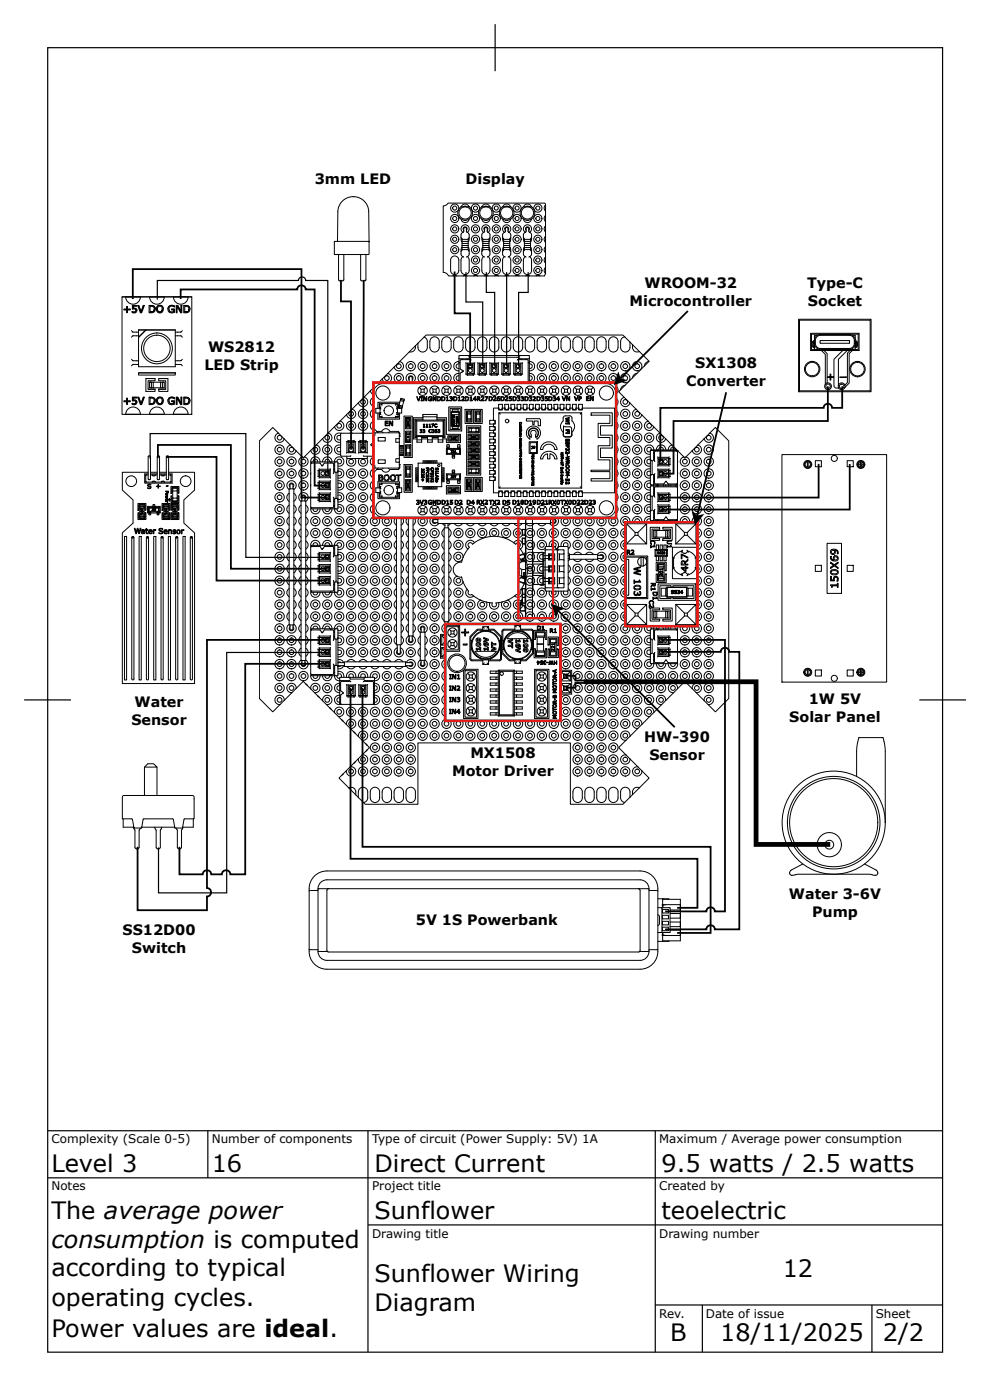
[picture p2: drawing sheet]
<svg xmlns="http://www.w3.org/2000/svg" width="210mm" height="297mm" viewBox="0 0 210 297" stroke-linecap="round" stroke-linejoin="round" font-family="sans-serif">
<defs><g id="words">
<g font-size="5.1">
<text x="10.9" y="249">Level 3</text>
<text x="45" y="249">16</text>
<text x="79.5" y="249">Direct Current</text>
<text x="140.5" y="249">9.5 watts / 2.5 watts</text>
<text x="10.9" y="258.9">The average power</text>
<text x="79.5" y="258.9">Sunflower</text>
<text x="140.5" y="258.9">teoelectric</text>
<text x="10.9" y="265">consumption is computed</text>
<text x="10.9" y="271.1">according to typical</text>
<text x="79.5" y="272.3">Sunflower Wiring</text>
<text x="166.2" y="271.3">12</text>
<text x="10.9" y="277.4">operating cycles.</text>
<text x="79.5" y="278.4">Diagram</text>
<text x="10.9" y="284">Power values are ideal.</text>
<text x="142.3" y="284.8">B</text>
<text x="152.9" y="284.8">18/11/2025</text>
<text x="187.5" y="284.8">2/2</text>
</g>
<g font-size="3">
<text x="66.8" y="39.1">3mm LED</text>
<text x="98.9" y="39.1">Display</text>
<text x="133.7" y="65">Microcontroller</text>
<text x="136.9" y="61.2">WROOM-32</text>
<text x="171.4" y="61.2">Type-C</text>
<text x="171.6" y="65">Socket</text>
<text x="44.2" y="74.7">WS2812</text>
<text x="43.4" y="78.5">LED Strip</text>
<text x="145.7" y="82.1">Converter</text>
<text x="147.6" y="78.2">SX1308</text>
<text x="171.7" y="149.6">1W 5V</text>
<text x="27.9" y="153.9">Sensor</text>
<text x="28.6" y="150.1">Water</text>
<text x="167.6" y="153.4">Solar Panel</text>
<text x="99.9" y="161.1">MX1508</text>
<text x="136.8" y="157.5">HW-390</text>
<text x="137.9" y="161.3">Sensor</text>
<text x="96" y="164.9">Motor Driver</text>
<text x="167.5" y="191">Water 3-6V</text>
<text x="88.3" y="196.4">5V 1S Powerbank</text>
<text x="172.4" y="194.8">Pump</text>
<text x="26" y="198.7">SS12D00</text>
<text x="28" y="202.5">Switch</text>
</g>
<g font-size="2.5">
<text x="10.9" y="242.9">Complexity (Scale 0-5)</text>
<text x="45" y="242.9">Number of components</text>
<text x="79" y="242.9">Type of circuit (Power Supply: 5V) 1A</text>
<text x="140" y="242.9">Maximum / Average power consumption</text>
<text x="10.9" y="252.8">Notes</text>
<text x="79" y="252.8">Project title</text>
<text x="140" y="252.8">Created by</text>
<text x="79" y="262.9">Drawing title</text>
<text x="140" y="262.9">Drawing number</text>
<text x="140" y="280">Rev.</text>
<text x="149.9" y="280">Date of issue</text>
<text x="186" y="280">Sheet</text>
</g>
</g></defs>
<g fill="none" stroke="#000" stroke-width=".21">
<path d="M82.3 79.3l-1.1 1.2M82.3 79.3a1 1 0 0 1 .6 1.7 1 1 0 0 1-1.7-.5M83.7 78l-1.4 1.3M84.9 76.8l-1.2 1.2M84.9 76.8a1 1 0 0 1 .5 1.7 1 1 0 0 1-1.7-.5M87.1 80l-.2 .2v1a1 1 0 0 1-.5-1.5 1 1 0 0 1 1.6 0 1 1 0 0 1-.4 1.5l-.1-1.2h-.4M88.2 73.4a1.04 1.04 0 0 1-1.3 1.3M90.1 71.6l-5.2 5.2M90.1 71.6a.98 .98 0 0 1 .6 .9v1.3a1 1 0 0 1-.9 1 1 1 0 0 1-1-1l-.1-.9M91.3 72.5v1.3M91.3 72.5a.99 .99 0 0 1 1-1 .99 .99 0 0 1 1 1v1.3a1 1 0 0 1-1 1 1 1 0 0 1-1-1M94.1 71.8a.99 .99 0 0 1 1.1-.2 .99 .99 0 0 1 .6 .9v1.3a1 1 0 0 1-1 1 1 1 0 0 1-1-1v-1.3z"/>
<path d="M96.6 71.8a.99 .99 0 0 1 1.1-.2 .99 .99 0 0 1 .6 .9v1.3a1 1 0 0 1-1 1 1 1 0 0 1-1-1v-1.3zM97.5 77.3a.5 .5 0 0 0-.7 .5 .5 .5 0 0 0 .7 .5M97.5 79.8a.5 .5 0 0 0-.7 .5 .5 .5 0 0 0 .7 .5M97.5 76.8a1 1 0 0 0-1.2 1 1 1 0 0 0 1.2 1M97.5 79.3a1 1 0 0 0-1.1 1.2 1 1 0 0 0 1.4 .7M97.5 76.1l.1 .1M97.6 76.2h2M97.7 77h-.2l.1 .1M97.7 76.6l.1 1.8M97.8 78.4l.6 .4-.6 .4M98.2 76.2v.2M98.2 78.6v.4"/>
<path d="M98.9 77v2.5M98.9 72.5v1.3M98.9 72.5a.99 .99 0 0 1 1-1 .99 .99 0 0 1 1 1v1.3a1 1 0 0 1-1 1 1 1 0 0 1-1-1M99 79.4h.3l-.1 .1M99.2 76.2v.2M99.3 79.4h1.2M99.3 77.1v2.6M99.3 75.5l.2 .1M99.4 77.3h.9v.9h-.9zM99.6 75.5v.7M99.7 75.9h10.5M99.9 76.4h.1"/>
<path d="M100 76.5l-2.1-.1-.2 .2M100.5 79.4l.1 .4M100.5 79.7l-1.3 .1M100.5 77.1v2.3M100.6 79.5l-.1-.1 .4 .1M100.8 77.1v2.3M100.9 77l-1.9 .1M101.4 77v2.5M101.5 79.4h.3l-.1 .1M101.5 77.1h1.8M101.7 71.8a.99 .99 0 0 1 1.1-.2 .99 .99 0 0 1 .6 .9v1.3a1 1 0 0 1-1 1 1 1 0 0 1-1-1v-1.3zM101.8 79.4l-.1 .4"/>
<path d="M101.8 79.7l1.3 .1M101.8 77.1v2.3h1.2v.3M101.8 79.4h1.2M102 77.3h.8v.9h-.8zM103 77.1v2.3M103.1 79.5l-.1-.1 .4 .1M103.4 77l-.1 2.4M103.9 77v2.5M104 79.4h.3l-.1 .1M104 77.1h1.8M104.2 71.8a.99 .99 0 0 1 1.1-.2 .99 .99 0 0 1 .6 .9v1.3a1 1 0 0 1-1 1 1 1 0 0 1-1-1v-1.3zM104.3 79.4l-.1 .4"/>
<path d="M104.3 79.7l1.3 .1M104.3 77.1v2.3h1.2v.3M104.3 79.4h1.2M104.5 77.3h.9v.9h-.9zM104.6 77.7v.2M104.6 77.6l.5-.2 .2 .5-.2 .2-.5-.2M105.5 77.1v2.3M105.6 79.5l-.1-.1 .4 .1M105.9 77l-.1 2.4M106.5 77v2.5M106.6 79.4h.3l-.1 .1M106.6 77.1h1.8"/>
<path d="M106.8 71.8a.99 .99 0 0 1 1.1-.2 .99 .99 0 0 1 .6 .9v1.3a1 1 0 0 1-1 1 1 1 0 0 1-1-1v-1.3zM106.9 79.4l-.1 .4M106.9 79.7l1.3 .1M106.9 77.1v2.3h1.2v.3M106.9 79.4h1.2M107 77.3h.9v.9h-.9zM107.8 77.7v.2M107.8 77.6l-.5-.2-.2 .3 .2 .4h.3l.2-.2M108.1 77.1v2.3M108.2 79.5l-.1-.1 .4 .1M108.5 77l-.1 2.4M109 77v2.5"/>
<path d="M109.1 79.4h.3l-.1 .1M109.1 77.1h1.8M109.3 71.8a.99 .99 0 0 1 1.1-.2 .99 .99 0 0 1 .6 .9v1.3a1 1 0 0 1-1 1 1 1 0 0 1-1-1v-1.3zM109.4 79.4l-.1 .4M109.4 79.7l1.3 .1M109.4 77.1v2.3h1.2v.3M109.4 79.4h1.2M109.5 77.3h.9v.9h-.9zM109.9 76.4l-.1 .1M109.9 76.4h2.1l.2 .2M109.9 76.4h.1M110.3 76.2h2"/>
<path d="M110.3 75.5v.7M110.6 75.5l-.2 .1M110.6 77.1v2.3M110.7 79.5l-.1-.1 .4 .1M110.7 76.2v.2M111 77l-.1 2.4M111.7 76.2v.2M112.2 76.6v4.5l-.2 .2h-14.1l-.2-.2 .1-1.9M112.3 77.1l.1-.1v4.1M112.4 75.6v1.4h-.2M112.4 76.1l-.1 .1M112.4 75.6l-14.8-.1-.1 5.6 .2 .1"/>
<path d="M112.4 76.8a1 1 0 0 1 1.1 1 1 1 0 0 1-1.1 1M112.4 79.3a1 1 0 0 1 1.1 1.2 1 1 0 0 1-1.4 .7M112.4 77.3a.5 .5 0 0 1 .6 .5 .5 .5 0 0 1-.6 .5M112.4 79.8a.5 .5 0 0 1 .6 .5 .5 .5 0 0 1-.6 .5M113.5 72.5v1.3M113.5 72.5a1 1 0 0 0-1-1 1 1 0 0 0-1 1v1.3a1 1 0 0 0 1 1 1 1 0 0 0 1-1M114.4 71.8a.99 .99 0 0 1 1-.2 .99 .99 0 0 1 .7 .9v1.3a1 1 0 0 1-1 1 1 1 0 0 1-1-1v-1.3zM116.9 71.8a.99 .99 0 0 1 1.1-.2 .99 .99 0 0 1 .6 .9v1.3a1 1 0 0 1-1 1 1 1 0 0 1-1-1v-1.3zM121.1 72.5v1.3M121.1 72.5a1 1 0 0 0-1-1 1 1 0 0 0-1 1v1.3a1 1 0 0 0 1 1 1 1 0 0 0 1-1M122 71.8a.99 .99 0 0 1 1-.2 .99 .99 0 0 1 .6 .9l.1 1.3a1 1 0 0 1-1 1 1 1 0 0 1-1-1v-1.3zM124.5 71.8a1 1 0 0 1 1.1-.2 1 1 0 0 1 .6 .9v1.3a1 1 0 0 1-1 1 1 1 0 0 1-1-1v-1.3z"/>
<path d="M127 71.8a1 1 0 0 1 1.1-.2 1 1 0 0 1 .6 .9v1.3a1 1 0 0 1-1 1 1 1 0 0 1-1-1v-1.3zM129.5 71.8a1 1 0 0 1 1.1-.2 1 1 0 0 1 .6 .9v1.3a1 1 0 0 1-1 1 1 1 0 0 1-.9-1v-1.3zM132.7 71.5a1 1 0 0 0-.9 1v1.3a1 1 0 0 0 1 1 1 1 0 0 0 1-1v-1.1M132.7 71.5l-.4-.3h-41.8l-.4 .4M132.7 71.5l3.1 3.2M134.3 73.2a1.11 1.11 0 0 0 .3 1.2 1.11 1.11 0 0 0 1.2 .3M135.3 79.3a1 1 0 0 0-1 1M135.8 74.7l2 2.1M137.8 76.8l-6 6M137.8 76.8a1 1 0 0 0-1 .9M59.1 92l-1.2-1.2-2.8 2.8v54.8l2.8 2.8 1.6-1.5M59.1 92a1 1 0 0 0-.4 1.7 1 1 0 0 0 1.6-.5"/>
<path d="M61.7 94.5a1 1 0 0 0-.5 1.7 1 1 0 0 0 1.7-.5M64.6 97a1 1 0 0 1 .7 1.6 1 1 0 0 1-1.7 0 1 1 0 0 1 .6-1.5M66.1 98.4l.1-.3h5.5l.1 9.9-1.5 .1v-.3M66.5 98.1a.5 .5 0 0 1 .5-.6 .5 .5 0 0 1 .5 .6M67.1 94.5a1 1 0 0 1 .6 1.7 1 1 0 0 1-1.7-.5M67.5 99.9v1.4M67.6 100h.2v1.2M67.7 99.6h2.5M67.8 99.7v.3l-.1-.1M67.8 100h2.3M67.9 100v1.2M68 98.1a1 1 0 0 0-1.2-1.1 1 1 0 0 0-.8 1.4"/>
<path d="M68.3 98.8h.3M68.3 98.9l-.4-.5h-1.7l-.2 .2v9l.2 .2h4.5l.2-.2v-1.9M68.5 98.1a1 1 0 0 1 1-1.1 1 1 0 0 1 1 1.1M68.5 98.9l.4-.5h1.9v2.2M68.5 98.9h-.2M69 98.1a.5 .5 0 0 1 .5-.6 .5 .5 0 0 1 .5 .6M69.7 92a1 1 0 0 1 .5 1.7 1 1 0 0 1-1.7-.6M70.1 99.7l.1 1.9M70.2 98.2l.1-.1v.3M70.9 98.8h.2M70.9 99.7h.2M71 98.1a1 1 0 0 1 1.1-1.1 1 1 0 0 1 .9 1.2 1 1 0 0 1-1.2 .8"/>
<path d="M71 90.6l-6.6 6.7-5.3-5.3M71.2 98.1l-.1 2.1M71.5 98.1a.5 .5 0 0 1 .6-.6 .5 .5 0 0 1 .4 .7 .5 .5 0 0 1-.7 .2M71.8 100l-.1 .1M71.8 99.6a1 1 0 0 1 1.2 1 1 1 0 0 1-1.2 .9M72.2 89.5l-1.2 1.1M72.2 89.5a1 1 0 0 1 .5 1.6 1 1 0 0 1-1.7-.5M72.3 92.2v4.5M72.3 92.6a.5 .5 0 0 0-.6 0 .5 .5 0 0 0 0 .7 .5 .5 0 0 0 .6 .1M72.3 95.1a.5 .5 0 0 0-.6 .1 .5 .5 0 0 0 0 .6 .5 .5 0 0 0 .6 .1M72.3 92.2l.2-.2 6.8 .1v1.8l-.6 .5 .6 .5v1.9h-2.2M72.3 96.7l.2 .2h1.9"/>
<path d="M72.3 94.5a1 1 0 0 0-1.3 1 1 1 0 0 0 1.3 .9M72.4 92a1 1 0 0 0-1.4 .9 1 1 0 0 0 1.3 1M73.6 93.8l.4 .1-.1-.1M73.6 88.1l-1.4 1.4M73.7 96.9l.1 .5h4.1M73.7 93.9l-.1 2.3M73.7 96.1h1.8M73.8 97.4a1 1 0 0 0 .1 1.4 1 1 0 0 0 1.3 0 1 1 0 0 0 .1-1.4M73.9 93.5l1.3 .1M74 93.6v.3h1.2M74 93.9h1.2M74 93.9v2.2"/>
<path d="M74.1 95.1h.9v.9h-.9zM74.1 93.9h.1M74.1 95.7l.3 .3M74.3 92h.5M74.3 95.1l-.2 .2M74.4 96.9h.1M74.5 96.8l-.1 .1M74.7 86.9l-1.1 1.2M74.7 86.9a1 1 0 0 1 .6 1.7 1 1 0 0 1-1.7-.5M74.8 95.1l.2 .2M75 95.7l-.3 .3M75 93.9h-.1"/>
<path d="M75.2 93.9v2.2M75.3 93.8l-.1 .1h.3M75.3 93.5l-.1 .4M75.5 93.8v2.4M76.1 93.8l.1 2.3M76.2 93.9h.3M76.3 97.4a1 1 0 0 0 .1 1.4 1 1 0 0 0 1.4 0 1 1 0 0 0 .1-1.4M76.4 93.5h1.4M76.5 93.6v.3l-.1-.1M76.5 93.9h1.2M76.5 93.9v2.2M76.6 95.1h.9v.9h-.9z"/>
<path d="M76.6 93.9h.2M76.6 95.7l.3 .3M76.8 92h.6M76.8 95.1l-.2 .2M77.2 96.9h.1M77.3 84.4a1 1 0 0 1 .5 1.7 1 1 0 0 1-1.7-.6M77.4 95.1l.1 .2M77.5 95.7l-.3 .3M77.5 93.9h-.1M77.7 93.6v.3h-1.2M77.7 93.9v2.2M77.8 93.8l-.1 .1h.3"/>
<path d="M78 96.1l-1.9 .1M78 96.9l-.1 .5M78.1 93.8v2.4M78.6 83l-3.9 3.9M79 94.7a1 1 0 0 1 1.6 .6 1 1 0 0 1-1.3 1.1M79.2 92a1 1 0 0 1 1.4 .9 1 1 0 0 1-1.3 1M79.3 92.6a.5 .5 0 0 1 .7 0 .5 .5 0 0 1 0 .7 .5 .5 0 0 1-.7 .1M79.3 95.1a.5 .5 0 0 1 .7 .1 .5 .5 0 0 1 0 .6 .5 .5 0 0 1-.7 .1M79.8 81.9l-1.2 1.1M79.8 81.9a1 1 0 0 1 .5 1.6 1 1 0 0 1-1.7-.5M81.2 80.5l-1.4 1.4M84.2 97.1h1v39.9h-1z"/>
<path d="M84.2 97.2a1 1 0 0 0 0 1.7M84.2 99.7a1 1 0 0 0 0 1.7M84.4 95.4v1.7M84.4 95.4l.4-.2 .2 .2M84.4 96.4a1 1 0 0 1-.5-1.5 1 1 0 0 1 1.6 0 1 1 0 0 1-.5 1.5M85 95.4v1.7M85 95.9a.5 .5 0 0 0 0-.7 .5 .5 0 0 0-.7 0 .5 .5 0 0 0 .1 .7M85.2 97.2a1 1 0 0 1 0 1.7M85.2 99.7a1 1 0 0 1 0 1.7M86.7 81.2h1v53.9h-1zM86.7 82a1 1 0 0 0 0 1.7M86.7 84.5a1 1 0 0 0 0 1.7"/>
<path d="M86.7 87a1 1 0 0 0 0 1.8M86.7 89.6a1 1 0 0 0 0 1.7M86.7 92.1a1 1 0 0 0 0 1.7M86.7 94.6a1 1 0 0 0 0 1.8M86.7 97.2a1 1 0 0 0 0 1.7M86.7 99.7a1 1 0 0 0 0 1.7M87.5 80.7a.5 .5 0 0 0 .1-.7 .5 .5 0 0 0-.7 0 .5 .5 0 0 0 0 .7M87.7 82a1 1 0 0 1 0 1.7M87.7 84.5a1 1 0 0 1 0 1.7M87.7 87a1 1 0 0 1 0 1.8M87.7 89.6a1 1 0 0 1 0 1.7M87.7 92.1a1 1 0 0 1 0 1.7"/>
<path d="M87.7 94.6a1 1 0 0 1 0 1.8M87.7 97.2a1 1 0 0 1 0 1.7M87.7 99.7a1 1 0 0 1 0 1.7M88.5 81.6h37.9v2.5h-37.9zM88.7 90.9l.1 .9 .5 .3M88.7 81.8h2v2h-2zM88.7 81.8l.6 .6h.9v.9h-.9l-.6 .5M88.8 87.6v.5l.2 .5M89 90.4h1.5M89 89.4h1.5M89 88.9h1.5M89 87.9h1.5"/>
<path d="M89 87.9v.5h1.5M89 89.9h1.5v.5M89 88.4v2.1M89 90.5l-.2 .4M89 89.8l-.2 .4v.6M89.2 86.2a1 1 0 0 1-.2-1.5 1 1 0 0 1 1.5 0 1 1 0 0 1-.2 1.5M89.2 86.2l.2-.6a.42 .42 0 0 1 .1-.5 .42 .42 0 0 1 .5 0l.1 .9 .2 .2M89.3 86.2a1.06 1.06 0 0 0-.3 1.7M89.3 82.7h.9M89.3 82.4v.9M89.4 82.7v.3M89.4 93.1l.5 .2 .2-.2"/>
<path d="M89.5 82.4l-.2 .2M90 82.4l.2 .2M90 83.3l.2-.2-.9-.1 .2 .3M90.1 82.7v.3M90.1 92.6a.5 .5 0 0 1 0 .7 .5 .5 0 0 1-.7 0 .5 .5 0 0 1 0-.7M90.1 85.7a.5 .5 0 0 0 0-.7 .5 .5 0 0 0-.7 0 .5 .5 0 0 0 0 .7M90.2 83.3l.5 .5M90.2 86.2a1.06 1.06 0 0 1 .3 1.7v2M90.3 92.1l-.2 .3v.7M90.3 92.1a1 1 0 0 1 .2 1.5 1 1 0 0 1-1.5 0 1 1 0 0 1 .2-1.5l.2 .3v.7M90.5 90.4v.1M90.5 90.5l.2 .4"/>
<path d="M90.5 89.8l.2 .4v.6M90.7 87.6v.5l-.2 .5M90.7 90.9v.9l-.5 .3M90.7 81.8l-.5 .6M91.3 81.8h2M91.8 82.4l-.5-.6v2l.5-.5M91.8 83.3h.9l.6 .5h-2M91.8 82.7h.9M91.8 82.4h.9M91.8 82.4v.9M91.9 82.7v.3M92.1 82.4l-.3 .2"/>
<path d="M92.5 82.4l.2 .2M92.5 83.3l.2-.2-.9-.1 .3 .3M92.6 82.7v.3M92.7 82.4l.6-.6v2M92.7 82.4v.9M93.8 81.8h2M94.4 83l.9 .1-.3 .2M94.4 82.4l-.6-.6v2l.6-.5M94.4 83.3h.9l.5 .5h-2M94.4 82.7h.9M94.4 82.4h.9M94.4 82.4v.9"/>
<path d="M94.4 83.1l.2 .2M94.5 82.7v.3M94.6 82.4l-.2 .2M95 82.4l.3 .2M95.1 82.7v.3M95.3 82.4l.5-.6v2M95.3 82.4v.9M96.3 81.8h2M96.9 82.4l-.6-.6v2l.6-.5M96.9 83.3h.9l.5 .5h-2M96.9 82.7h.9M96.9 82.4h.9"/>
<path d="M96.9 82.4v.9M97 82.7v.3M97.1 82.4l-.2 .2M97.6 82.4l.2 .2M97.6 83.3l.2-.2-.9-.1 .2 .3M97.7 82.7v.3M97.8 82.4l.5-.6v2M97.8 82.4v.9M98.9 81.8h2M99.4 82.4l-.5-.6v2l.5-.5M99.4 83.3h.9l.6 .5h-2M99.4 82.7h.9"/>
<path d="M99.4 82.4h.9M99.4 82.4v.9M99.5 82.7v.3M99.6 81.3h.6M99.7 82.4l-.3 .2M100.1 82.4l.2 .2M100.1 83.3l.2-.2-.9-.1 .3 .3M100.2 82.7v.3M100.3 82.4l.6-.6v2M100.3 82.4v.9M101.4 81.8h2M102 83l.9 .1-.3 .2"/>
<path d="M102 82.4l-.6-.6v2l.6-.5M102 83.3h.8l.6 .5h-2M102 82.7h.8M102 82.4h.8M102 82.4v.9M102 83.1l.2 .2M102.1 82.7v.3M102.1 81.3h.6M102.2 82.4l-.2 .2M102.6 82.4l.3 .2M102.7 82.7v.3M102.8 82.4l.6-.6v2"/>
<path d="M102.8 82.4v.9M103.9 81.8h2M104.5 82.4l-.6-.6v2l.6-.5M104.5 83.3h.9l.5 .5h-2M104.5 82.7h.9M104.5 82.4h.9M104.5 82.4v.9M104.6 82.7v.3M104.7 81.3h.5M104.7 82.4l-.2 .2M105.2 82.4l.2 .2M105.2 83.3l.2-.2-.9-.1 .2 .3"/>
<path d="M105.3 82.7v.3M105.4 82.4l.5-.6v2M105.4 82.4v.9M106.5 81.8h2M107 82.4l-.5-.6v2l.5-.5M107 83.3h.9l.6 .5h-2M107 82.7h.9M107 82.4h.9M107 82.4v.9M107.1 82.7v.3M107.2 81.3h.6M107.3 82.4l-.3 .2"/>
<path d="M107.7 82.4l.2 .2M107.7 83.3l.2-.2-.9-.1 .3 .3M107.8 82.7v.3M107.9 82.4l.6-.6v2M107.9 82.4v.9M109 81.8h2M109.5 82.4l-.5-.6v2l.5-.5M109.5 83.3h.9l.6 .5h-2M109.5 83h.9M109.5 82.7h.9M109.5 82.4h.9M109.5 82.4v.9"/>
<path d="M109.6 83.1l.2 .2M109.7 82.7v.3M109.7 81.3h.6M109.8 82.4l-.2 .2M110.2 82.4l.2 .2M110.3 82.7v.3M110.4 82.4l.6-.6v2M110.4 82.4v.9M110.4 83.1l-.2 .2M111.5 81.8h2M112.1 82.4l-.6-.6v2l.6-.5M112.1 83.3h.9l.5 .5h-2"/>
<path d="M112.1 82.7h.9M112.1 82.4h.9M112.1 82.4v.9M112.2 82.7v.3M112.3 82.4l-.2 .2M112.4 81.1l-.3 .1M112.8 82.4l.2 .2M112.8 83.3l.2-.2-.9-.1 .2 .3M112.9 82.7v.3M113 82.4l.5-.6v2M113 82.4v.9M114.1 81.8h2"/>
<path d="M114.6 82.4l-.5-.6v2l.5-.5M114.6 83.3h.9l.6 .5h-2M114.6 82.7h.9M114.6 82.4h.9M114.6 82.4v.9M114.7 82.7v.3M114.9 82.4l-.3 .2M115.3 82.4l.2 .2M115.3 83.3l.2-.2-.9-.1 .3 .3M115.4 82.7v.3M115.5 82.4l.6-.6v2M115.5 82.4v.9"/>
<path d="M116.6 81.8h2M117.1 82.4l-.5-.6v2l.5-.5M117.1 83.3h.9l.6 .5h-2M117.1 82.7h.9M117.1 82.4h.9M117.1 82.4v.9M117.3 82.7v.3M117.4 82.4l-.2 .2M117.8 82.4l.2 .2M117.9 82.7v.3M118 83l-.8 .1 .2 .2M118 82.4l.6-.6v2"/>
<path d="M118 82.4v.9M118 83.1l-.2 .2M119.1 81.8h2M119.7 82.4l-.6-.6v2l.6-.5M119.7 83.3h.9l.5 .5h-2M119.7 82.7h.9M119.7 82.4h.9M119.7 82.4v.9M119.8 82.7v.3M119.9 82.4l-.2 .2M120.3 82.4l.3 .2M120.3 83.3l.3-.2-.9-.1 .2 .3"/>
<path d="M120.4 82.7v.3M120.6 82.4l.5-.6v2M120.6 82.4v.9M121.7 81.8h1.9M122.2 82.4l-.5-.6v2l.5-.5M122.2 83.3h.9l.5 .5h-1.9M122.2 82.7h.9M122.2 82.4v.9M122.2 82.4h.9M122.3 82.7v.3M122.4 82.4l-.2 .2M122.9 82.4l.2 .2"/>
<path d="M122.9 83.3l.2-.2-.9-.1 .2 .3M123 82.7v.3M123.1 82.4l.5-.6v2M123.1 82.4v.9M124.2 81.8h2M124.7 82.4l-.5-.6v2l.5-.5M124.7 83.3h.9l.6 .5h-2M124.7 82.7h.9M124.7 82.4h.9M124.7 82.4v.9M124.9 82.7v.3M125 82.4l-.3 .2"/>
<path d="M125.4 82.4l.2 .2M125.5 82.7v.3M125.6 83.1l-.2 .2M125.6 83l-.9 .1 .3 .2M125.6 82.4l.6-.6v2M125.6 82.4v.9M131.8 82.8l-.4 .4 1.2 1.2M132.6 84.4l1.2 1.2M132.6 84.4a1 1 0 0 0-.5 1.7 1 1 0 0 0 1.7-.5M132.7 81.8a1 1 0 0 0-.9 1M133.8 85.6l11.6 11.7 1.6-1.6M135.1 86.9a1 1 0 0 0-.5 1.7 1 1 0 0 0 1.7-.5"/>
<path d="M137.6 89.5a1 1 0 0 0-.5 1.6 1 1 0 0 0 1.7-.5M138.1 95.7h.1M138.1 95.7v7.2M138.1 97.6a.5 .5 0 0 0-.8 .4 .5 .5 0 0 0 .8 .4M138.1 97.1a1 1 0 0 0-1.3 .9 1 1 0 0 0 1.3 1M138.1 99.6a1 1 0 0 0-1.3 1 1 1 0 0 0 1.3 .9M138.1 97.7l.4 .1M138.1 97.5l.1 .1M138.3 95.6a.5 .5 0 0 0-.5-.6 .5 .5 0 0 0-.4 .6 .5 .5 0 0 0 .7 .3M138.5 97.8v3M138.7 95.6l.1 .1M138.8 95.7l-.1 2.1"/>
<path d="M138.8 95.7h.1M138.8 96.3h.2M138.8 97.1h.2M138.8 95.6a1 1 0 0 0-1-1.1 1 1 0 0 0-.9 1.1 1 1 0 0 0 1.2 .9M139 97.9v-2h4.8v6.8l-1.9 .1-.5-.6-.5 .6M139 97.9l.1 .1M139 97.9h.1M139.4 95.6a1 1 0 0 1 1-1.1 1 1 0 0 1 1 1.1M139.6 95.6h.1M139.6 95.6v.2M139.6 97l2.4 .1M139.6 99h2.5"/>
<path d="M139.6 99.6l.1 1.9M139.7 98.6h2.3M139.7 97.1v1.8M139.7 97.4h2.3M139.7 100h2.3M139.9 97.6h.9v.9h-.9zM140.1 97.9v.4l.4 .1M140.1 97.9h.1M140.2 92a1 1 0 0 0-.5 1.7 1 1 0 0 0 1.6-.5M140.2 97.7h.3M140.5 97.7l-.4 .2M140.5 97.7l.2 .2"/>
<path d="M140.7 97.9l-.2 .5M140.7 97.9h.1M140.9 95.6a.5 .5 0 0 0-.5-.6 .5 .5 0 0 0-.5 .6M142 97.4v1.2M142 100v1.2M142 98.6l.4 .1M142 100v1.2h.3M142 99.7v.3M142.1 97l-.1 .4 .1-.1M142.1 98.7l-.1-.1v.3M142.1 99.9l-.1 .1h.3M142.1 99.6l-2.4 .1"/>
<path d="M142.3 97.4h-.3v1.2M142.4 97.3l-.1 1.3M142.4 99.9v1.4M142.7 94.5a1 1 0 0 0-.8 1.1M143.4 95.6a.5 .5 0 0 0-.5-.6 .5 .5 0 0 0-.5 .6M143.7 95.6l-5.6 .1M143.7 95.6h-4.1l.1 .1M143.7 95.6l.1 .1M143.8 95.7h.1M143.8 95.7v.2M143.9 97.7v.6M143.9 95.7l-.1 .2"/>
<path d="M145.2 97.1a1 1 0 0 0-.6 1.5 1 1 0 0 0 1.7 0 1 1 0 0 0-.7-1.5M148.2 94.5l-1.2 1.2M148.2 94.5a1 1 0 0 1 .5 1.7 1 1 0 0 1-1.7-.5M149.5 93.2l-1.3 1.3M150.7 92l1.2-1.2 2.8 2.8v54.8l-2.8 2.8-1.5-1.6M150.7 92l-1.2 1.2M150.7 92a1 1 0 0 1 .5 1.7 1 1 0 0 1-1.7-.5M166 96.6h22.3v48.3h-22.3zM171.2 98.2l.2-.1v1.1a.56 .56 0 0 1-.4-.4 .56 .56 0 0 1 .2-.6zM171.6 98.1a.56 .56 0 0 1 .5 .5 .56 .56 0 0 1-.5 .6zM173.1 97.8h1.3v1.3h-1.3zM179.9 97.8h1.3v1.3h-1.3z"/>
<path d="M182.2 98.7h.5v.5zM182.3 98.3l.4-.2v.5h-.5zM182.9 98.1l.5 .5h-.5zM182.9 98.7h.5l-.5 .5zM61.4 103.8h1v28.9h-1zM61.4 104a1 1 0 0 1-.3-1.6 1 1 0 0 1 1.6 0 1 1 0 0 1-.3 1.6M61.4 104.8a1 1 0 0 0 0 1.7M61.4 107.3a1 1 0 0 0 0 1.7M61.4 109.8a1 1 0 0 0 0 1.7M61.4 112.4a1 1 0 0 0 0 1.7M61.4 114.9a1 1 0 0 0 0 1.7M61.4 117.4a1 1 0 0 0 0 1.7"/>
<path d="M61.4 119.9a1 1 0 0 0 0 1.8M61.6 103.8v-1h.4l.2 .2v.8M62.2 103.5a.5 .5 0 0 0 .1-.8 .5 .5 0 0 0-.8 0 .5 .5 0 0 0 .1 .8M62.4 104.8a1 1 0 0 1 0 1.7M62.4 107.3a1 1 0 0 1 0 1.7M62.4 109.8a1 1 0 0 1 0 1.7M62.4 112.4a1 1 0 0 1 0 1.7M62.4 114.9a1 1 0 0 1 0 1.7M62.4 117.4a1 1 0 0 1 0 1.7M62.4 119.9a1 1 0 0 1 0 1.8M63.9 106.4h1v33.9h-1zM63.9 106.5a1 1 0 0 1-.2-1.5 1 1 0 0 1 1.5 0 1 1 0 0 1-.3 1.5"/>
<path d="M63.9 107.3a1 1 0 0 0 0 1.7M63.9 109.8a1 1 0 0 0 0 1.7M63.9 112.4a1 1 0 0 0 0 1.7M63.9 114.9a1 1 0 0 0 0 1.7M63.9 117.4a1 1 0 0 0 0 1.7M63.9 119.9a1 1 0 0 0 0 1.8M64.1 106.4v-.9l.5-.2 .2 .2v.9M64.8 106a.5 .5 0 0 0 0-.7 .5 .5 0 0 0-.7 0 .5 .5 0 0 0 0 .7M64.9 107.3a1 1 0 0 1 0 1.7M64.9 109.8a1 1 0 0 1 0 1.7M64.9 112.4a1 1 0 0 1 0 1.7M64.9 114.9a1 1 0 0 1 0 1.7"/>
<path d="M64.9 117.4a1 1 0 0 1 0 1.7M64.9 119.9a1 1 0 0 1 0 1.8M66 100.4v.3M66 102.9v.4M66 105.5v.3M66 118.1v.4M66 107.8a1 1 0 0 0 .8 1.3 1 1 0 0 0 1.2-1M66.1 107.8l.1 .3h4.1l-.1-.1M66.1 116.1l.1-.3 5.5 .1 .1 9.8-1.5 .1v-.3M66.2 116.1h1.7M66.2 116.1l-.2 .2v9.2h4.8l.1-2.1M66.5 108.1a.5 .5 0 0 0 .5 .5 .5 .5 0 0 0 .5-.5"/>
<path d="M67.5 115.8a.5 .5 0 0 0-.5-.5 .5 .5 0 0 0-.5 .5M67.5 104.9l.3 .1M67.5 102.4l.3 .1M67.5 117.6v1.4M67.6 105l-.1 1.3M67.6 102.5l-.1 1.3M67.6 101.2h.2l-.1 .1M67.6 118.9h.2l-.1 .1M67.6 117.7h.2v1.2M67.7 106.3l.1-.1-.1 .4M67.7 104.6h2.5M67.7 103.8l.1-.1-.1 .4"/>
<path d="M67.7 102.1h2.5M67.7 119.8h2.5M67.7 117.3h2.5M67.8 106.5l2.4 .1M67.8 104.7v.3l-.1-.1M67.8 105v1.2h-.2M67.8 104l2.4 .1M67.8 102.2v.3l-.1-.1M67.8 102.5v1.2h-.2M67.8 119.9v.3l-.1-.1M67.8 117.4v.3l-.1-.1M67.8 106.2h2.3"/>
<path d="M67.8 105h2.3M67.8 102.5h2.3M67.8 103.7h2.3M67.8 101.2v.3M67.8 118.9v.3M67.8 101.2h2.3M67.8 117.7h2.3M67.8 118.9h2.3M67.9 102.5v1.2M67.9 105v1.2M67.9 117.7v1.2M67.9 116.1l.5 .6 .5-.6"/>
<path d="M68 115.8a1 1 0 0 0-1.2-1 1 1 0 0 0-.8 1.3M68.3 116.5h.3M68.5 115.8a1 1 0 0 1 1-1 1 1 0 0 1 1 1M68.5 108.1a1 1 0 0 0 1 1 1 1 0 0 0 1-1M68.9 116.1h1.8M69 108.1a.5 .5 0 0 0 .5 .5 .5 .5 0 0 0 .5-.5M69 105.2h.9v.9h-.9zM69 102.6h.9v.9h-.9zM69 100.1h.9v.9h-.9zM69 117.8h.9v.9h-.9zM70 115.8a.5 .5 0 0 0-.5-.5 .5 .5 0 0 0-.5 .5M70.1 101.5l-2.4 .1"/>
<path d="M70.1 117.4l.1 1.9M70.1 119.2l-2.4 .1M70.1 102.2v1.8M70.1 104.7v1.8M70.1 119.9v1.8M70.2 115.9l.1-.1v.3M70.7 116.1l.2 .2-.1 2M70.8 105.6l.1 .1M70.9 107.4h.2M70.9 116.5h.2M70.9 106.5h.2M70.9 117.4h.2"/>
<path d="M70.9 105.7h.1M70.9 100.5h.1M70.9 118.2h.1M71 115.8a1 1 0 0 1 1.1-1 1 1 0 0 1 .9 1.1 1 1 0 0 1-1.2 .8M71.1 100.2h.7M71.2 115.8l-.1 2.1h.7M71.4 100.3v5.6M71.4 118v5.6M71.5 115.8a.5 .5 0 0 1 .6-.5 .5 .5 0 0 1 .4 .6 .5 .5 0 0 1-.7 .3M71.7 106.1l.1 .1M71.8 106h-.7l.1 2.1M71.8 117.7l-.1 .1"/>
<path d="M71.8 102.1a1 1 0 0 1 1.2 1 1 1 0 0 1-1.2 1M71.8 104.7a1 1 0 0 1 1.2 .9 1 1 0 0 1-1.2 1M71.8 107.2a1 1 0 0 1 1.2 .8 1 1 0 0 1-.9 1.1 1 1 0 0 1-1.1-1M71.8 117.3a1 1 0 0 1 1.2 1 1 1 0 0 1-1.2 .9M71.8 119.9a1 1 0 0 1 1.2 .9 1 1 0 0 1-1.2 1M71.8 100.1a.5 .5 0 0 1 .7 .5 .5 .5 0 0 1-.7 .4M71.8 102.7a.5 .5 0 0 1 .7 .4 .5 .5 0 0 1-.7 .4M71.8 105.2a.5 .5 0 0 1 .7 .4 .5 .5 0 0 1-.7 .4M71.8 107.7a.5 .5 0 0 1 .7 .3 .5 .5 0 0 1-.4 .6 .5 .5 0 0 1-.6-.5M71.8 117.9a.5 .5 0 0 1 .7 .4 .5 .5 0 0 1-.7 .4M84.2 102.2a1 1 0 0 0 0 1.8M84.2 104.8a1 1 0 0 0 0 1.7"/>
<path d="M84.2 107.3a1 1 0 0 0 0 1.7M84.2 109.8a1 1 0 0 0 0 1.7M84.2 112.4a1 1 0 0 0 0 1.7M84.2 114.9a1 1 0 0 0 0 1.7M84.2 117.4a1 1 0 0 0 0 1.7M84.2 119.9a1 1 0 0 0 0 1.8M85.2 102.2a1 1 0 0 1 0 1.8M85.2 104.8a1 1 0 0 1 0 1.7M85.2 107.3a1 1 0 0 1 0 1.7M85.2 109.8a1 1 0 0 1 0 1.7M85.2 112.4a1 1 0 0 1 0 1.7M85.2 114.9a1 1 0 0 1 0 1.7"/>
<path d="M85.2 117.4a1 1 0 0 1 0 1.7M85.2 119.9a1 1 0 0 1 0 1.8M86.7 102.2a1 1 0 0 0 0 1.8M86.7 104.8a1 1 0 0 0 0 1.7M86.7 107.3a1 1 0 0 0 0 1.7M86.7 109.8a1 1 0 0 0 0 1.7M86.7 112.4a1 1 0 0 0 0 1.7M86.7 114.9a1 1 0 0 0 0 1.7M86.7 117.4a1 1 0 0 0 0 1.7M86.7 119.9a1 1 0 0 0 0 1.8M87.7 102.2a1 1 0 0 1 0 1.8M87.7 104.8a1 1 0 0 1 0 1.7"/>
<path d="M87.7 107.3a1 1 0 0 1 0 1.7M87.7 109.8a1 1 0 0 1 0 1.7M87.7 112.4a1 1 0 0 1 0 1.7M87.7 114.9a1 1 0 0 1 0 1.7M87.7 117.4a1 1 0 0 1 0 1.7M87.7 119.9a1 1 0 0 1 0 1.8M88.5 106.9h37.9v2.5h-37.9zM88.7 107.2h2v1.9h-2zM88.7 107.2l.6 .5h.9v.9h-.9l-.6 .5M89.3 108h.9M89.3 107.7v.9M89.4 108v.3"/>
<path d="M89.5 108.6l-.2-.3 .9 .1-.2 .2M89.5 107.7l-.2 .2M90 107.7l.2 .2M90.1 108v.3M90.2 108.6l.5 .5M90.7 107.2l-.5 .5M91.3 107.2h2M91.8 107.7l-.5-.5v1.9l.5-.5M91.8 108.6h.9l.6 .5h-2M91.8 108h.9M91.8 107.7v.9M91.8 107.7h.9"/>
<path d="M91.9 108v.3M92.1 108.6l-.3-.3 .9 .1-.2 .2M92.1 107.7l-.3 .2M92.5 107.7l.2 .2M92.6 108v.3M92.7 110.4a.5 .5 0 0 0-.8-.1 .5 .5 0 0 0 0 .7 .5 .5 0 0 0 .8 0M92.7 107.7l.6-.5v1.9M92.7 107.7v.9M93 110.4h-1l-.1 .4 .3 .2h.8M93 110.4h.1M93 111h.1M93 110.2h23.9v1h-23.9z"/>
<path d="M93.1 110.2a1 1 0 0 0-1.5-.3 1 1 0 0 0 0 1.5 1 1 0 0 0 1.5-.2M93.8 107.2h2M94 110.2a1 1 0 0 1 1.7 0M94 111.2l.5 .4M94.3 112.1h1v19.9h-1zM94.3 112.4a1 1 0 0 0 0 1.7M94.3 114.9a1 1 0 0 0 0 1.7M94.3 117.4a1 1 0 0 0 0 1.7M94.3 119.9a1 1 0 0 0 0 1.8M94.4 108.3l.9 .1-.3 .2M94.4 107.7l-.6-.5v1.9l.6-.5M94.4 108.6h.9l.5 .5h-2"/>
<path d="M94.4 108h.9M94.4 107.7v.9M94.4 107.7h.9M94.4 108.4l.2 .2M94.5 111.2v.9M94.5 108v.3M94.6 107.7l-.2 .2M95 107.7l.3 .2M95.1 111.2v.9M95.1 108v.3M95.3 107.7l.5-.5v1.9M95.3 107.7v.9"/>
<path d="M95.3 112.4a1 1 0 0 1 0 1.7M95.3 114.9a1 1 0 0 1 0 1.7M95.3 117.4a1 1 0 0 1 0 1.7M95.3 119.9a1 1 0 0 1 0 1.8M95.7 111.2l-.6 .4M96.3 107.2h2M96.5 110.2a1 1 0 0 1 1.7 0M96.5 111.2a1 1 0 0 0 1.7 0M96.9 107.7l-.6-.5v1.9l.6-.5M96.9 108.6h.9l.5 .5h-2M96.9 108h.9M96.9 107.7v.9"/>
<path d="M96.9 107.7h.9M97 108v.3M97.1 108.6l-.2-.3 .9 .1-.2 .2M97.1 107.7l-.2 .2M97.6 107.7l.2 .2M97.7 108v.3M97.8 107.7l.5-.5v1.9M97.8 107.7v.9M98.3 118.4l-.3 1a1.6 1.6 0 0 0-1.7 1.1 1.6 1.6 0 0 0 .8 1.9M98.3 118.4a1 1 0 0 0-1.2-1.1 1 1 0 0 0-.6 1.6 1 1 0 0 0 1.7-.1M98.9 107.2h2M99 110.2a1 1 0 0 1 1.7 0"/>
<path d="M99 111.2a1 1 0 0 0 1.7 0M99.4 116.6l-1.1 1.8M99.4 107.7l-.5-.5v1.9l.5-.5M99.4 108.6h.9l.6 .5h-2M99.4 108h.9M99.4 107.7v.9M99.4 107.7h.9M99.5 108v.3M99.7 108.6l-.3-.3 .9 .1-.2 .2M99.7 107.7l-.3 .2M100.1 107.7l.2 .2M100.2 108v.3"/>
<path d="M100.3 107.7l.6-.5v1.9M100.3 107.7v.9M100.7 115.3l-.4 .3a.5 .5 0 0 0-.8-.2 .5 .5 0 0 0 .2 .8l-.3 .4M100.8 115.3a1 1 0 0 0-1.6-.3 1 1 0 0 0 .2 1.6M101.4 107.2h2M101.5 110.2a1 1 0 0 1 1.8 0M101.5 111.2a1 1 0 0 0 1.8 0M102 108.3l.9 .1-.3 .2M102 107.7l-.6-.5v1.9l.6-.5M102 108.6h.8l.6 .5h-2M102 108h.8M102 107.7v.9"/>
<path d="M102 107.7h.8M102 108.4l.2 .2M102.1 108v.3M102.2 107.7l-.2 .2M102.6 107.7l.3 .2M102.7 108v.3M102.8 107.7l.6-.5v1.9M102.8 107.7v.9M103.9 107.2h2M104.1 110.2a1 1 0 0 1 1.7 0M104.1 111.2a1 1 0 0 0 1.7 0M104.3 113.9l-1.9 .5-1.7 .9"/>
<path d="M104.3 113.9l1.3 .1M104.3 113.9a1 1 0 0 1-.1-1.4 1 1 0 0 1 1.5 0 1 1 0 0 1-.1 1.4M104.5 107.7l-.6-.5v1.9l.6-.5M104.5 108.6h.9l.5 .5h-2M104.5 108h.9M104.5 107.7v.9M104.5 107.7h.9M104.6 108v.3M104.7 108.6l-.2-.3 .9 .1-.2 .2M104.7 107.7l-.2 .2M105.2 107.7l.2 .2M105.3 108v.3"/>
<path d="M105.4 107.7l.5-.5v1.9M105.4 107.7v.9M105.6 114l1.9 .4 1.6 .9M106.5 107.2h2M106.6 110.2a1 1 0 0 1 1.7 0M106.6 111.2a1 1 0 0 0 1.7 0M107 107.7l-.5-.5v1.9l.5-.5M107 108.6h.9l.6 .5h-2M107 108h.9M107 107.7v.9M107 107.7h.9M107.1 108v.3"/>
<path d="M107.3 108.6l-.3-.3 .9 .1-.2 .2M107.3 107.7l-.3 .2M107.7 107.7l.2 .2M107.8 108v.3M107.9 107.7l.6-.5v1.9M107.9 107.7v.9M109 107.2h2M109.1 115.3l.4 .3a.5 .5 0 0 1 .8-.2 .5 .5 0 0 1-.1 .8l.3 .4M109.1 115.3a1 1 0 0 1 1.6-.3 1 1 0 0 1-.2 1.6M109.1 110.2a1 1 0 0 1 1.8 0M109.1 111.2a1 1 0 0 0 1.8 0M109.5 107.7l-.5-.5v1.9l.5-.5"/>
<path d="M109.5 108.6h.9l.6 .5h-2M109.5 108.3h.9M109.5 108h.9M109.5 107.7v.9M109.5 107.7h.9M109.6 108.4l.2 .2M109.7 108v.3M109.8 107.7l-.2 .2M110.2 107.7l.2 .2M110.3 108v.3M110.4 107.7l.6-.5v1.9M110.4 107.7v.9"/>
<path d="M110.4 108.4l-.2 .2M110.5 116.6l.9 1.6 .5 1.8M111.5 107.2h2M111.7 110.2a1 1 0 0 1 1.7 0M111.7 111.2a1 1 0 0 0 1.7 0M112.1 107.7l-.6-.5v1.9l.6-.5M112.1 108.6h.9l.5 .5h-2M112.1 108h.9M112.1 107.7v.9M112.1 107.7h.9M112.2 108v.3M112.3 108.6l-.2-.3 .9 .1-.2 .2"/>
<path d="M112.3 107.7l-.2 .2M112.7 107.7l.3 .2M112.9 108v.3M113 107.7l.5-.5v1.9M113 107.7v.9M114.1 107.2h2M114.2 110.2a1 1 0 0 1 1.7 0M114.2 111.2a1 1 0 0 0 1.7 0M114.6 107.7l-.5-.5v1.9l.5-.5M114.6 108.6h.9l.6 .5h-2M114.6 108h.9M114.6 107.7v.9"/>
<path d="M114.6 107.7h.9M114.7 108v.3M114.8 108.6l-.2-.3 .9 .1-.2 .2M114.9 107.7l-.3 .2M115.3 117.5v6.6M115.3 117.8a.5 .5 0 0 0-.7 .5 .5 .5 0 0 0 .7 .4M115.3 119.8a1 1 0 0 0-1.2 1 1 1 0 0 0 1.2 1M115.3 107.7l.2 .2M115.3 118.9l.5 .1M115.4 108v.3M115.5 107.7l.6-.5v1.9M115.5 107.7v.9"/>
<path d="M115.6 117.4a1 1 0 0 0-1.5 .7 1 1 0 0 0 1.2 1.2M115.8 117.4l-.5 .1M116 116.8l3.8 .1-.1 7.9h-3.7M116 116.1h1.8l.4 .6 .5-.6h1.8M116 116.1l-.2 .2v9a.97 .97 0 0 1-.1 1.3 .97 .97 0 0 1-1.3 .1 .97 .97 0 0 1-.2-1.3 1 1 0 0 1 1.6-.2M116 116.8l-.2 .2M116 116.1a1 1 0 0 0-1-1.3 1 1 0 0 0-.8 1.4 1 1 0 0 0 1.6 .2M116.5 117.6h1.3v1.3h-1.3zM116.5 117.6l.2 .2M116.6 107.2h2M116.7 116.1a1 1 0 0 1 .5-1.3 1 1 0 0 1 1.3 .5 1 1 0 0 1-.4 1.3M116.7 117.8h.9v.9h-.9z"/>
<path d="M116.7 118.7l-.2 .2M116.7 110.2a1 1 0 0 1 1.5-.3 1 1 0 0 1 0 1.5 1 1 0 0 1-1.5-.2M116.9 110.4h.1M116.9 111h.1M116.9 110.4h1v.4l-.2 .2h-.8M117.1 107.7l-.5-.5v1.9l.5-.5M117.1 108.6h.9l.6 .5h-2M117.1 108h.9M117.1 107.7v.9M117.1 107.7h.9M117.2 110.4a.5 .5 0 0 1 .7-.1 .5 .5 0 0 1 0 .7 .5 .5 0 0 1-.7 0M117.2 116.1a.5 .5 0 0 1 .1-.7 .5 .5 0 0 1 .7 .1 .5 .5 0 0 1-.2 .7"/>
<path d="M117.3 108v.3M117.4 107.7l-.2 .2M117.6 118l-.3 .2v.3l.3 .1M117.6 118.7l.2 .2M117.8 117.6l-.2 .2M117.8 107.7l.2 .2M117.9 108v.3M118 108.3l-.8 .1 .2 .2M118 107.7l.6-.5v1.9M118 107.7v.9M118 108.4l-.2 .2M118.4 117v7.6l.2 .2"/>
<path d="M118.6 116.8l-.2 .2M118.8 117.7v1.2M119.1 107.2h2M119.2 116.1a1 1 0 0 1 .5-1.3 1 1 0 0 1 1.3 .5 1 1 0 0 1-.3 1.3M119.7 107.7l-.6-.5v1.9l.6-.5M119.7 108.6h.9l.5 .5h-2M119.7 108h.9M119.7 107.7v.9M119.7 107.7h.9M119.8 116.1a.5 .5 0 0 1 0-.7 .5 .5 0 0 1 .7 0 .5 .5 0 0 1 0 .7M119.8 119h-1.1M119.8 117.6h-1.1"/>
<path d="M119.8 108v.3M119.9 108.6l-.2-.3 .9 .1-.3 .2M119.9 107.7l-.2 .2M120.3 107.7l.3 .2M120.4 108v.3M120.5 116.1l.2 .2-.1 9.2-4.6 .1M120.6 107.7l.5-.5v1.9M120.6 107.7v.9M120.7 118h.2M120.7 118.6h.2M120.7 117.4l.3 .4M120.7 120a1 1 0 0 1 0 1.7"/>
<path d="M120.9 117.8h6v1h-6zM121 118.8l-.3 .3M121.7 107.2h1.9M121.8 117.8a1 1 0 0 1 1.7 0M121.8 118.8a1 1 0 0 0 1.7 0M122.2 107.7l-.5-.5v1.9l.5-.5M122.2 108.6h.9l.5 .5h-1.9M122.2 108h.9M122.2 107.7v.9M122.2 107.7h.9M122.3 108v.3M122.4 108.6l-.2-.3 .9 .1-.2 .2"/>
<path d="M122.4 107.7l-.2 .2M122.9 107.7l.2 .2M123 108v.3M123.1 107.7l.5-.5v1.9M123.1 107.7v.9M124.2 107.2h2M124.3 117.8a1 1 0 0 1 1.7 0M124.3 118.8a1 1 0 0 0 1.7 0M124.7 107.7l-.5-.5v1.9l.5-.5M124.7 108.6h.9l.6 .5h-2M124.7 108h.9M124.7 107.7v.9"/>
<path d="M124.7 107.7h.9M124.9 108v.3M125 107.7l-.3 .2M125.4 107.7l.2 .2M125.5 108v.3M125.6 108.4l-.2 .2M125.6 108.3l-.9 .1 .3 .2M125.6 107.7l.6-.5v1.9M125.6 107.7v.9M126.9 117.8a1 1 0 0 1 1.5-.3 1 1 0 0 1 0 1.5 1 1 0 0 1-1.5-.2M126.9 118h.9l.2 .4-.2 .2h-.9M127.3 118a.5 .5 0 0 1 .8-.1 .5 .5 0 0 1 0 .7 .5 .5 0 0 1-.8 0"/>
<path d="M134 112h2.6v2.5h-2.6zM134.3 112.2h2v2h-2zM134.3 112.2l.6 .6h.9v.9h-.9l-.6 .5M134.9 113.4h.9M134.9 112.8v.9M134.9 113.4l.2 .3M135 113v.4M135.5 112.8l.3 .2h-.9l.2-.2M135.6 113v.4M135.8 113.4l-.3 .3M135.8 113.7l.5 .5M136.3 112.2l-.5 .6"/>
<path d="M138.1 100.9h.1M138.1 103.3v7.2M138.1 110.3a.5 .5 0 0 0-.7 .2 .5 .5 0 0 0 .4 .7 .5 .5 0 0 0 .5-.6M138.1 100.1a.5 .5 0 0 0-.8 .5 .5 .5 0 0 0 .8 .4M138.1 102.7a.5 .5 0 0 0-.8 .4 .5 .5 0 0 0 .8 .4M138.1 105.2a.5 .5 0 0 0-.8 .4 .5 .5 0 0 0 .8 .4M138.1 107.7a.5 .5 0 0 0-.8 .5 .5 .5 0 0 0 .8 .4M138.1 102.1a1 1 0 0 0-1.3 1 1 1 0 0 0 1.3 1M138.1 104.7a1 1 0 0 0-1.3 .9 1 1 0 0 0 1.3 1M138.1 107.2a1 1 0 0 0-1.3 1 1 1 0 0 0 1.3 .9M138.1 109.7a1 1 0 0 0-1.2 .8 1 1 0 0 0 .9 1.2 1 1 0 0 0 1-1.1M138.1 105.3l.4 .1v3l-.4 .1"/>
<path d="M138.1 105.1l.1 .1M138.1 103.3l1.5-.1v.2M138.2 101l-.1 .1M138.2 108.6l-.1 .1M138.3 103v.2M138.5 100.8l-.4 .1M138.7 103.2l.1 2.2M138.7 100.8l.1 .1M138.8 108.4v.1M138.8 100.8v.1M138.8 100.9l-.1 2.1M138.8 108.5l-.1 2.1"/>
<path d="M138.8 100.9h.1M138.8 102.3h.2M138.8 109.9h.2M138.8 103.9h.2M138.8 101.5h.2M138.8 109.1h.2M138.8 104.7h.2M138.8 103v.2M139 103.6l.2-.2h4.5l.2 .2M139 105.5l.1 .1M139 103.6v1.9M139 105.5h.1"/>
<path d="M139 100.7h.1M139 108.3h.1M139.1 100.6l-.1 2.1 1.9 .1M139.1 108.2l-.1 2.1 1.9 .1M139.4 103v.2M139.4 110.6a1 1 0 0 0 1 1.1 1 1 0 0 0 1-1.1M139.6 102.8v.2l.1-.1M139.6 110.4v.2l.1-.1M139.6 101.6h2.5M139.6 104.6l2.4 .1M139.6 106.6h2.5M139.6 109.1h2.5"/>
<path d="M139.6 107.2l.1 1.9M139.7 103.3l-.1-.1h4.1l.1 .2M139.7 104.7v1.8M139.7 101.2h2.3M139.7 106.2h2.3M139.7 105h2.3M139.7 108.8h2.3M139.7 107.6h2.3M139.9 103v.2M139.9 110.6a.5 .5 0 0 0 .5 .6 .5 .5 0 0 0 .5-.6M139.9 105.2h.9v.9h-.9zM139.9 100.1h.9v.9h-.9z"/>
<path d="M139.9 107.7h.9v.9h-.9zM140.1 100.4v.4l.4 .1M140.1 100.4h.1M140.5 100.2l-.4 .2M140.5 105.3l-.4 .1v.1v.4h.4M140.5 107.8l-.4 .1v.1v.4l.4 .1M140.5 100.2l.2 .2M140.5 105.3l.2 .2-.2 .4M140.5 107.8l.2 .2-.2 .5M140.7 100.4l-.2 .5M140.7 100.4h.1M140.9 103v.2"/>
<path d="M141.3 102.3h.2M141.3 109.9h.2M141.4 103v.2M141.9 103v.2M142 105v1.2M142 107.6v1.2M142 106.2l.4 .1M142 107.6v1.2h.3M142 107.3v.3M142.1 101.3l-.1-.1v.3M142.1 104.6l-.1 .4 .1-.1M142.1 106.3l-.1-.1v.3"/>
<path d="M142.1 107.5l-.1 .1h.3M142.1 107.2l-2.4 .1M142.1 108.9l-.1-.1v.3M142.3 105h-.3v1.2M142.4 104.9l-.1 1.3M142.4 107.5v1.4M142.4 103v.2M142.4 110.6a.5 .5 0 0 0 .5 .6 .5 .5 0 0 0 .5-.6M143.4 103v.2M143.8 102.7l-.1 .3-5.6-.1M143.8 110.3l-.1 .3-5.6-.1M143.8 110.3a1 1 0 0 1-.7 1.4 1 1 0 0 1-1.2-1.1"/>
<path d="M143.8 102.7v.8M143.9 100.3v.5M143.9 105.3v.6M143.9 107.9v.5M143.9 103.6l-.1 6.7-1.9 .1-.5-.6-.5 .6M144.2 112h2.5v2.5h-2.5zM144.4 112.2h2v2h-2zM144.4 112.2l.6 .6h.9v.9h-.9l-.6 .5M145 113.4h.9M145 112.8v.9M145 113.4l.2 .3M145.1 113v.4"/>
<path d="M145.7 112.8l.2 .2h-.9l.2-.2M145.8 113v.4M145.9 113.4l-.2 .3M145.9 113.7l.5 .5M146.4 112.2l-.5 .6M175.6 115.4h3.1v10.6h-3.1zM176.4 118.2h.2a.53 .53 0 0 0 .5 .7 .56 .56 0 0 1 .3-.8 .56 .56 0 0 1 .7 .5 .56 .56 0 0 1-.7 .6 .81 .81 0 0 1-1-1zM176.4 119.4l.8 .5 .8-.5v.2l-.7 .5 .7 .4v.3l-.8-.6-.8 .5v-.2l.6-.4-.6-.5zM176.5 116.8a.9 .9 0 0 1 1-.1 .9 .9 0 0 1 .5 .9h-.2a.53 .53 0 0 0-.5-.7 .55 .55 0 0 1-.1 .7 .55 .55 0 0 1-.7 0 .55 .55 0 0 1 0-.8zM61.4 122.5a1 1 0 0 0 0 1.7M61.4 125a1 1 0 0 0 0 1.7M61.4 127.5a1 1 0 0 0 0 1.8"/>
<path d="M61.4 130.1a1 1 0 0 0 0 1.7M61.4 132.6a1 1 0 0 0-.3 1.5 1 1 0 0 0 1.6 0 1 1 0 0 0-.3-1.5M61.6 133.6l.2 .2 .4-.2M61.6 132.7v.9M62.2 132.7v.9M62.2 133.1a.5 .5 0 0 1 .1 .7 .5 .5 0 0 1-.8 0 .5 .5 0 0 1 .1-.7M62.4 122.5a1 1 0 0 1 0 1.7M62.4 125a1 1 0 0 1 0 1.7M62.4 127.5a1 1 0 0 1 0 1.8M62.4 130.1a1 1 0 0 1 0 1.7M63.9 122.5a1 1 0 0 0 0 1.7M63.9 125a1 1 0 0 0 0 1.7"/>
<path d="M63.9 127.5a1 1 0 0 0 0 1.8M63.9 130.1a1 1 0 0 0 0 1.7M63.9 132.6a1 1 0 0 0 0 1.7M63.9 135.1a1 1 0 0 0 0 1.8M63.9 137.7a1 1 0 0 0 0 1.7M64.9 122.5a1 1 0 0 1 0 1.7M64.9 125a1 1 0 0 1 0 1.7M64.9 127.5a1 1 0 0 1 0 1.8M64.9 130.1a1 1 0 0 1 0 1.7M64.9 132.6a1 1 0 0 1 0 1.7M64.9 135.1a1 1 0 0 1 0 1.8M64.9 137.7a1 1 0 0 1 0 1.7"/>
<path d="M66 120.6v.4M66 123.2v.3M66 135.8v.4M66 138.4v.3M66 125.5a1 1 0 0 0 .8 1.4 1 1 0 0 0 1.2-1.1M66.1 125.5l.1 .3h4.1l-.1-.1M66.1 133.8l.1-.2h5.5l.1 9.8-1.5 .1v-.2M66.5 125.8a.5 .5 0 0 0 .5 .6 .5 .5 0 0 0 .5-.6M67.5 133.5a.5 .5 0 0 0-.5-.5 .5 .5 0 0 0-.5 .5M67.5 122.6l.3 .1M67.5 120.1l.3 .1M67.5 137.8l.3 .1"/>
<path d="M67.5 135.3v1.4M67.6 122.7l-.1 1.3M67.6 120.2l-.1 1.3M67.6 137.9l-.1 1.3M67.6 136.6h.2l-.1 .1M67.6 135.4h.2v1.2M67.7 124l.1-.1-.1 .4M67.7 122.3h2.5M67.7 121.5l.1-.1-.1 .4M67.7 139.2l.1-.1-.1 .4M67.7 137.5h2.5M67.7 135h2.5"/>
<path d="M67.8 124.2l2.4 .1M67.8 122.4v.3l-.1-.1M67.8 122.7v1.2h-.2M67.8 121.7l2.4 .1M67.8 120.2v1.2h-.2M67.8 139.4l2.4 .1M67.8 137.6v.3l-.1-.1M67.8 137.9v1.2h-.2M67.8 135.1v.3l-.1-.1M67.8 136.6h2.3M67.8 135.4h2.3M67.8 139.1h2.3"/>
<path d="M67.8 137.9h2.3M67.8 136.6v.3M67.8 122.7h2.3M67.8 123.9h2.3M67.8 120.2h2.3M67.8 121.4h2.3M67.9 120.2v1.2M67.9 122.7v1.2M67.9 135.4v1.2M67.9 137.9v1.2M68 133.5a1 1 0 0 0-1.2-1 1 1 0 0 0-.8 1.4M68.3 134.2h.3"/>
<path d="M68.5 133.5a1 1 0 0 1 1-1 1 1 0 0 1 1 1M68.5 125.8a1 1 0 0 0 1 1.1 1 1 0 0 0 1-1.1M69 125.8a.5 .5 0 0 0 .5 .6 .5 .5 0 0 0 .5-.6M69 122.9h.9v.9h-.9zM69 120.4h.9v.9h-.9zM69 138.1h.9v.9h-.9zM69 135.6h.9v.9h-.9zM69.2 135.9v.4h.4l.2-.4M69.2 135.9l.2-.2 .4 .2M69.4 138.9h.2M69.4 138.8l-.2-.1 .2-.5 .4 .2-.2 .4M70 133.5a.5 .5 0 0 0-.5-.5 .5 .5 0 0 0-.5 .5"/>
<path d="M70.1 135.1l.1 1.9M70.1 136.9l-2.4 .1M70.1 122.4v1.8M70.1 137.6v1.8M70.2 133.7l.1-.1v.2M70.8 123.3l.1 .1M70.8 136v-2.1l-1.9-.1-.5 .6-.5-.6-1.9 .1v9.2l.2 .2h4.5l.2-.2v-2M70.9 134.2h.2M70.9 125.1h.2M70.9 124.2h.2M70.9 135.2h.2M70.9 123.4h.1"/>
<path d="M70.9 135.9h.1M71 133.5a1 1 0 0 1 1.1-1 1 1 0 0 1 .9 1.1 1 1 0 0 1-1.2 .8M71.2 133.6l-.1 2h.7M71.4 135.7v5.6M71.5 133.5a.5 .5 0 0 1 .6-.5 .5 .5 0 0 1 .4 .6 .5 .5 0 0 1-.7 .3M71.7 123.8l.1 .1M71.8 123.7h-.7l.1 2.1M71.8 135.4l-.1 .2M71.8 122.4a1 1 0 0 1 1.2 .9 1 1 0 0 1-1.2 1M71.8 124.9a1 1 0 0 1 1.2 .8 1 1 0 0 1-.9 1.2 1 1 0 0 1-1.1-1.1M71.8 135a1 1 0 0 1 1.2 1 1 1 0 0 1-1.2 1M71.8 137.6a1 1 0 0 1 1.2 .9 1 1 0 0 1-1.2 1"/>
<path d="M71.8 120.4a.5 .5 0 0 1 .7 .4 .5 .5 0 0 1-.7 .4M71.8 122.9a.5 .5 0 0 1 .7 .4 .5 .5 0 0 1-.7 .5M71.8 125.5a.5 .5 0 0 1 .7 .2 .5 .5 0 0 1-.4 .7 .5 .5 0 0 1-.6-.6M71.8 135.6a.5 .5 0 0 1 .7 .4 .5 .5 0 0 1-.7 .4M71.8 138.1a.5 .5 0 0 1 .7 .4 .5 .5 0 0 1-.7 .5M84.2 122.5a1 1 0 0 0 0 1.7M84.2 125a1 1 0 0 0 0 1.7M84.2 127.5a1 1 0 0 0 0 1.8M84.2 130.1a1 1 0 0 0 0 1.7M84.2 132.6a1 1 0 0 0 0 1.7M84.2 135.1a1 1 0 0 0 0 1.8M84.4 137v1.6l.2 .3 .4-.2v-1.7"/>
<path d="M84.4 137.6a1 1 0 0 0-.5 1.5 1 1 0 0 0 1.6 0 1 1 0 0 0-.5-1.5M85 138.2a.5 .5 0 0 1 0 .7 .5 .5 0 0 1-.7 0 .5 .5 0 0 1 .1-.7M85.2 122.5a1 1 0 0 1 0 1.7M85.2 125a1 1 0 0 1 0 1.7M85.2 127.5a1 1 0 0 1 0 1.8M85.2 130.1a1 1 0 0 1 0 1.7M85.2 132.6a1 1 0 0 1 0 1.7M85.2 135.1a1 1 0 0 1 0 1.8M86.7 122.5a1 1 0 0 0 0 1.7M86.7 125a1 1 0 0 0 0 1.7M86.7 127.5a1 1 0 0 0 0 1.8M86.7 130.1a1 1 0 0 0 0 1.7"/>
<path d="M86.7 132.6a1 1 0 0 0 0 1.7M87.1 136.3l-.2-.2v-1a1 1 0 0 0-.5 1.5 1 1 0 0 0 1.6 0 1 1 0 0 0-.4-1.5l-.1 1.2h-.4M87.5 135.6a.5 .5 0 0 1 .1 .7 .5 .5 0 0 1-.7 0 .5 .5 0 0 1 0-.7M87.7 122.5a1 1 0 0 1 0 1.7M87.7 125a1 1 0 0 1 0 1.7M87.7 127.5a1 1 0 0 1 0 1.8M87.7 130.1a1 1 0 0 1 0 1.7M87.7 132.6a1 1 0 0 1 0 1.7M89.2 134.3h1v6h-1zM89.3 134.3a1 1 0 0 1-.3-1.5 1 1 0 0 1 1.5 0 1 1 0 0 1-.3 1.5M89.3 135.1a1 1 0 0 0 0 1.8M89.3 137.7a1 1 0 0 0 0 1.7"/>
<path d="M89.4 134.3v-1l.5-.2 .2 .2v1M90.1 133.8a.5 .5 0 0 0 0-.7 .5 .5 0 0 0-.7 0 .5 .5 0 0 0 0 .7M90.2 135.1a1 1 0 0 1 0 1.8M90.2 137.7a1 1 0 0 1 0 1.7M93.5 134.7h2.6v5.1h-2.6zM93.8 137.5v2l.6-.5v-.9M93.8 135h2v2h-2zM93.8 135l.6 .6v.9h.9v-.9l.5-.6M94.3 122.5a1 1 0 0 0 0 1.7M94.3 125a1 1 0 0 0 0 1.7M94.3 127.5a1 1 0 0 0 0 1.8M94.3 130.1a1 1 0 0 0 0 1.7"/>
<path d="M94.4 138.1l-.6-.6h2l-.5 .6M94.4 138.1h.9M94.4 139h.9M94.4 135.6h.9M94.4 136.5l-.6 .5M94.4 136.2l.2 .2M94.4 138.7l.2 .3M94.5 132v1.6M94.5 133.6l.2 .2 .4-.2M94.5 132.5a1 1 0 0 0-.5 1.6 1 1 0 0 0 1.6 0 1 1 0 0 0-.5-1.6M94.6 135.6l-.2 .2M94.6 138.1l-.2 .2"/>
<path d="M94.6 138.1v.9M94.6 135.6v.9M94.6 136.3h.4M94.6 135.7h.4M94.6 138.9h.4M94.6 138.2h.4M95 138.1v.9M95 135.6v.9M95 135.6l.3 .2M95 138.1l.3 .2M95.1 132v1.6M95.1 133.1a.5 .5 0 0 1 .1 .7 .5 .5 0 0 1-.7 0 .5 .5 0 0 1 0-.7"/>
<path d="M95.3 139l.5 .5h-2M95.3 138.1v.9M95.3 136.5l.5 .5M95.3 136.2l-.3 .2M95.3 138.7l-.3 .3M95.3 122.5a1 1 0 0 1 0 1.7M95.3 125a1 1 0 0 1 0 1.7M95.3 127.5a1 1 0 0 1 0 1.8M95.3 130.1a1 1 0 0 1 0 1.7M95.8 137.5v2M97.1 122.4l.9 .2M97.1 122.4a1 1 0 0 0-.4 1.7 1 1 0 0 0 1.6-.6"/>
<path d="M98 122.6h.1M98 122.6l.3 .9M98.3 123.5l.9 1.6M99.2 125.1l.3 .4a.5 .5 0 0 0 0 .7 .5 .5 0 0 0 .7 .1l.4 .3M99.2 125.1a1 1 0 0 0 0 1.5 1 1 0 0 0 1.4 0M100.6 126.6l1.5 .9M102.1 127.5l1.1 .4M102.1 127.5a1 1 0 0 0-.6 1.3 1 1 0 0 0 1.4 .5 1 1 0 0 0 .3-1.4M103.2 127.9l1.4 .2a.5 .5 0 0 0 0 .7 .5 .5 0 0 0 .7 0 .5 .5 0 0 0 0-.7l.5-.1M105.9 128a1 1 0 0 1-1 1.4 1 1 0 0 1-.9-1.4M106.6 127.9l-.8 .1M107.8 127.5l-1.2 .4"/>
<path d="M107.8 127.5a1 1 0 0 1 .6 1.3 1 1 0 0 1-1.4 .5 1 1 0 0 1-.4-1.4M110.7 125.1a1 1 0 0 1 0 1.5 1 1 0 0 1-1.4 0M111.5 123.5l-1.1 2a.5 .5 0 0 1 0 .7 .5 .5 0 0 1-.7 0l-1.9 1.3M111.8 122.7l-.3 .8M111.8 122.7a1 1 0 0 1 1.6 .1 1 1 0 0 1-.5 1.5 1 1 0 0 1-1.4-.8M111.9 120l.1 1.6M111.9 120a1 1 0 0 1 1.6 .8 1 1 0 0 1-1.5 .8M112 121.6l-.2 1.1M115.3 120.4a.5 .5 0 0 0-.7 .4 .5 .5 0 0 0 .7 .5M115.3 122.9a.5 .5 0 0 0-.7 .4 .5 .5 0 0 0 .7 .5M115.3 122.4a1 1 0 0 0-1.2 1.1 1 1 0 0 0 1.5 .7M115.3 124.1l.5 .1"/>
<path d="M115.8 122.6l-.5 .1M115.8 124.6l.2 .2M116.5 122.7h1.3v1.3h-1.3zM116.5 120.2h1.3v1.3h-1.3zM116.5 122.7l.2 .2M116.5 120.2l.2 .2M116.7 125.5a1 1 0 0 0 .9 1.4 1 1 0 0 0 .9-1.4M116.7 123.8l-.2 .2M116.7 123.8h.1M116.7 121.3l-.2 .2M116.7 122.9h.9v.9h-.9zM116.7 123h.1"/>
<path d="M116.7 120.4h.9v.9h-.9zM116.7 120.4v.1M117.2 125.5a.5 .5 0 0 0 .1 .7 .5 .5 0 0 0 .6 0 .5 .5 0 0 0 .1-.7M117.6 123l-.3 .2v.4l.3 .1M117.6 120.5l-.3 .2v.4h.3M117.6 123.8l.2 .2M117.6 121.3l.2 .2M117.8 122.7l-.2 .2M117.8 120.2l-.2 .2M118.7 122.6v1.4M118.7 120.1v1.4M118.8 123.9l1 .1"/>
<path d="M118.8 121.4l1 .1M118.8 120.2v1.2M118.8 122.7v1.2M119.8 122.6l-1 .1M119.8 120.1l-1 .1M120.5 125.5a.5 .5 0 0 1 0 .7 .5 .5 0 0 1-.7 0 .5 .5 0 0 1 0-.7M120.7 122.5a1 1 0 0 1 0 1.7M120.7 125a1 1 0 0 1 .3 1.3 1 1 0 0 1-1.3 .5 1 1 0 0 1-.5-1.3M134 129.7h2.6v2.5h-2.6zM134.3 129.9h2v2h-2zM134.3 129.9l.6 .6h.9v.9h-.9l-.6 .5M134.9 131.1h.9"/>
<path d="M134.9 130.8h.9M134.9 130.5v.9M134.9 131.2l.2 .2M135 130.8v.3M135.1 130.5l-.2 .2M135.5 130.5l.3 .2M135.6 130.8v.3M135.8 131.2l-.3 .2M135.8 131.4l.5 .5M136.3 129.9l-.5 .6M138.1 133.7v7.2M138.1 135.6a.5 .5 0 0 0-.8 .4 .5 .5 0 0 0 .8 .4"/>
<path d="M138.1 138.1a.5 .5 0 0 0-.8 .4 .5 .5 0 0 0 .8 .5M138.1 135a1 1 0 0 0-1.3 1 1 1 0 0 0 1.3 1M138.1 137.6a1 1 0 0 0-1.3 .9 1 1 0 0 0 1.3 1M138.1 135.7l.4 .1v3l-.4 .1M138.1 135.4l.1 .2M138.1 133.7l1.5-.1v.2M138.2 138.9l-.1 .2M138.3 133.6a.5 .5 0 0 0-.5-.6 .5 .5 0 0 0-.4 .6 .5 .5 0 0 0 .7 .3M138.7 133.6l.1 2.1M138.8 138.8l-.1 2.2M138.8 134.3h.2M138.8 139.4h.2"/>
<path d="M138.8 135.1h.2M138.8 135.7h.1M138.8 133.6a1 1 0 0 0-1-1.1 1 1 0 0 0-.9 1.1 1 1 0 0 0 1.2 .8M139 135.9l.1 .1M139 135.9v-1.9l.2-.2h4.6l.1 6.8M139 135.9h.1M139 138.7h.1M139.1 138.6l-.1 2M139.4 133.6a1 1 0 0 1 1-1.1 1 1 0 0 1 1 1.1M139.6 135l2.4 .1M139.6 137h2.5M139.6 139.5h2.5"/>
<path d="M139.6 137.5l.1 1.9M139.7 133.7l-.1-.1h4.1l.1 .2M139.7 135.1v1.8M139.7 136.6h2.3M139.7 135.4h2.3M139.7 139.1h2.3M139.7 137.9h2.3M139.9 135.6h.9v.9h-.9zM139.9 138.1h.9v.9h-.9zM140.1 135.9v.4h.4M140.2 138.9h.3M140.5 135.7l-.4 .2"/>
<path d="M140.5 138.2l-.4 .1v.1l.2 .4M140.5 135.7l.2 .2M140.5 138.2l.2 .2-.2 .4M140.7 135.9l-.2 .4M140.9 133.6a.5 .5 0 0 0-.5-.6 .5 .5 0 0 0-.5 .6M141.9 133.6a1 1 0 0 1 1.2-1.1 1 1 0 0 1 .7 1.4M142 135.4v1.2M142 137.9v1.2M142 136.6l.4 .1M142 137.9v1.2h.3M142 137.6v.3M142.1 135l-.1 .4 .1-.1"/>
<path d="M142.1 136.7l-.1-.1v.3M142.1 137.8l-.1 .1h.3M142.1 137.5l-2.4 .1M142.1 139.2l-.1-.1v.3M142.3 135.4h-.3v1.2M142.4 135.3l-.1 1.3M142.4 137.8v1.4M143.4 133.6a.5 .5 0 0 0-.5-.6 .5 .5 0 0 0-.5 .6M143.9 135.7v.6M143.9 138.3v.5M144.2 129.7h2.5v2.5h-2.5zM144.4 129.9h2v2h-2z"/>
<path d="M144.4 129.9l.6 .6h.9v.9h-.9l-.6 .5M145 131.1h.9M145 130.8h.9M145 130.5v.9M145 131.2l.2 .2M145.1 130.8v.3M145.2 130.5l-.2 .2M145.7 130.5l.2 .2M145.8 130.8v.3M145.9 131.2l-.2 .2M145.9 131.4l.5 .5M146.4 129.9l-.5 .6"/>
<path d="M173.1 120.1h1.3v1.3h-1.3zM176.4 124.2h1.4v-.3h.2v.9h-.2v-.4h-1.1v.4h-.1zM176.4 122.4h.2v.8h.4a.57 .57 0 0 1 .6-.8 .57 .57 0 0 1 .4 .9l-.3 .1a.43 .43 0 0 0 .1-.6 .43 .43 0 0 0-.6-.1v.7h-.8zM176.5 121.2a.85 .85 0 0 1 .9-.3 .85 .85 0 0 1 .6 .9 .98 .98 0 0 1-1.7-.3zM176.6 121.3a.74 .74 0 0 1 1.2 .3 .8 .8 0 0 1-1.3-.1zM179.9 120.1h1.3v1.3h-1.3zM60.4 148.7a1 1 0 0 0-1-1 1 1 0 0 0-1 1 1 1 0 0 0 1.1 1M62.9 146.2l-3.4 3.5M62.9 146.2a1 1 0 0 0-1-1.1 1 1 0 0 0-1 1.1 1 1 0 0 0 1.1 .9M63.9 140.2a1 1 0 0 0-.2 1.5 1 1 0 0 0 1.5 0 1 1 0 0 0-.3-1.5M64.1 140.3v.9l.2 .2 .5-.2v-.9M64.8 140.7a.5 .5 0 0 1 0 .7 .5 .5 0 0 1-.7 0 .5 .5 0 0 1 0-.7"/>
<path d="M64.9 145.3l-.5-.6-1.5 1.5M64.9 145.3l.4 .3M65 145.3l.3 .3M65.3 145.6l1.5 1.5M66 140.9v.3M66 146.3a1 1 0 0 1 .9-1.2 1 1 0 0 1 1.1 1.1 1 1 0 0 1-1.2 .9M66 143.2a1 1 0 0 0 .8 1.4 1 1 0 0 0 1.2-1.1M66.1 143.2l.1 .3h4.1l-.1-.1M66.5 143.5a.5 .5 0 0 0 .5 .6 .5 .5 0 0 0 .5-.6M66.8 147.1l.7 .7M67.5 140.4l.3 .1M67.5 147.8l1.8 1.8"/>
<path d="M67.5 147.8l.3 .3M67.6 140.5l-.1 1.3M67.7 141.8l.1-.1-.1 .4M67.7 140.1h2.5M67.8 142l2.4 .1M67.8 140.2v.3l-.1-.1M67.8 140.5v1.2h-.2M67.8 140.5h2.3M67.8 141.7h2.3M67.9 140.5v1.2M68.5 143.5a1 1 0 0 0 1 1.1 1 1 0 0 0 1-1.1M68.5 148.8a1 1 0 0 1 .9-1.1 1 1 0 0 1 1.1 1 1 1 0 0 1-1.2 .9"/>
<path d="M69 143.5a.5 .5 0 0 0 .5 .6 .5 .5 0 0 0 .5-.6M69 140.6h.9v.9h-.9zM69.3 149.6l.7 .7M70 150.3l.3 .4M70.1 140.2v1.8M70.3 150.7l.7 .7M70.8 141l.1 .1M70.9 142.8h.2M70.9 141.9h.2M70.9 141.1h.1M71 143.5a1 1 0 0 0 1.1 1.1M71 151.4l.8 .8"/>
<path d="M71 151.4a1 1 0 0 1 1-1.2 1 1 0 0 1 1 1.1 1 1 0 0 1-1.2 .9M71.5 143.5l.2 .5 .4 .1M71.7 141.5v.1M71.7 141.6l.1 .1M71.8 141.4h-.7l.1 2.1M71.8 141.3l1.3 .1M71.8 140.1a1 1 0 0 1 1.2 .6M71.8 142.6a1 1 0 0 1 1.2 1.3M71.8 140.6h.4l.2 .1M71.8 143.2a.5 .5 0 0 1 .6 0 .5 .5 0 0 1 .1 .7M71.8 152.2l1.1 1M72.1 145.6a.5 .5 0 0 0-.6 .5 .5 .5 0 0 0 .6 .5"/>
<path d="M72.1 148.2a.5 .5 0 0 0-.6 .5 .5 .5 0 0 0 .6 .4M72.1 145.1a1 1 0 0 0-1.1 1 1 1 0 0 0 1.1 1M72.1 147.7a1 1 0 0 0-1.1 1.1 1 1 0 0 0 1.4 .8M72.1 144.5h2.2M72.3 145.4h-.2l.1 .1M72.3 146.7l.6 .4v.1M72.4 141.4l-.4 .2-.2-.1M72.5 152.9l.4 .3M72.8 144.6v.1M72.8 147.1v.2M72.9 147.2l-.6 .5M72.9 153.2l.7 .7"/>
<path d="M73 141.4a1 1 0 0 1-1.2 .6M73.1 140.7l-1.3 .1M73.1 140.6h13v1h-13zM73.6 145.4v2.5M73.6 153.9l.8 .8M73.6 153.9a1 1 0 0 1 .9-1.2 1 1 0 0 1 1.1 1.1 1 1 0 0 1-1.2 .9M73.6 143.9a1 1 0 0 1 1-1.3 1 1 0 0 1 .9 1.3M73.7 144.6v.1M73.7 147.8h.3l-.1 .1M73.7 140.6a1 1 0 0 1 1.7 0M73.7 141.6a1 1 0 0 0 1.7 0M73.9 148.1h1.4"/>
<path d="M74 145.5v2.3h1.4M74 143.9l.2 .1M74.1 145.6h.9v.9h-.9zM74.1 143.9a.5 .5 0 0 1 .5-.8 .5 .5 0 0 1 .4 .8M74.2 143.9l.1 .4 3-.1M74.3 149.6h.6M74.4 154.7l.7 .7M74.4 144.7h.1M74.5 144.8h-2.1l-.1 1.9M74.9 146v.2M74.9 146l-.5-.2-.2 .2 .2 .4 .3 .1 .2-.3M75.1 155.4l1 1"/>
<path d="M75.1 155.4l.3 .3M75.2 145.5v2.3h-1.2v.2M75.3 147.9l-.1-.1v.2M75.4 145.5l.1 2.4M75.5 145.4l-1.8 .1M76.1 145.4v2.5M76.1 156.4l.8 .8M76.1 156.4a1 1 0 0 1 .9-1.1 1 1 0 0 1 1.1 1 1 1 0 0 1-1.2 .9M76.1 143.9a1 1 0 0 1 1-1.3 1 1 0 0 1 1 1.3M76.2 147.8h.3l-.1 .1M76.2 145.5h1.8M76.2 140.6a1 1 0 0 1 1.8 0"/>
<path d="M76.2 141.6a1 1 0 0 0 1.8 0M76.5 147.8l-.1 .3M76.5 148l1.3 .1M76.5 147.8h1.2v.2M76.5 145.5v2.3M76.6 145.6h.9v.9h-.9zM76.7 143.9a.5 .5 0 0 1 .4-.8 .5 .5 0 0 1 .4 .8M76.8 149.6h.6M76.9 157.2l.7 .7M77.1 144.8h2.1v4.8h-6.7l-.2-.2v-1.7M77.2 145.8l-.4 .2v.4l.4 .1M77.2 145.8l.2 .4-.2 .2"/>
<path d="M77.2 144.7h.1M77.3 144v.3M77.4 143.9l-.1 .1M77.6 159.6l-.7 .7M77.6 157.9l.3 .4M77.7 143.9l-.2 .1M77.7 145.5v2.3l-1.2-.1M77.8 147.9l-.1-.1 .4 .1M77.9 158.3l.6 .5-.6 .5M77.9 159.3l-.3 .3M78 144.6v.1M78.1 145.4l-.1 2.4"/>
<path d="M78.7 143.9a1 1 0 0 1 .8-1.3 1 1 0 0 1 1.1 1 1 1 0 0 1-1.1 1M78.8 140.6a1 1 0 0 1 1.7 0M78.8 141.6a1 1 0 0 0 1.7 0M78.8 144.6v.1M79.2 143.9a.5 .5 0 0 1 .3-.8 .5 .5 0 0 1 .6 .5 .5 .5 0 0 1-.6 .5M79.3 145.4h.2l-.1-1.5h-7.2l-.1 5.5 .3 .1M79.4 145.5l.1-.1v4l-.2 .1M79.5 144.5h-2.2M79.5 145.1a1 1 0 0 1 1.1 1 1 1 0 0 1-1.1 1M79.5 147.7a1 1 0 0 1 1.1 1.1 1 1 0 0 1-1.4 .8M79.5 145.6a.5 .5 0 0 1 .6 .5 .5 .5 0 0 1-.6 .5M79.5 148.2a.5 .5 0 0 1 .6 .5 .5 .5 0 0 1-.6 .4"/>
<path d="M81.3 140.6a1 1 0 0 1 1.7 0M81.3 141.6a1 1 0 0 0 1.7 0M83.8 140.6a1 1 0 0 1 1.7 0M83.8 141.6a1 1 0 0 0 1.7 0M86.1 140.7h1.2l.2 .2-.2 .5h-1.2M86.3 140.7a1 1 0 0 1 1.5-.4 1 1 0 0 1 0 1.6 1 1 0 0 1-1.5-.5M86.8 140.7a.5 .5 0 0 1 .8 0 .5 .5 0 0 1 0 .7 .5 .5 0 0 1-.8 0M89.3 140.2a1 1 0 0 0-.3 1.5 1 1 0 0 0 1.5 0 1 1 0 0 0-.3-1.5M89.4 140.3v.9l.2 .2 .5-.2v-.9M90.1 140.7a.5 .5 0 0 1 0 .7 .5 .5 0 0 1-.7 0 .5 .5 0 0 1 0-.7M98.6 142.3h2.5v10.2h-2.5zM98.9 147.7v2l.5-.6v-.9"/>
<path d="M98.9 150.2v2l.5-.6v-.9M98.9 145.1v2l.5-.5v-.9M98.9 142.6h2v2h-2zM98.9 142.6l.5 .5v.9h.9v-.9l.6-.5M99.4 148.2l-.5-.5h2l-.6 .5M99.4 150.7l-.5-.5h2l-.6 .5M99.4 145.7l-.5-.6h2l-.6 .6M99.4 148.2h.9M99.4 149.1h.9M99.4 150.7h.9M99.4 151.6h.9M99.4 145.7h.9"/>
<path d="M99.4 146.6h.9M99.4 143.1h.9M99.4 144l-.5 .6M99.4 143.8l.3 .2M99.4 146.3l.3 .3M99.4 148.9l.3 .2M99.4 151.4l.3 .2M99.7 143.1l-.3 .3M99.7 145.7l-.3 .2M99.7 148.2l-.3 .2M99.7 150.7l-.3 .3M99.7 148.2v.9"/>
<path d="M99.7 150.7v.9M99.7 145.7v.9M99.7 143.1v.9M99.7 145.8h.3M99.7 146.5h.3M99.7 143.3h.3M99.7 148.3h.3M99.7 149h.3M99.7 150.9h.3M99.7 151.5h.3M99.7 143.9h.3M100 150.7l.1 .9 .2-.2"/>
<path d="M100.1 150.7l.2 .3M100.3 149.1l.6 .6h-2M100.3 151.6l.6 .6h-2M100.3 146.6l.6 .5h-2M100.3 145.7v.9M100.3 148.2v.9M100.3 150.7v.9M100.3 144l.6 .6M100.3 143.4l-.3-.3 .1 .9 .2-.2M100.3 145.9l-.3-.2 .1 .9 .2-.3M100.3 148.4l-.3-.2 .1 .9 .2-.2M100.9 145.1v2"/>
<path d="M100.9 147.7v2M100.9 150.2v2M113.8 142.3h2.5v10.2h-2.5zM114.1 147.7v2l.5-.6v-.9M114.1 150.2v2l.5-.6v-.9M114.1 145.1v2l.5-.5v-.9M114.1 142.6h2v2h-2zM114.1 142.6l.5 .5v.9h.9v-.9l.6-.5M114.6 148.2l-.5-.5h2l-.6 .5M114.6 150.7l-.5-.5h2l-.6 .5M114.6 145.7l-.5-.6h2l-.6 .6M114.6 148.2h.9"/>
<path d="M114.6 149.1h.9M114.6 150.7h.9M114.6 151.6h.9M114.6 145.7h.9M114.6 146.6h.9M114.6 143.1h.9M114.6 144l-.5 .6M114.6 143.8l.2 .2M114.6 146.3l.2 .3M114.6 148.9l.2 .2M114.6 151.4l.2 .2M114.9 143.1l-.3 .3"/>
<path d="M114.9 145.7l-.3 .2M114.9 148.2l-.3 .2M114.9 150.7l-.3 .3M114.9 148.2v.9M114.9 150.7v.9M114.9 145.7v.9M114.9 143.1v.9M114.9 145.8h.3M114.9 146.5h.3M114.9 143.3h.3M114.9 148.3h.3M114.9 149h.3"/>
<path d="M114.9 150.9h.3M114.9 151.5h.3M114.9 143.9h.3M115.2 148.2v.9M115.2 150.7v.9M115.2 145.7v.9M115.2 143.1v.9M115.3 143.1l.2 .3M115.3 145.7l.2 .2M115.3 148.2l.2 .2M115.3 150.7l.2 .3M115.5 149.1l.6 .6h-2"/>
<path d="M115.5 151.6l.6 .6h-2M115.5 146.6l.6 .5h-2M115.5 145.7v.9M115.5 148.2v.9M115.5 150.7v.9M115.5 144l.6 .6M115.5 143.8l-.2 .2M115.5 146.3l-.2 .3M115.5 148.9l-.2 .2M115.5 151.4l-.2 .2M116.1 145.1v2M116.1 147.7v2"/>
<path d="M116.1 150.2v2M118.9 142.4h2.5v5h-2.5zM119.1 145.2v2l.6-.6v-.9M119.1 142.6h2v2h-2zM119.1 142.6l.6 .6v.9h.9v-.9l.5-.6M119.7 145.7l-.6-.5h2l-.5 .5M119.7 145.7h.9M119.7 146.6h.9M119.7 143.2h.9M119.7 144.1l-.6 .5M119.7 143.8l.3 .3M119.7 146.3l.3 .3"/>
<path d="M119.9 143.2l-.2 .2M119.9 145.7l-.2 .2M119.9 145.7v.9M119.9 143.2v.9M119.9 146.5h.4M119.9 143.3h.4M119.9 145.8h.4M119.9 144h.4M120.3 143.2v.9l.3-.3M120.3 145.7v.9M120.4 143.2l.2 .2M120.4 145.7l.2 .2"/>
<path d="M120.6 146.6l.5 .6h-2M120.6 145.7v.9M120.6 144.1l.5 .5M120.6 146.3l-.3 .3M121.1 145.2v2M132.9 157.2l-1.5 1.6 1.5 1.5M133.8 156.4a1 1 0 0 0-1-1.1 1 1 0 0 0-1 1 1 1 0 0 0 1.1 .9M136.3 153.9a1 1 0 0 0-.9-1.2 1 1 0 0 0-1.1 1.1 1 1 0 0 0 1.1 .9M138.1 140.6a.5 .5 0 0 0-.7 .3 .5 .5 0 0 0 .4 .7 .5 .5 0 0 0 .5-.6M138.1 140.1a1 1 0 0 0-1.2 .8 1 1 0 0 0 .9 1.2 1 1 0 0 0 1-1.1M138.8 140.3h.2M138.8 151.3a1 1 0 0 0-.9-1.1 1 1 0 0 0-1.1 1 1 1 0 0 0 1.2 1"/>
<path d="M139 140.5l.2 .2 1.7 .1M139.4 141a1 1 0 0 0 1 1.1 1 1 0 0 0 1-1.1M139.6 140.8v.2l.1-.1M139.9 141a.5 .5 0 0 0 .5 .6 .5 .5 0 0 0 .5-.6M141 140.7h-.1M141 140.7l.4-.5 .4 .5M141.3 140.3h.2M141.4 148.8a1 1 0 0 0-1-1.1 1 1 0 0 0-1 1 1 1 0 0 0 1.1 .9M142.4 141a.5 .5 0 0 0 .5 .6 .5 .5 0 0 0 .5-.6M143.8 140.7l-.1 .3-5.6-.1M143.8 140.7a1 1 0 0 1-.7 1.4 1 1 0 0 1-1.2-1.1M143.9 140.5l-.2 .2h-1.9"/>
<path d="M143.9 146.3a1 1 0 0 0-.9-1.2 1 1 0 0 0-1.1 1.1 1 1 0 0 0 1.1 .9M147 146.3l-1.6-1.6-12.5 12.5M147 146.3l3.4 3.3M147 146.3a1 1 0 0 1 .9-1.2 1 1 0 0 1 1.1 1.1 1 1 0 0 1-1.2 .9M149.5 148.8a1 1 0 0 1 1-1.1 1 1 0 0 1 1 1 1 1 0 0 1-1.1 .9M171.2 142.3l.2-.1v1.1a.56 .56 0 0 1-.4-.4 .56 .56 0 0 1 .2-.6zM171.6 142.2a.56 .56 0 0 1 .5 .6 .56 .56 0 0 1-.5 .5zM173.1 142.3h1.3v1.3h-1.3zM179.9 142.3h1.3v1.3h-1.3zM182.2 142.9h.5v.4zM182.5 142.3l.2-.1v.5h-.5zM182.9 142.2l.5 .5h-.5z"/>
<path d="M182.9 142.9h.5l-.5 .4zM72.9 164.4l-.9 .9 2.1 2M72.9 164.4l-.4 .3M73.6 163.7l-.7 .7M74.1 167.3l3.1 3.1M74.1 167.3a1.11 1.11 0 0 1 1.2 .2 1.11 1.11 0 0 1 .2 1.3M74.4 162.9l-.8 .8M74.4 162.9a1 1 0 0 1 1.2 .9 1 1 0 0 1-1.1 1 1 1 0 0 1-.9-1.1M75.1 162.2l-.7 .7M75.4 161.8l-.3 .4M76.1 169.4v-1.2a.99 .99 0 0 1 1-1 .99 .99 0 0 1 1 1v1.3a1 1 0 0 1-.9 .9M76.1 161.1l-1 1.1"/>
<path d="M76.9 160.3l-.8 .8M76.9 160.3a1 1 0 0 1 1.2 .9 1 1 0 0 1-1.1 1.1 1 1 0 0 1-.9-1.2M80.6 168.2v1.3M80.6 168.2a1 1 0 0 0-1-1 1 1 0 0 0-1 1v1.3a1 1 0 0 0 1 .9 1 1 0 0 0 1-.9M81.5 167.5a1 1 0 0 1 1-.2 1 1 0 0 1 .7 .9v1.3a1 1 0 0 1-1 .9 1 1 0 0 1-1-.9v-1.3zM84 167.5a1 1 0 0 1 1.1-.2 1 1 0 0 1 .6 .9v1.3a1 1 0 0 1-1 .9 1 1 0 0 1-1-.9v-1.3zM86.5 167.5a1 1 0 0 1 1.1-.2 1 1 0 0 1 .6 .9v1.3a1 1 0 0 1-1 .9 1 1 0 0 1-1-.9v-1.3zM122 167.5a1 1 0 0 1 1-.2 1 1 0 0 1 .7 .9v1.3a1 1 0 0 1-1 .9 1 1 0 0 1-1-.9v-1.3zM124.5 167.5a1 1 0 0 1 1.1-.2 1 1 0 0 1 .6 .9v1.3a1 1 0 0 1-1 .9 1 1 0 0 1-1-.9v-1.3zM127 167.5a1 1 0 0 1 1.1-.2 1 1 0 0 1 .6 .9v1.3a1 1 0 0 1-1 .9 1 1 0 0 1-1-.9v-1.3zM129.5 167.5a1 1 0 0 1 1.1-.2 1 1 0 0 1 .6 .9v1.3a1 1 0 0 1-.9 .9 1 1 0 0 1-1-.9v-1.3zM132.7 170.4l-.4 .4h-11.2v-13h-32.4v13h-11.2l-.3-.4"/>
<path d="M132.9 160.3a1 1 0 0 0-1.1 1 1 1 0 0 0 1 1 1 1 0 0 0 1-1.1M132.9 160.3l3.4 3.4M133.8 169.3v-1.1a1 1 0 0 0-1-1 1 1 0 0 0-1 1v1.3a1 1 0 0 0 .9 .9M134.3 168.8l-1.6 1.6M135.4 162.9a1 1 0 0 0-1.1 .9 1 1 0 0 0 1.1 1 1 1 0 0 0 .9-1.1M135.8 167.3a1.1 1.1 0 0 0-1.3 .2 1.1 1.1 0 0 0-.2 1.3M135.8 167.3l-1.5 1.5M136.3 163.7l1.5 1.6-2 2"/>
<circle cx="84.7" cy="77.8" r=".5"/>
<circle cx="87.2" cy="77.8" r=".5"/>
<circle cx="87.2" cy="77.8" r="1"/>
<circle cx="89.8" cy="77.8" r=".5"/>
<circle cx="89.8" cy="77.8" r="1"/>
<circle cx="92.3" cy="77.8" r=".5"/>
<circle cx="92.3" cy="77.8" r="1"/>
<circle cx="94.8" cy="77.8" r=".5"/>
<circle cx="94.8" cy="77.8" r="1"/>
<circle cx="99.9" cy="78.7" r=".4"/>
<circle cx="99.9" cy="77.8" r=".36"/>
<circle cx="102.4" cy="78.7" r=".4"/>
<circle cx="102.4" cy="77.8" r=".36"/>
<circle cx="104.9" cy="78.7" r=".4"/>
<circle cx="107.5" cy="78.7" r=".4"/>
<circle cx="110" cy="78.7" r=".4"/>
<circle cx="110" cy="77.8" r=".36"/>
<circle cx="115.1" cy="77.8" r=".5"/>
<circle cx="115.1" cy="77.8" r="1"/>
<circle cx="117.6" cy="77.8" r=".5"/>
<circle cx="117.6" cy="77.8" r="1"/>
<circle cx="120.1" cy="77.8" r=".5"/>
<circle cx="120.1" cy="77.8" r="1"/>
<circle cx="122.7" cy="77.8" r=".5"/>
<circle cx="122.7" cy="77.8" r="1"/>
<circle cx="125.2" cy="77.8" r=".5"/>
<circle cx="125.2" cy="77.8" r="1"/>
<circle cx="127.7" cy="77.8" r=".5"/>
<circle cx="127.7" cy="77.8" r="1"/>
<circle cx="130.2" cy="77.8" r=".5"/>
<circle cx="130.2" cy="77.8" r="1"/>
<circle cx="132.8" cy="77.8" r=".5"/>
<circle cx="132.8" cy="77.8" r="1"/>
<circle cx="135.3" cy="77.8" r=".5"/>
<circle cx="135.3" cy="77.8" r="1"/>
<circle cx="59.4" cy="95.5" r=".5"/>
<circle cx="59.4" cy="98" r=".5"/>
<circle cx="59.4" cy="93" r=".5"/>
<circle cx="59.4" cy="98" r="1"/>
<circle cx="59.4" cy="95.5" r="1"/>
<circle cx="61.9" cy="98" r=".5"/>
<circle cx="61.9" cy="95.5" r=".5"/>
<circle cx="61.9" cy="98" r="1"/>
<circle cx="64.4" cy="98" r=".5"/>
<circle cx="67" cy="95.5" r=".5"/>
<circle cx="69.5" cy="93" r=".5"/>
<circle cx="69.5" cy="95.5" r=".5"/>
<circle cx="69.5" cy="95.5" r="1"/>
<circle cx="72" cy="90.4" r=".5"/>
<circle cx="74.6" cy="94.6" r=".4"/>
<circle cx="74.6" cy="98" r=".5"/>
<circle cx="74.6" cy="87.9" r=".5"/>
<circle cx="74.6" cy="90.4" r=".5"/>
<circle cx="74.6" cy="90.4" r="1"/>
<circle cx="77.1" cy="94.6" r=".4"/>
<circle cx="77.1" cy="87.9" r=".5"/>
<circle cx="77.1" cy="90.4" r=".5"/>
<circle cx="77.1" cy="98" r=".5"/>
<circle cx="77.1" cy="85.4" r=".5"/>
<circle cx="77.1" cy="87.9" r="1"/>
<circle cx="77.1" cy="90.4" r="1"/>
<circle cx="79.6" cy="82.8" r=".5"/>
<circle cx="79.6" cy="87.9" r=".5"/>
<circle cx="79.6" cy="90.4" r=".5"/>
<circle cx="79.6" cy="98" r=".5"/>
<circle cx="79.6" cy="85.4" r=".5"/>
<circle cx="79.6" cy="87.9" r="1"/>
<circle cx="79.6" cy="98" r="1"/>
<circle cx="79.6" cy="90.4" r="1"/>
<circle cx="79.6" cy="85.4" r="1"/>
<circle cx="82.2" cy="93" r=".5"/>
<circle cx="82.2" cy="80.3" r=".5"/>
<circle cx="82.2" cy="87.9" r=".5"/>
<circle cx="82.2" cy="90.4" r=".5"/>
<circle cx="82.2" cy="98" r=".5"/>
<circle cx="82.2" cy="82.8" r=".5"/>
<circle cx="82.2" cy="85.4" r=".5"/>
<circle cx="82.2" cy="95.5" r=".5"/>
<circle cx="82.2" cy="82.8" r="1"/>
<circle cx="82.2" cy="90.4" r="1"/>
<circle cx="82.2" cy="85.4" r="1"/>
<circle cx="82.2" cy="98" r="1"/>
<circle cx="82.2" cy="87.9" r="1"/>
<circle cx="82.2" cy="93" r="1"/>
<circle cx="82.2" cy="95.5" r="1"/>
<circle cx="84.7" cy="87.9" r=".5"/>
<circle cx="84.7" cy="93" r=".5"/>
<circle cx="84.7" cy="80.3" r=".5"/>
<circle cx="84.7" cy="82.8" r=".5"/>
<circle cx="84.7" cy="85.4" r=".5"/>
<circle cx="84.7" cy="90.4" r=".5"/>
<circle cx="84.7" cy="90.4" r="1"/>
<circle cx="84.7" cy="82.8" r="1"/>
<circle cx="84.7" cy="87.9" r="1"/>
<circle cx="84.7" cy="93" r="1"/>
<circle cx="84.7" cy="85.4" r="1"/>
<circle cx="84.7" cy="80.3" r="1"/>
<circle cx="89.8" cy="95.5" r=".5"/>
<circle cx="89.8" cy="80.3" r=".5"/>
<circle cx="89.8" cy="98" r=".5"/>
<circle cx="89.8" cy="98" r="1"/>
<circle cx="89.8" cy="95.5" r="1"/>
<circle cx="89.8" cy="80.3" r="1"/>
<circle cx="92.3" cy="80.3" r=".5"/>
<circle cx="92.3" cy="85.4" r=".5"/>
<circle cx="92.3" cy="93" r=".5"/>
<circle cx="92.3" cy="98" r=".5"/>
<circle cx="92.3" cy="87.9" r=".5"/>
<circle cx="92.3" cy="95.5" r=".5"/>
<circle cx="92.3" cy="90.4" r=".5"/>
<circle cx="92.3" cy="98" r="1"/>
<circle cx="92.3" cy="93" r="1"/>
<circle cx="92.3" cy="87.9" r="1"/>
<circle cx="92.3" cy="90.4" r="1"/>
<circle cx="92.3" cy="80.3" r="1"/>
<circle cx="92.3" cy="85.4" r="1"/>
<circle cx="92.3" cy="95.5" r="1"/>
<circle cx="94.8" cy="93" r=".5"/>
<circle cx="94.8" cy="98" r=".5"/>
<circle cx="94.8" cy="80.3" r=".5"/>
<circle cx="94.8" cy="85.4" r=".5"/>
<circle cx="94.8" cy="87.9" r=".5"/>
<circle cx="94.8" cy="90.4" r=".5"/>
<circle cx="94.8" cy="95.5" r=".5"/>
<circle cx="94.8" cy="90.4" r="1"/>
<circle cx="94.8" cy="80.3" r="1"/>
<circle cx="94.8" cy="85.4" r="1"/>
<circle cx="94.8" cy="87.9" r="1"/>
<circle cx="94.8" cy="98" r="1"/>
<circle cx="94.8" cy="93" r="1"/>
<circle cx="94.8" cy="95.5" r="1"/>
<circle cx="97.3" cy="90.4" r=".5"/>
<circle cx="97.3" cy="87.9" r=".5"/>
<circle cx="97.3" cy="85.4" r=".5"/>
<circle cx="97.3" cy="95.5" r=".5"/>
<circle cx="97.3" cy="93" r=".5"/>
<circle cx="97.3" cy="98" r=".5"/>
<circle cx="97.3" cy="95.5" r="1"/>
<circle cx="97.3" cy="85.4" r="1"/>
<circle cx="97.3" cy="98" r="1"/>
<circle cx="97.3" cy="87.9" r="1"/>
<circle cx="97.3" cy="93" r="1"/>
<circle cx="97.3" cy="90.4" r="1"/>
<circle cx="99.9" cy="90.4" r=".5"/>
<circle cx="99.9" cy="87.9" r=".5"/>
<circle cx="99.9" cy="98" r=".5"/>
<circle cx="99.9" cy="93" r=".5"/>
<circle cx="99.9" cy="95.5" r=".5"/>
<circle cx="99.9" cy="85.4" r=".5"/>
<circle cx="99.9" cy="98" r="1"/>
<circle cx="99.9" cy="95.5" r="1"/>
<circle cx="99.9" cy="85.4" r="1"/>
<circle cx="99.9" cy="93" r="1"/>
<circle cx="99.9" cy="90.4" r="1"/>
<circle cx="99.9" cy="87.9" r="1"/>
<circle cx="102.4" cy="85.4" r=".5"/>
<circle cx="102.4" cy="95.5" r=".5"/>
<circle cx="102.4" cy="90.4" r=".5"/>
<circle cx="102.4" cy="98" r=".5"/>
<circle cx="102.4" cy="87.9" r=".5"/>
<circle cx="102.4" cy="93" r=".5"/>
<circle cx="102.4" cy="85.4" r="1"/>
<circle cx="102.4" cy="87.9" r="1"/>
<circle cx="102.4" cy="95.5" r="1"/>
<circle cx="102.4" cy="98" r="1"/>
<circle cx="102.4" cy="90.4" r="1"/>
<circle cx="102.4" cy="93" r="1"/>
<circle cx="104.9" cy="87.9" r=".5"/>
<circle cx="104.9" cy="93" r=".5"/>
<circle cx="104.9" cy="90.4" r=".5"/>
<circle cx="104.9" cy="85.4" r=".5"/>
<circle cx="104.9" cy="95.5" r=".5"/>
<circle cx="104.9" cy="98" r=".5"/>
<circle cx="104.9" cy="98" r="1"/>
<circle cx="104.9" cy="85.4" r="1"/>
<circle cx="104.9" cy="87.9" r="1"/>
<circle cx="104.9" cy="93" r="1"/>
<circle cx="104.9" cy="95.5" r="1"/>
<circle cx="104.9" cy="90.4" r="1"/>
<circle cx="107.5" cy="87.9" r=".5"/>
<circle cx="107.5" cy="90.4" r=".5"/>
<circle cx="107.5" cy="85.4" r=".5"/>
<circle cx="107.5" cy="95.5" r=".5"/>
<circle cx="107.5" cy="98" r=".5"/>
<circle cx="107.5" cy="93" r=".5"/>
<circle cx="107.5" cy="85.4" r="1"/>
<circle cx="107.5" cy="98" r="1"/>
<circle cx="107.5" cy="87.9" r="1"/>
<circle cx="107.5" cy="93" r="1"/>
<circle cx="107.5" cy="90.4" r="1"/>
<circle cx="107.5" cy="95.5" r="1"/>
<circle cx="110" cy="98" r=".5"/>
<circle cx="110" cy="85.4" r=".5"/>
<circle cx="110" cy="87.9" r=".5"/>
<circle cx="110" cy="90.4" r=".5"/>
<circle cx="110" cy="93" r=".5"/>
<circle cx="110" cy="95.5" r=".5"/>
<circle cx="110" cy="98" r="1"/>
<circle cx="110" cy="87.9" r="1"/>
<circle cx="110" cy="85.4" r="1"/>
<circle cx="110" cy="90.4" r="1"/>
<circle cx="110" cy="93" r="1"/>
<circle cx="110" cy="95.5" r="1"/>
<circle cx="112.5" cy="90.4" r=".5"/>
<circle cx="112.5" cy="98" r=".5"/>
<circle cx="112.5" cy="95.5" r=".5"/>
<circle cx="112.5" cy="87.9" r=".5"/>
<circle cx="112.5" cy="93" r=".5"/>
<circle cx="112.5" cy="85.4" r=".5"/>
<circle cx="112.5" cy="95.5" r="1"/>
<circle cx="112.5" cy="98" r="1"/>
<circle cx="112.5" cy="85.4" r="1"/>
<circle cx="112.5" cy="93" r="1"/>
<circle cx="112.5" cy="87.9" r="1"/>
<circle cx="112.5" cy="90.4" r="1"/>
<circle cx="115.1" cy="95.5" r=".5"/>
<circle cx="115.1" cy="90.4" r=".5"/>
<circle cx="115.1" cy="80.3" r=".5"/>
<circle cx="115.1" cy="87.9" r=".5"/>
<circle cx="115.1" cy="98" r=".5"/>
<circle cx="115.1" cy="93" r=".5"/>
<circle cx="115.1" cy="85.4" r=".5"/>
<circle cx="115.1" cy="98" r="1"/>
<circle cx="115.1" cy="95.5" r="1"/>
<circle cx="115.1" cy="85.4" r="1"/>
<circle cx="115.1" cy="87.9" r="1"/>
<circle cx="115.1" cy="90.4" r="1"/>
<circle cx="115.1" cy="80.3" r="1"/>
<circle cx="115.1" cy="93" r="1"/>
<circle cx="117.6" cy="95.5" r=".5"/>
<circle cx="117.6" cy="90.4" r=".5"/>
<circle cx="117.6" cy="98" r=".5"/>
<circle cx="117.6" cy="93" r=".5"/>
<circle cx="117.6" cy="85.4" r=".5"/>
<circle cx="117.6" cy="80.3" r=".5"/>
<circle cx="117.6" cy="87.9" r=".5"/>
<circle cx="117.6" cy="85.4" r="1"/>
<circle cx="117.6" cy="87.9" r="1"/>
<circle cx="117.6" cy="80.3" r="1"/>
<circle cx="117.6" cy="98" r="1"/>
<circle cx="117.6" cy="93" r="1"/>
<circle cx="117.6" cy="95.5" r="1"/>
<circle cx="117.6" cy="90.4" r="1"/>
<circle cx="120.1" cy="80.3" r=".5"/>
<circle cx="120.1" cy="90.4" r=".5"/>
<circle cx="120.1" cy="93" r=".5"/>
<circle cx="120.1" cy="98" r=".5"/>
<circle cx="120.1" cy="85.4" r=".5"/>
<circle cx="120.1" cy="87.9" r=".5"/>
<circle cx="120.1" cy="95.5" r=".5"/>
<circle cx="120.1" cy="80.3" r="1"/>
<circle cx="120.1" cy="85.4" r="1"/>
<circle cx="120.1" cy="93" r="1"/>
<circle cx="120.1" cy="98" r="1"/>
<circle cx="120.1" cy="95.5" r="1"/>
<circle cx="120.1" cy="90.4" r="1"/>
<circle cx="120.1" cy="87.9" r="1"/>
<circle cx="122.7" cy="90.4" r=".5"/>
<circle cx="122.7" cy="95.5" r=".5"/>
<circle cx="122.7" cy="80.3" r=".5"/>
<circle cx="122.7" cy="85.4" r=".5"/>
<circle cx="122.7" cy="87.9" r=".5"/>
<circle cx="122.7" cy="93" r=".5"/>
<circle cx="122.7" cy="98" r=".5"/>
<circle cx="122.7" cy="98" r="1"/>
<circle cx="122.7" cy="80.3" r="1"/>
<circle cx="122.7" cy="93" r="1"/>
<circle cx="122.7" cy="85.4" r="1"/>
<circle cx="122.7" cy="87.9" r="1"/>
<circle cx="122.7" cy="95.5" r="1"/>
<circle cx="122.7" cy="90.4" r="1"/>
<circle cx="125.2" cy="93" r=".5"/>
<circle cx="125.2" cy="98" r=".5"/>
<circle cx="125.2" cy="80.3" r=".5"/>
<circle cx="125.2" cy="85.4" r=".5"/>
<circle cx="125.2" cy="87.9" r=".5"/>
<circle cx="125.2" cy="90.4" r=".5"/>
<circle cx="125.2" cy="95.5" r=".5"/>
<circle cx="125.2" cy="93" r="1"/>
<circle cx="125.2" cy="95.5" r="1"/>
<circle cx="125.2" cy="98" r="1"/>
<circle cx="125.2" cy="80.3" r="1"/>
<circle cx="125.2" cy="85.4" r="1"/>
<circle cx="125.2" cy="87.9" r="1"/>
<circle cx="125.2" cy="90.4" r="1"/>
<circle cx="127.7" cy="87.9" r=".5"/>
<circle cx="127.7" cy="90.4" r=".5"/>
<circle cx="127.7" cy="95.5" r=".5"/>
<circle cx="127.7" cy="80.3" r=".5"/>
<circle cx="127.7" cy="98" r=".5"/>
<circle cx="127.7" cy="82.8" r=".5"/>
<circle cx="127.7" cy="85.4" r=".5"/>
<circle cx="127.7" cy="93" r=".5"/>
<circle cx="127.7" cy="85.4" r="1"/>
<circle cx="127.7" cy="82.8" r="1"/>
<circle cx="127.7" cy="87.9" r="1"/>
<circle cx="127.7" cy="90.4" r="1"/>
<circle cx="127.7" cy="98" r="1"/>
<circle cx="127.7" cy="80.3" r="1"/>
<circle cx="127.7" cy="93" r="1"/>
<circle cx="127.7" cy="95.5" r="1"/>
<circle cx="130.2" cy="80.3" r=".5"/>
<circle cx="130.2" cy="82.8" r=".5"/>
<circle cx="130.2" cy="87.9" r=".5"/>
<circle cx="130.2" cy="90.4" r=".5"/>
<circle cx="130.2" cy="95.5" r=".5"/>
<circle cx="130.2" cy="85.4" r=".5"/>
<circle cx="130.2" cy="93" r=".5"/>
<circle cx="130.2" cy="98" r=".5"/>
<circle cx="130.2" cy="87.9" r="1"/>
<circle cx="130.2" cy="98" r="1"/>
<circle cx="130.2" cy="95.5" r="1"/>
<circle cx="130.2" cy="85.4" r="1"/>
<circle cx="130.2" cy="90.4" r="1"/>
<circle cx="130.2" cy="80.3" r="1"/>
<circle cx="130.2" cy="82.8" r="1"/>
<circle cx="130.2" cy="93" r="1"/>
<circle cx="132.8" cy="80.3" r=".5"/>
<circle cx="132.8" cy="90.4" r=".5"/>
<circle cx="132.8" cy="98" r=".5"/>
<circle cx="132.8" cy="85.4" r=".5"/>
<circle cx="132.8" cy="87.9" r=".5"/>
<circle cx="132.8" cy="93" r=".5"/>
<circle cx="132.8" cy="95.5" r=".5"/>
<circle cx="132.8" cy="87.9" r="1"/>
<circle cx="132.8" cy="95.5" r="1"/>
<circle cx="132.8" cy="90.4" r="1"/>
<circle cx="132.8" cy="80.3" r="1"/>
<circle cx="132.8" cy="93" r="1"/>
<circle cx="132.8" cy="98" r="1"/>
<circle cx="135.3" cy="87.9" r=".5"/>
<circle cx="135.3" cy="93" r=".5"/>
<circle cx="135.3" cy="90.4" r=".5"/>
<circle cx="135.3" cy="98" r=".5"/>
<circle cx="135.3" cy="95.5" r=".5"/>
<circle cx="135.3" cy="90.4" r="1"/>
<circle cx="135.3" cy="98" r="1"/>
<circle cx="135.3" cy="93" r="1"/>
<circle cx="135.3" cy="95.5" r="1"/>
<circle cx="137.8" cy="93" r=".5"/>
<circle cx="137.8" cy="90.4" r=".5"/>
<circle cx="137.8" cy="93" r="1"/>
<circle cx="140.4" cy="93" r=".5"/>
<circle cx="141.3" cy="98" r=".4"/>
<circle cx="145.4" cy="98" r=".5"/>
<circle cx="148" cy="95.5" r=".5"/>
<circle cx="148" cy="98" r=".5"/>
<circle cx="148" cy="98" r="1"/>
<circle cx="150.5" cy="95.5" r=".5"/>
<circle cx="150.5" cy="98" r=".5"/>
<circle cx="150.5" cy="93" r=".5"/>
<circle cx="150.5" cy="95.5" r="1"/>
<circle cx="150.5" cy="98" r="1"/>
<circle cx="171.5" cy="98.6" r=".85"/>
<circle cx="171.5" cy="98.6" r=".73"/>
<circle cx="177.2" cy="97.4" r=".65"/>
<circle cx="182.8" cy="98.6" r=".85"/>
<circle cx="182.8" cy="98.6" r=".73"/>
<circle cx="59.4" cy="100.6" r=".5"/>
<circle cx="59.4" cy="118.3" r=".5"/>
<circle cx="59.4" cy="113.2" r=".5"/>
<circle cx="59.4" cy="105.6" r=".5"/>
<circle cx="59.4" cy="108.2" r=".5"/>
<circle cx="59.4" cy="110.7" r=".5"/>
<circle cx="59.4" cy="115.7" r=".5"/>
<circle cx="59.4" cy="103.1" r=".5"/>
<circle cx="59.4" cy="100.6" r="1"/>
<circle cx="59.4" cy="108.2" r="1"/>
<circle cx="59.4" cy="110.7" r="1"/>
<circle cx="59.4" cy="113.2" r="1"/>
<circle cx="59.4" cy="115.7" r="1"/>
<circle cx="59.4" cy="118.3" r="1"/>
<circle cx="59.4" cy="103.1" r="1"/>
<circle cx="59.4" cy="105.6" r="1"/>
<circle cx="61.9" cy="100.6" r=".5"/>
<circle cx="61.9" cy="100.6" r="1"/>
<circle cx="64.4" cy="100.6" r=".5"/>
<circle cx="64.4" cy="103.1" r=".5"/>
<circle cx="64.4" cy="100.6" r="1"/>
<circle cx="64.4" cy="103.1" r="1"/>
<circle cx="67" cy="113.2" r=".5"/>
<circle cx="67" cy="110.7" r=".5"/>
<circle cx="67" cy="113.2" r="1"/>
<circle cx="67" cy="110.7" r="1"/>
<circle cx="68.6" cy="105.6" r=".4"/>
<circle cx="68.6" cy="100.6" r=".4"/>
<circle cx="68.6" cy="118.3" r=".4"/>
<circle cx="68.6" cy="103.1" r=".4"/>
<circle cx="69.5" cy="105.6" r=".36"/>
<circle cx="69.5" cy="100.6" r=".36"/>
<circle cx="69.5" cy="103.1" r=".36"/>
<circle cx="69.5" cy="118.3" r=".36"/>
<circle cx="69.5" cy="113.2" r=".5"/>
<circle cx="69.5" cy="110.7" r=".5"/>
<circle cx="69.5" cy="113.2" r="1"/>
<circle cx="69.5" cy="110.7" r="1"/>
<circle cx="72" cy="113.2" r=".5"/>
<circle cx="72" cy="110.7" r=".5"/>
<circle cx="72" cy="110.7" r="1"/>
<circle cx="72" cy="113.2" r="1"/>
<circle cx="74.6" cy="118.3" r=".5"/>
<circle cx="74.6" cy="105.6" r=".5"/>
<circle cx="74.6" cy="100.6" r=".5"/>
<circle cx="74.6" cy="113.2" r=".5"/>
<circle cx="74.6" cy="108.2" r=".5"/>
<circle cx="74.6" cy="110.7" r=".5"/>
<circle cx="74.6" cy="115.7" r=".5"/>
<circle cx="74.6" cy="103.1" r=".5"/>
<circle cx="74.6" cy="113.2" r="1"/>
<circle cx="74.6" cy="115.7" r="1"/>
<circle cx="74.6" cy="103.1" r="1"/>
<circle cx="74.6" cy="110.7" r="1"/>
<circle cx="74.6" cy="118.3" r="1"/>
<circle cx="74.6" cy="105.6" r="1"/>
<circle cx="74.6" cy="100.6" r="1"/>
<circle cx="74.6" cy="108.2" r="1"/>
<circle cx="77.1" cy="118.3" r=".5"/>
<circle cx="77.1" cy="113.2" r=".5"/>
<circle cx="77.1" cy="100.6" r=".5"/>
<circle cx="77.1" cy="108.2" r=".5"/>
<circle cx="77.1" cy="110.7" r=".5"/>
<circle cx="77.1" cy="115.7" r=".5"/>
<circle cx="77.1" cy="105.6" r=".5"/>
<circle cx="77.1" cy="103.1" r=".5"/>
<circle cx="77.1" cy="108.2" r="1"/>
<circle cx="77.1" cy="100.6" r="1"/>
<circle cx="77.1" cy="110.7" r="1"/>
<circle cx="77.1" cy="113.2" r="1"/>
<circle cx="77.1" cy="115.7" r="1"/>
<circle cx="77.1" cy="118.3" r="1"/>
<circle cx="77.1" cy="103.1" r="1"/>
<circle cx="77.1" cy="105.6" r="1"/>
<circle cx="79.6" cy="118.3" r=".5"/>
<circle cx="79.6" cy="100.6" r=".5"/>
<circle cx="79.6" cy="115.7" r=".5"/>
<circle cx="79.6" cy="108.2" r=".5"/>
<circle cx="79.6" cy="105.6" r=".5"/>
<circle cx="79.6" cy="113.2" r=".5"/>
<circle cx="79.6" cy="103.1" r=".5"/>
<circle cx="79.6" cy="110.7" r=".5"/>
<circle cx="79.6" cy="110.7" r="1"/>
<circle cx="79.6" cy="100.6" r="1"/>
<circle cx="79.6" cy="113.2" r="1"/>
<circle cx="79.6" cy="103.1" r="1"/>
<circle cx="79.6" cy="108.2" r="1"/>
<circle cx="79.6" cy="115.7" r="1"/>
<circle cx="79.6" cy="118.3" r="1"/>
<circle cx="79.6" cy="105.6" r="1"/>
<circle cx="82.2" cy="108.2" r=".5"/>
<circle cx="82.2" cy="110.7" r=".5"/>
<circle cx="82.2" cy="100.6" r=".5"/>
<circle cx="82.2" cy="115.7" r=".5"/>
<circle cx="82.2" cy="103.1" r=".5"/>
<circle cx="82.2" cy="105.6" r=".5"/>
<circle cx="82.2" cy="118.3" r=".5"/>
<circle cx="82.2" cy="113.2" r=".5"/>
<circle cx="82.2" cy="103.1" r="1"/>
<circle cx="82.2" cy="115.7" r="1"/>
<circle cx="82.2" cy="118.3" r="1"/>
<circle cx="82.2" cy="105.6" r="1"/>
<circle cx="82.2" cy="100.6" r="1"/>
<circle cx="82.2" cy="108.2" r="1"/>
<circle cx="82.2" cy="110.7" r="1"/>
<circle cx="82.2" cy="113.2" r="1"/>
<circle cx="89.8" cy="118.3" r=".5"/>
<circle cx="89.8" cy="100.6" r=".5"/>
<circle cx="89.8" cy="110.7" r=".5"/>
<circle cx="89.8" cy="113.2" r=".5"/>
<circle cx="89.8" cy="105.6" r=".5"/>
<circle cx="89.8" cy="103.1" r=".5"/>
<circle cx="89.8" cy="115.7" r=".5"/>
<circle cx="89.8" cy="110.7" r="1"/>
<circle cx="89.8" cy="113.2" r="1"/>
<circle cx="89.8" cy="100.6" r="1"/>
<circle cx="89.8" cy="105.6" r="1"/>
<circle cx="89.8" cy="115.7" r="1"/>
<circle cx="89.8" cy="118.3" r="1"/>
<circle cx="89.8" cy="103.1" r="1"/>
<circle cx="92.3" cy="105.6" r=".5"/>
<circle cx="92.3" cy="100.6" r=".5"/>
<circle cx="92.3" cy="103.1" r=".5"/>
<circle cx="92.3" cy="113.2" r=".5"/>
<circle cx="92.3" cy="118.3" r=".5"/>
<circle cx="92.3" cy="115.7" r=".5"/>
<circle cx="92.3" cy="113.2" r="1"/>
<circle cx="92.3" cy="100.6" r="1"/>
<circle cx="92.3" cy="103.1" r="1"/>
<circle cx="92.3" cy="105.6" r="1"/>
<circle cx="92.3" cy="115.7" r="1"/>
<circle cx="92.3" cy="118.3" r="1"/>
<circle cx="94.8" cy="103.1" r=".5"/>
<circle cx="94.8" cy="105.6" r=".5"/>
<circle cx="94.8" cy="100.6" r=".5"/>
<circle cx="94.8" cy="103.1" r="1"/>
<circle cx="94.8" cy="105.6" r="1"/>
<circle cx="94.8" cy="100.6" r="1"/>
<circle cx="97.3" cy="100.6" r=".5"/>
<circle cx="97.3" cy="115.7" r=".5"/>
<circle cx="97.3" cy="113.2" r=".5"/>
<circle cx="97.3" cy="103.1" r=".5"/>
<circle cx="97.3" cy="105.6" r=".5"/>
<circle cx="97.3" cy="118.3" r=".5"/>
<circle cx="97.3" cy="113.2" r="1"/>
<circle cx="97.3" cy="103.1" r="1"/>
<circle cx="97.3" cy="105.6" r="1"/>
<circle cx="97.3" cy="100.6" r="1"/>
<circle cx="97.3" cy="115.7" r="1"/>
<circle cx="99.9" cy="100.6" r=".5"/>
<circle cx="99.9" cy="103.1" r=".5"/>
<circle cx="99.9" cy="113.2" r=".5"/>
<circle cx="99.9" cy="105.6" r=".5"/>
<circle cx="99.9" cy="113.2" r="1"/>
<circle cx="99.9" cy="100.6" r="1"/>
<circle cx="99.9" cy="103.1" r="1"/>
<circle cx="99.9" cy="105.6" r="1"/>
<circle cx="102.4" cy="113.2" r=".5"/>
<circle cx="102.4" cy="100.6" r=".5"/>
<circle cx="102.4" cy="103.1" r=".5"/>
<circle cx="102.4" cy="105.6" r=".5"/>
<circle cx="102.4" cy="100.6" r="1"/>
<circle cx="102.4" cy="105.6" r="1"/>
<circle cx="102.4" cy="113.2" r="1"/>
<circle cx="102.4" cy="103.1" r="1"/>
<circle cx="104.9" cy="100.6" r=".5"/>
<circle cx="104.9" cy="103.1" r=".5"/>
<circle cx="104.9" cy="105.6" r=".5"/>
<circle cx="104.9" cy="113.2" r=".5"/>
<circle cx="104.9" cy="103.1" r="1"/>
<circle cx="104.9" cy="105.6" r="1"/>
<circle cx="104.9" cy="100.6" r="1"/>
<circle cx="107.5" cy="100.6" r=".5"/>
<circle cx="107.5" cy="105.6" r=".5"/>
<circle cx="107.5" cy="113.2" r=".5"/>
<circle cx="107.5" cy="103.1" r=".5"/>
<circle cx="107.5" cy="103.1" r="1"/>
<circle cx="107.5" cy="105.6" r="1"/>
<circle cx="107.5" cy="113.2" r="1"/>
<circle cx="107.5" cy="100.6" r="1"/>
<circle cx="110" cy="113.2" r=".5"/>
<circle cx="110" cy="100.6" r=".5"/>
<circle cx="110" cy="103.1" r=".5"/>
<circle cx="110" cy="105.6" r=".5"/>
<circle cx="110" cy="105.6" r="1"/>
<circle cx="110" cy="100.6" r="1"/>
<circle cx="110" cy="103.1" r="1"/>
<circle cx="110" cy="113.2" r="1"/>
<circle cx="112.5" cy="100.6" r=".5"/>
<circle cx="112.5" cy="113.2" r=".5"/>
<circle cx="112.5" cy="103.1" r=".5"/>
<circle cx="112.5" cy="118.3" r=".5"/>
<circle cx="112.5" cy="115.7" r=".5"/>
<circle cx="112.5" cy="105.6" r=".5"/>
<circle cx="112.5" cy="113.2" r="1"/>
<circle cx="112.5" cy="100.6" r="1"/>
<circle cx="112.5" cy="118.3" r="1"/>
<circle cx="112.5" cy="103.1" r="1"/>
<circle cx="112.5" cy="105.6" r="1"/>
<circle cx="112.5" cy="115.7" r="1"/>
<circle cx="115.1" cy="100.6" r=".5"/>
<circle cx="115.1" cy="113.2" r=".5"/>
<circle cx="115.1" cy="115.7" r=".5"/>
<circle cx="115.1" cy="103.1" r=".5"/>
<circle cx="115.1" cy="105.6" r=".5"/>
<circle cx="115.1" cy="113.2" r="1"/>
<circle cx="115.1" cy="100.6" r="1"/>
<circle cx="115.1" cy="103.1" r="1"/>
<circle cx="115.1" cy="105.6" r="1"/>
<circle cx="117.6" cy="100.6" r=".5"/>
<circle cx="117.6" cy="103.1" r=".5"/>
<circle cx="117.6" cy="105.6" r=".5"/>
<circle cx="117.6" cy="113.2" r=".5"/>
<circle cx="117.6" cy="105.6" r="1"/>
<circle cx="117.6" cy="103.1" r="1"/>
<circle cx="117.6" cy="113.2" r="1"/>
<circle cx="117.6" cy="100.6" r="1"/>
<circle cx="120.1" cy="100.6" r=".5"/>
<circle cx="120.1" cy="110.7" r=".5"/>
<circle cx="120.1" cy="103.1" r=".5"/>
<circle cx="120.1" cy="105.6" r=".5"/>
<circle cx="120.1" cy="113.2" r=".5"/>
<circle cx="120.1" cy="113.2" r="1"/>
<circle cx="120.1" cy="103.1" r="1"/>
<circle cx="120.1" cy="105.6" r="1"/>
<circle cx="120.1" cy="100.6" r="1"/>
<circle cx="120.1" cy="110.7" r="1"/>
<circle cx="122.7" cy="100.6" r=".5"/>
<circle cx="122.7" cy="110.7" r=".5"/>
<circle cx="122.7" cy="113.2" r=".5"/>
<circle cx="122.7" cy="115.7" r=".5"/>
<circle cx="122.7" cy="103.1" r=".5"/>
<circle cx="122.7" cy="105.6" r=".5"/>
<circle cx="122.7" cy="100.6" r="1"/>
<circle cx="122.7" cy="110.7" r="1"/>
<circle cx="122.7" cy="105.6" r="1"/>
<circle cx="122.7" cy="103.1" r="1"/>
<circle cx="122.7" cy="113.2" r="1"/>
<circle cx="122.7" cy="115.7" r="1"/>
<circle cx="125.2" cy="103.1" r=".5"/>
<circle cx="125.2" cy="113.2" r=".5"/>
<circle cx="125.2" cy="110.7" r=".5"/>
<circle cx="125.2" cy="100.6" r=".5"/>
<circle cx="125.2" cy="115.7" r=".5"/>
<circle cx="125.2" cy="105.6" r=".5"/>
<circle cx="125.2" cy="100.6" r="1"/>
<circle cx="125.2" cy="103.1" r="1"/>
<circle cx="125.2" cy="105.6" r="1"/>
<circle cx="125.2" cy="110.7" r="1"/>
<circle cx="125.2" cy="113.2" r="1"/>
<circle cx="125.2" cy="115.7" r="1"/>
<circle cx="127.7" cy="100.6" r=".5"/>
<circle cx="127.7" cy="113.2" r=".5"/>
<circle cx="127.7" cy="115.7" r=".5"/>
<circle cx="127.7" cy="105.6" r=".5"/>
<circle cx="127.7" cy="108.2" r=".5"/>
<circle cx="127.7" cy="110.7" r=".5"/>
<circle cx="127.7" cy="103.1" r=".5"/>
<circle cx="127.7" cy="105.6" r="1"/>
<circle cx="127.7" cy="100.6" r="1"/>
<circle cx="127.7" cy="108.2" r="1"/>
<circle cx="127.7" cy="115.7" r="1"/>
<circle cx="127.7" cy="103.1" r="1"/>
<circle cx="127.7" cy="110.7" r="1"/>
<circle cx="127.7" cy="113.2" r="1"/>
<circle cx="130.2" cy="108.2" r=".5"/>
<circle cx="130.2" cy="110.7" r=".5"/>
<circle cx="130.2" cy="100.6" r=".5"/>
<circle cx="130.2" cy="115.7" r=".5"/>
<circle cx="130.2" cy="118.3" r=".5"/>
<circle cx="130.2" cy="103.1" r=".5"/>
<circle cx="130.2" cy="113.2" r=".5"/>
<circle cx="130.2" cy="105.6" r=".5"/>
<circle cx="130.2" cy="100.6" r="1"/>
<circle cx="130.2" cy="110.7" r="1"/>
<circle cx="130.2" cy="113.2" r="1"/>
<circle cx="130.2" cy="108.2" r="1"/>
<circle cx="130.2" cy="118.3" r="1"/>
<circle cx="130.2" cy="115.7" r="1"/>
<circle cx="130.2" cy="103.1" r="1"/>
<circle cx="130.2" cy="105.6" r="1"/>
<circle cx="132.8" cy="108.2" r=".5"/>
<circle cx="132.8" cy="110.7" r=".5"/>
<circle cx="132.8" cy="113.2" r=".5"/>
<circle cx="132.8" cy="103.1" r=".5"/>
<circle cx="132.8" cy="100.6" r=".5"/>
<circle cx="132.8" cy="105.6" r=".5"/>
<circle cx="132.8" cy="115.7" r=".5"/>
<circle cx="132.8" cy="118.3" r=".5"/>
<circle cx="132.8" cy="100.6" r="1"/>
<circle cx="132.8" cy="108.2" r="1"/>
<circle cx="132.8" cy="110.7" r="1"/>
<circle cx="132.8" cy="118.3" r="1"/>
<circle cx="132.8" cy="115.7" r="1"/>
<circle cx="132.8" cy="105.6" r="1"/>
<circle cx="132.8" cy="113.2" r="1"/>
<circle cx="132.8" cy="103.1" r="1"/>
<circle cx="135.3" cy="108.2" r=".5"/>
<circle cx="135.3" cy="110.7" r=".5"/>
<circle cx="135.3" cy="100.6" r=".5"/>
<circle cx="135.3" cy="103.1" r=".5"/>
<circle cx="135.3" cy="105.6" r=".5"/>
<circle cx="135.3" cy="115.7" r=".5"/>
<circle cx="135.3" cy="118.3" r=".5"/>
<circle cx="135.3" cy="103.1" r="1"/>
<circle cx="135.3" cy="115.7" r="1"/>
<circle cx="135.3" cy="105.6" r="1"/>
<circle cx="135.3" cy="100.6" r="1"/>
<circle cx="135.3" cy="118.3" r="1"/>
<circle cx="135.3" cy="108.2" r="1"/>
<circle cx="135.3" cy="110.7" r="1"/>
<circle cx="137.8" cy="113.2" r=".5"/>
<circle cx="137.8" cy="118.3" r=".5"/>
<circle cx="137.8" cy="115.7" r=".5"/>
<circle cx="137.8" cy="113.2" r="1"/>
<circle cx="137.8" cy="115.7" r="1"/>
<circle cx="137.8" cy="118.3" r="1"/>
<circle cx="140.4" cy="115.7" r=".5"/>
<circle cx="140.4" cy="113.2" r=".5"/>
<circle cx="140.4" cy="118.3" r=".5"/>
<circle cx="140.4" cy="115.7" r="1"/>
<circle cx="140.4" cy="118.3" r="1"/>
<circle cx="140.4" cy="113.2" r="1"/>
<circle cx="141.3" cy="105.6" r=".4"/>
<circle cx="141.3" cy="100.6" r=".4"/>
<circle cx="141.3" cy="108.2" r=".4"/>
<circle cx="142.9" cy="115.7" r=".5"/>
<circle cx="142.9" cy="113.2" r=".5"/>
<circle cx="142.9" cy="118.3" r=".5"/>
<circle cx="142.9" cy="113.2" r="1"/>
<circle cx="142.9" cy="115.7" r="1"/>
<circle cx="142.9" cy="118.3" r="1"/>
<circle cx="145.4" cy="100.6" r=".5"/>
<circle cx="145.4" cy="108.2" r=".5"/>
<circle cx="145.4" cy="110.7" r=".5"/>
<circle cx="145.4" cy="115.7" r=".5"/>
<circle cx="145.4" cy="103.1" r=".5"/>
<circle cx="145.4" cy="105.6" r=".5"/>
<circle cx="145.4" cy="118.3" r=".5"/>
<circle cx="145.4" cy="105.6" r="1"/>
<circle cx="145.4" cy="108.2" r="1"/>
<circle cx="145.4" cy="115.7" r="1"/>
<circle cx="145.4" cy="118.3" r="1"/>
<circle cx="145.4" cy="103.1" r="1"/>
<circle cx="145.4" cy="110.7" r="1"/>
<circle cx="145.4" cy="100.6" r="1"/>
<circle cx="148" cy="100.6" r=".5"/>
<circle cx="148" cy="108.2" r=".5"/>
<circle cx="148" cy="110.7" r=".5"/>
<circle cx="148" cy="105.6" r=".5"/>
<circle cx="148" cy="118.3" r=".5"/>
<circle cx="148" cy="113.2" r=".5"/>
<circle cx="148" cy="115.7" r=".5"/>
<circle cx="148" cy="103.1" r=".5"/>
<circle cx="148" cy="105.6" r="1"/>
<circle cx="148" cy="115.7" r="1"/>
<circle cx="148" cy="100.6" r="1"/>
<circle cx="148" cy="103.1" r="1"/>
<circle cx="148" cy="118.3" r="1"/>
<circle cx="148" cy="108.2" r="1"/>
<circle cx="148" cy="113.2" r="1"/>
<circle cx="148" cy="110.7" r="1"/>
<circle cx="150.5" cy="105.6" r=".5"/>
<circle cx="150.5" cy="118.3" r=".5"/>
<circle cx="150.5" cy="110.7" r=".5"/>
<circle cx="150.5" cy="103.1" r=".5"/>
<circle cx="150.5" cy="100.6" r=".5"/>
<circle cx="150.5" cy="108.2" r=".5"/>
<circle cx="150.5" cy="113.2" r=".5"/>
<circle cx="150.5" cy="115.7" r=".5"/>
<circle cx="150.5" cy="100.6" r="1"/>
<circle cx="150.5" cy="108.2" r="1"/>
<circle cx="150.5" cy="105.6" r="1"/>
<circle cx="150.5" cy="115.7" r="1"/>
<circle cx="150.5" cy="103.1" r="1"/>
<circle cx="150.5" cy="110.7" r="1"/>
<circle cx="150.5" cy="118.3" r="1"/>
<circle cx="150.5" cy="113.2" r="1"/>
<circle cx="176.9" cy="117.2" r=".38"/>
<circle cx="177.5" cy="118.6" r=".35"/>
<circle cx="59.4" cy="123.3" r=".5"/>
<circle cx="59.4" cy="125.9" r=".5"/>
<circle cx="59.4" cy="128.4" r=".5"/>
<circle cx="59.4" cy="136" r=".5"/>
<circle cx="59.4" cy="130.9" r=".5"/>
<circle cx="59.4" cy="138.5" r=".5"/>
<circle cx="59.4" cy="120.8" r=".5"/>
<circle cx="59.4" cy="133.5" r=".5"/>
<circle cx="59.4" cy="123.3" r="1"/>
<circle cx="59.4" cy="128.4" r="1"/>
<circle cx="59.4" cy="136" r="1"/>
<circle cx="59.4" cy="120.8" r="1"/>
<circle cx="59.4" cy="125.9" r="1"/>
<circle cx="59.4" cy="138.5" r="1"/>
<circle cx="59.4" cy="133.5" r="1"/>
<circle cx="59.4" cy="130.9" r="1"/>
<circle cx="61.9" cy="136" r=".5"/>
<circle cx="61.9" cy="138.5" r=".5"/>
<circle cx="61.9" cy="138.5" r="1"/>
<circle cx="61.9" cy="136" r="1"/>
<circle cx="67" cy="128.4" r=".5"/>
<circle cx="67" cy="130.9" r=".5"/>
<circle cx="67" cy="130.9" r="1"/>
<circle cx="67" cy="128.4" r="1"/>
<circle cx="68.6" cy="138.5" r=".4"/>
<circle cx="68.6" cy="123.3" r=".4"/>
<circle cx="68.6" cy="120.8" r=".4"/>
<circle cx="68.6" cy="136" r=".4"/>
<circle cx="69.5" cy="120.8" r=".36"/>
<circle cx="69.5" cy="123.4" r=".36"/>
<circle cx="69.5" cy="128.4" r=".5"/>
<circle cx="69.5" cy="130.9" r=".5"/>
<circle cx="69.5" cy="130.9" r="1"/>
<circle cx="69.5" cy="128.4" r="1"/>
<circle cx="72" cy="128.4" r=".5"/>
<circle cx="72" cy="130.9" r=".5"/>
<circle cx="72" cy="128.4" r="1"/>
<circle cx="72" cy="130.9" r="1"/>
<circle cx="74.6" cy="136" r=".5"/>
<circle cx="74.6" cy="123.3" r=".5"/>
<circle cx="74.6" cy="130.9" r=".5"/>
<circle cx="74.6" cy="133.5" r=".5"/>
<circle cx="74.6" cy="128.4" r=".5"/>
<circle cx="74.6" cy="138.5" r=".5"/>
<circle cx="74.6" cy="125.9" r=".5"/>
<circle cx="74.6" cy="120.8" r=".5"/>
<circle cx="74.6" cy="120.8" r="1"/>
<circle cx="74.6" cy="133.5" r="1"/>
<circle cx="74.6" cy="123.3" r="1"/>
<circle cx="74.6" cy="128.4" r="1"/>
<circle cx="74.6" cy="136" r="1"/>
<circle cx="74.6" cy="125.9" r="1"/>
<circle cx="74.6" cy="130.9" r="1"/>
<circle cx="74.6" cy="138.5" r="1"/>
<circle cx="77.1" cy="136" r=".5"/>
<circle cx="77.1" cy="123.3" r=".5"/>
<circle cx="77.1" cy="125.9" r=".5"/>
<circle cx="77.1" cy="120.8" r=".5"/>
<circle cx="77.1" cy="130.9" r=".5"/>
<circle cx="77.1" cy="133.5" r=".5"/>
<circle cx="77.1" cy="128.4" r=".5"/>
<circle cx="77.1" cy="138.5" r=".5"/>
<circle cx="77.1" cy="130.9" r="1"/>
<circle cx="77.1" cy="136" r="1"/>
<circle cx="77.1" cy="138.5" r="1"/>
<circle cx="77.1" cy="133.5" r="1"/>
<circle cx="77.1" cy="123.3" r="1"/>
<circle cx="77.1" cy="125.9" r="1"/>
<circle cx="77.1" cy="128.4" r="1"/>
<circle cx="77.1" cy="120.8" r="1"/>
<circle cx="79.6" cy="133.5" r=".5"/>
<circle cx="79.6" cy="123.3" r=".5"/>
<circle cx="79.6" cy="130.9" r=".5"/>
<circle cx="79.6" cy="136" r=".5"/>
<circle cx="79.6" cy="128.4" r=".5"/>
<circle cx="79.6" cy="138.5" r=".5"/>
<circle cx="79.6" cy="120.8" r=".5"/>
<circle cx="79.6" cy="125.9" r=".5"/>
<circle cx="79.6" cy="123.3" r="1"/>
<circle cx="79.6" cy="133.5" r="1"/>
<circle cx="79.6" cy="136" r="1"/>
<circle cx="79.6" cy="138.5" r="1"/>
<circle cx="79.6" cy="128.4" r="1"/>
<circle cx="79.6" cy="130.9" r="1"/>
<circle cx="79.6" cy="125.9" r="1"/>
<circle cx="79.6" cy="120.8" r="1"/>
<circle cx="82.2" cy="125.9" r=".5"/>
<circle cx="82.2" cy="123.3" r=".5"/>
<circle cx="82.2" cy="128.4" r=".5"/>
<circle cx="82.2" cy="138.5" r=".5"/>
<circle cx="82.2" cy="136" r=".5"/>
<circle cx="82.2" cy="120.8" r=".5"/>
<circle cx="82.2" cy="130.9" r=".5"/>
<circle cx="82.2" cy="133.5" r=".5"/>
<circle cx="82.2" cy="125.9" r="1"/>
<circle cx="82.2" cy="123.3" r="1"/>
<circle cx="82.2" cy="138.5" r="1"/>
<circle cx="82.2" cy="120.8" r="1"/>
<circle cx="82.2" cy="130.9" r="1"/>
<circle cx="82.2" cy="133.5" r="1"/>
<circle cx="82.2" cy="128.4" r="1"/>
<circle cx="82.2" cy="136" r="1"/>
<circle cx="87.2" cy="138.5" r=".5"/>
<circle cx="87.2" cy="138.5" r="1"/>
<circle cx="89.8" cy="130.9" r=".5"/>
<circle cx="89.8" cy="123.3" r=".5"/>
<circle cx="89.8" cy="125.9" r=".5"/>
<circle cx="89.8" cy="128.4" r=".5"/>
<circle cx="89.8" cy="120.8" r=".5"/>
<circle cx="89.8" cy="128.4" r="1"/>
<circle cx="89.8" cy="123.3" r="1"/>
<circle cx="89.8" cy="130.9" r="1"/>
<circle cx="89.8" cy="120.8" r="1"/>
<circle cx="89.8" cy="125.9" r="1"/>
<circle cx="92.3" cy="130.9" r=".5"/>
<circle cx="92.3" cy="125.9" r=".5"/>
<circle cx="92.3" cy="136" r=".5"/>
<circle cx="92.3" cy="120.8" r=".5"/>
<circle cx="92.3" cy="123.3" r=".5"/>
<circle cx="92.3" cy="128.4" r=".5"/>
<circle cx="92.3" cy="133.5" r=".5"/>
<circle cx="92.3" cy="138.5" r=".5"/>
<circle cx="92.3" cy="133.5" r="1"/>
<circle cx="92.3" cy="123.3" r="1"/>
<circle cx="92.3" cy="130.9" r="1"/>
<circle cx="92.3" cy="128.4" r="1"/>
<circle cx="92.3" cy="136" r="1"/>
<circle cx="92.3" cy="138.5" r="1"/>
<circle cx="92.3" cy="120.8" r="1"/>
<circle cx="92.3" cy="125.9" r="1"/>
<circle cx="97.3" cy="123.3" r=".5"/>
<circle cx="97.3" cy="128.4" r=".5"/>
<circle cx="97.3" cy="130.9" r=".5"/>
<circle cx="97.3" cy="133.5" r=".5"/>
<circle cx="97.3" cy="125.9" r=".5"/>
<circle cx="97.3" cy="138.5" r=".5"/>
<circle cx="97.3" cy="136" r=".5"/>
<circle cx="97.3" cy="138.5" r="1"/>
<circle cx="97.3" cy="133.5" r="1"/>
<circle cx="97.3" cy="125.9" r="1"/>
<circle cx="97.3" cy="128.4" r="1"/>
<circle cx="97.3" cy="136" r="1"/>
<circle cx="97.3" cy="130.9" r="1"/>
<circle cx="99.9" cy="130.9" r=".5"/>
<circle cx="99.9" cy="128.4" r=".5"/>
<circle cx="99.9" cy="133.5" r=".5"/>
<circle cx="99.9" cy="136" r=".5"/>
<circle cx="99.9" cy="138.5" r=".5"/>
<circle cx="99.9" cy="133.5" r="1"/>
<circle cx="99.9" cy="128.4" r="1"/>
<circle cx="99.9" cy="138.5" r="1"/>
<circle cx="99.9" cy="130.9" r="1"/>
<circle cx="99.9" cy="136" r="1"/>
<circle cx="102.4" cy="128.4" r=".5"/>
<circle cx="102.4" cy="136" r=".5"/>
<circle cx="102.4" cy="130.9" r=".5"/>
<circle cx="102.4" cy="133.5" r=".5"/>
<circle cx="102.4" cy="138.5" r=".5"/>
<circle cx="102.4" cy="136" r="1"/>
<circle cx="102.4" cy="138.5" r="1"/>
<circle cx="102.4" cy="133.5" r="1"/>
<circle cx="102.4" cy="130.9" r="1"/>
<circle cx="104.9" cy="138.5" r=".5"/>
<circle cx="104.9" cy="136" r=".5"/>
<circle cx="104.9" cy="130.9" r=".5"/>
<circle cx="104.9" cy="133.5" r=".5"/>
<circle cx="104.9" cy="133.5" r="1"/>
<circle cx="104.9" cy="136" r="1"/>
<circle cx="104.9" cy="138.5" r="1"/>
<circle cx="104.9" cy="130.9" r="1"/>
<circle cx="107.5" cy="133.5" r=".5"/>
<circle cx="107.5" cy="138.5" r=".5"/>
<circle cx="107.5" cy="136" r=".5"/>
<circle cx="107.5" cy="130.9" r=".5"/>
<circle cx="107.5" cy="128.4" r=".5"/>
<circle cx="107.5" cy="130.9" r="1"/>
<circle cx="107.5" cy="133.5" r="1"/>
<circle cx="107.5" cy="136" r="1"/>
<circle cx="107.5" cy="138.5" r="1"/>
<circle cx="110" cy="136" r=".5"/>
<circle cx="110" cy="133.5" r=".5"/>
<circle cx="110" cy="128.4" r=".5"/>
<circle cx="110" cy="130.9" r=".5"/>
<circle cx="110" cy="138.5" r=".5"/>
<circle cx="110" cy="128.4" r="1"/>
<circle cx="110" cy="133.5" r="1"/>
<circle cx="110" cy="130.9" r="1"/>
<circle cx="110" cy="136" r="1"/>
<circle cx="110" cy="138.5" r="1"/>
<circle cx="112.5" cy="130.9" r=".5"/>
<circle cx="112.5" cy="123.3" r=".5"/>
<circle cx="112.5" cy="125.9" r=".5"/>
<circle cx="112.5" cy="128.4" r=".5"/>
<circle cx="112.5" cy="138.5" r=".5"/>
<circle cx="112.5" cy="136" r=".5"/>
<circle cx="112.5" cy="120.8" r=".5"/>
<circle cx="112.5" cy="133.5" r=".5"/>
<circle cx="112.5" cy="136" r="1"/>
<circle cx="112.5" cy="138.5" r="1"/>
<circle cx="112.5" cy="125.9" r="1"/>
<circle cx="112.5" cy="133.5" r="1"/>
<circle cx="112.5" cy="128.4" r="1"/>
<circle cx="112.5" cy="130.9" r="1"/>
<circle cx="115.1" cy="130.9" r=".5"/>
<circle cx="115.1" cy="133.5" r=".5"/>
<circle cx="115.1" cy="125.9" r=".5"/>
<circle cx="115.1" cy="128.4" r=".5"/>
<circle cx="115.1" cy="138.5" r=".5"/>
<circle cx="115.1" cy="136" r=".5"/>
<circle cx="115.1" cy="136" r="1"/>
<circle cx="115.1" cy="138.5" r="1"/>
<circle cx="115.1" cy="128.4" r="1"/>
<circle cx="115.1" cy="130.9" r="1"/>
<circle cx="115.1" cy="133.5" r="1"/>
<circle cx="117.6" cy="130.9" r=".5"/>
<circle cx="117.6" cy="133.5" r=".5"/>
<circle cx="117.6" cy="128.4" r=".5"/>
<circle cx="117.6" cy="138.5" r=".5"/>
<circle cx="117.6" cy="136" r=".5"/>
<circle cx="117.6" cy="133.5" r="1"/>
<circle cx="117.6" cy="136" r="1"/>
<circle cx="117.6" cy="128.4" r="1"/>
<circle cx="117.6" cy="130.9" r="1"/>
<circle cx="117.6" cy="138.5" r="1"/>
<circle cx="120.1" cy="136" r=".5"/>
<circle cx="120.1" cy="128.4" r=".5"/>
<circle cx="120.1" cy="138.5" r=".5"/>
<circle cx="120.1" cy="130.9" r=".5"/>
<circle cx="120.1" cy="133.5" r=".5"/>
<circle cx="120.1" cy="136" r="1"/>
<circle cx="120.1" cy="133.5" r="1"/>
<circle cx="120.1" cy="128.4" r="1"/>
<circle cx="120.1" cy="130.9" r="1"/>
<circle cx="120.1" cy="138.5" r="1"/>
<circle cx="122.7" cy="130.9" r=".5"/>
<circle cx="122.7" cy="123.3" r=".5"/>
<circle cx="122.7" cy="128.4" r=".5"/>
<circle cx="122.7" cy="120.8" r=".5"/>
<circle cx="122.7" cy="125.9" r=".5"/>
<circle cx="122.7" cy="133.5" r=".5"/>
<circle cx="122.7" cy="136" r=".5"/>
<circle cx="122.7" cy="138.5" r=".5"/>
<circle cx="122.7" cy="120.8" r="1"/>
<circle cx="122.7" cy="123.3" r="1"/>
<circle cx="122.7" cy="128.4" r="1"/>
<circle cx="122.7" cy="138.5" r="1"/>
<circle cx="122.7" cy="133.5" r="1"/>
<circle cx="122.7" cy="125.9" r="1"/>
<circle cx="122.7" cy="130.9" r="1"/>
<circle cx="122.7" cy="136" r="1"/>
<circle cx="125.2" cy="125.9" r=".5"/>
<circle cx="125.2" cy="120.8" r=".5"/>
<circle cx="125.2" cy="133.5" r=".5"/>
<circle cx="125.2" cy="128.4" r=".5"/>
<circle cx="125.2" cy="138.5" r=".5"/>
<circle cx="125.2" cy="130.9" r=".5"/>
<circle cx="125.2" cy="123.3" r=".5"/>
<circle cx="125.2" cy="136" r=".5"/>
<circle cx="125.2" cy="120.8" r="1"/>
<circle cx="125.2" cy="123.3" r="1"/>
<circle cx="125.2" cy="136" r="1"/>
<circle cx="125.2" cy="125.9" r="1"/>
<circle cx="125.2" cy="128.4" r="1"/>
<circle cx="125.2" cy="138.5" r="1"/>
<circle cx="125.2" cy="130.9" r="1"/>
<circle cx="125.2" cy="133.5" r="1"/>
<circle cx="127.7" cy="136" r=".5"/>
<circle cx="127.7" cy="123.3" r=".5"/>
<circle cx="127.7" cy="138.5" r=".5"/>
<circle cx="127.7" cy="120.8" r=".5"/>
<circle cx="127.7" cy="128.4" r=".5"/>
<circle cx="127.7" cy="130.9" r=".5"/>
<circle cx="127.7" cy="133.5" r=".5"/>
<circle cx="127.7" cy="125.9" r=".5"/>
<circle cx="127.7" cy="133.5" r="1"/>
<circle cx="127.7" cy="120.8" r="1"/>
<circle cx="127.7" cy="125.9" r="1"/>
<circle cx="127.7" cy="128.4" r="1"/>
<circle cx="127.7" cy="136" r="1"/>
<circle cx="127.7" cy="138.5" r="1"/>
<circle cx="127.7" cy="123.3" r="1"/>
<circle cx="127.7" cy="130.9" r="1"/>
<circle cx="130.2" cy="138.5" r=".5"/>
<circle cx="130.2" cy="130.9" r=".5"/>
<circle cx="130.2" cy="136" r=".5"/>
<circle cx="130.2" cy="133.5" r=".5"/>
<circle cx="130.2" cy="123.3" r=".5"/>
<circle cx="130.2" cy="125.9" r=".5"/>
<circle cx="130.2" cy="128.4" r=".5"/>
<circle cx="130.2" cy="120.8" r=".5"/>
<circle cx="130.2" cy="136" r="1"/>
<circle cx="130.2" cy="120.8" r="1"/>
<circle cx="130.2" cy="123.3" r="1"/>
<circle cx="130.2" cy="128.4" r="1"/>
<circle cx="130.2" cy="138.5" r="1"/>
<circle cx="130.2" cy="130.9" r="1"/>
<circle cx="130.2" cy="125.9" r="1"/>
<circle cx="130.2" cy="133.5" r="1"/>
<circle cx="132.8" cy="120.8" r=".5"/>
<circle cx="132.8" cy="133.5" r=".5"/>
<circle cx="132.8" cy="138.5" r=".5"/>
<circle cx="132.8" cy="136" r=".5"/>
<circle cx="132.8" cy="123.3" r=".5"/>
<circle cx="132.8" cy="125.9" r=".5"/>
<circle cx="132.8" cy="128.4" r=".5"/>
<circle cx="132.8" cy="130.9" r=".5"/>
<circle cx="132.8" cy="133.5" r="1"/>
<circle cx="132.8" cy="120.8" r="1"/>
<circle cx="132.8" cy="123.3" r="1"/>
<circle cx="132.8" cy="136" r="1"/>
<circle cx="132.8" cy="125.9" r="1"/>
<circle cx="132.8" cy="128.4" r="1"/>
<circle cx="132.8" cy="130.9" r="1"/>
<circle cx="132.8" cy="138.5" r="1"/>
<circle cx="135.3" cy="125.9" r=".5"/>
<circle cx="135.3" cy="133.5" r=".5"/>
<circle cx="135.3" cy="136" r=".5"/>
<circle cx="135.3" cy="120.8" r=".5"/>
<circle cx="135.3" cy="123.3" r=".5"/>
<circle cx="135.3" cy="128.4" r=".5"/>
<circle cx="135.3" cy="138.5" r=".5"/>
<circle cx="135.3" cy="125.9" r="1"/>
<circle cx="135.3" cy="120.8" r="1"/>
<circle cx="135.3" cy="123.3" r="1"/>
<circle cx="135.3" cy="133.5" r="1"/>
<circle cx="135.3" cy="128.4" r="1"/>
<circle cx="135.3" cy="136" r="1"/>
<circle cx="135.3" cy="138.5" r="1"/>
<circle cx="137.8" cy="125.9" r=".5"/>
<circle cx="137.8" cy="120.8" r=".5"/>
<circle cx="137.8" cy="123.3" r=".5"/>
<circle cx="137.8" cy="128.4" r=".5"/>
<circle cx="137.8" cy="130.9" r=".5"/>
<circle cx="137.8" cy="120.8" r="1"/>
<circle cx="137.8" cy="125.9" r="1"/>
<circle cx="137.8" cy="123.3" r="1"/>
<circle cx="137.8" cy="128.4" r="1"/>
<circle cx="137.8" cy="130.9" r="1"/>
<circle cx="140.4" cy="125.9" r=".5"/>
<circle cx="140.4" cy="120.8" r=".5"/>
<circle cx="140.4" cy="130.9" r=".5"/>
<circle cx="140.4" cy="123.3" r=".5"/>
<circle cx="140.4" cy="128.4" r=".5"/>
<circle cx="140.4" cy="120.8" r="1"/>
<circle cx="140.4" cy="125.9" r="1"/>
<circle cx="140.4" cy="128.4" r="1"/>
<circle cx="140.4" cy="123.3" r="1"/>
<circle cx="140.4" cy="130.9" r="1"/>
<circle cx="141.3" cy="138.5" r=".4"/>
<circle cx="141.3" cy="136" r=".4"/>
<circle cx="142.9" cy="120.8" r=".5"/>
<circle cx="142.9" cy="130.9" r=".5"/>
<circle cx="142.9" cy="123.3" r=".5"/>
<circle cx="142.9" cy="125.9" r=".5"/>
<circle cx="142.9" cy="128.4" r=".5"/>
<circle cx="142.9" cy="125.9" r="1"/>
<circle cx="142.9" cy="120.8" r="1"/>
<circle cx="142.9" cy="123.3" r="1"/>
<circle cx="142.9" cy="128.4" r="1"/>
<circle cx="142.9" cy="130.9" r="1"/>
<circle cx="145.4" cy="138.5" r=".5"/>
<circle cx="145.4" cy="125.9" r=".5"/>
<circle cx="145.4" cy="136" r=".5"/>
<circle cx="145.4" cy="120.8" r=".5"/>
<circle cx="145.4" cy="133.5" r=".5"/>
<circle cx="145.4" cy="123.3" r=".5"/>
<circle cx="145.4" cy="128.4" r=".5"/>
<circle cx="145.4" cy="136" r="1"/>
<circle cx="145.4" cy="123.3" r="1"/>
<circle cx="145.4" cy="125.9" r="1"/>
<circle cx="145.4" cy="138.5" r="1"/>
<circle cx="145.4" cy="128.4" r="1"/>
<circle cx="145.4" cy="120.8" r="1"/>
<circle cx="145.4" cy="133.5" r="1"/>
<circle cx="148" cy="136" r=".5"/>
<circle cx="148" cy="138.5" r=".5"/>
<circle cx="148" cy="130.9" r=".5"/>
<circle cx="148" cy="120.8" r=".5"/>
<circle cx="148" cy="133.5" r=".5"/>
<circle cx="148" cy="123.3" r=".5"/>
<circle cx="148" cy="128.4" r=".5"/>
<circle cx="148" cy="125.9" r=".5"/>
<circle cx="148" cy="128.4" r="1"/>
<circle cx="148" cy="138.5" r="1"/>
<circle cx="148" cy="120.8" r="1"/>
<circle cx="148" cy="123.3" r="1"/>
<circle cx="148" cy="125.9" r="1"/>
<circle cx="148" cy="130.9" r="1"/>
<circle cx="148" cy="133.5" r="1"/>
<circle cx="148" cy="136" r="1"/>
<circle cx="150.5" cy="133.5" r=".5"/>
<circle cx="150.5" cy="123.3" r=".5"/>
<circle cx="150.5" cy="128.4" r=".5"/>
<circle cx="150.5" cy="136" r=".5"/>
<circle cx="150.5" cy="138.5" r=".5"/>
<circle cx="150.5" cy="120.8" r=".5"/>
<circle cx="150.5" cy="130.9" r=".5"/>
<circle cx="150.5" cy="125.9" r=".5"/>
<circle cx="150.5" cy="128.4" r="1"/>
<circle cx="150.5" cy="120.8" r="1"/>
<circle cx="150.5" cy="123.3" r="1"/>
<circle cx="150.5" cy="133.5" r="1"/>
<circle cx="150.5" cy="136" r="1"/>
<circle cx="150.5" cy="125.9" r="1"/>
<circle cx="150.5" cy="130.9" r="1"/>
<circle cx="150.5" cy="138.5" r="1"/>
<circle cx="59.4" cy="143.6" r=".5"/>
<circle cx="59.4" cy="146.1" r=".5"/>
<circle cx="59.4" cy="148.7" r=".5"/>
<circle cx="59.4" cy="141.1" r=".5"/>
<circle cx="59.4" cy="146.1" r="1"/>
<circle cx="59.4" cy="141.1" r="1"/>
<circle cx="59.4" cy="143.6" r="1"/>
<circle cx="61.9" cy="146.1" r=".5"/>
<circle cx="61.9" cy="141.1" r=".5"/>
<circle cx="61.9" cy="143.6" r=".5"/>
<circle cx="61.9" cy="141.1" r="1"/>
<circle cx="61.9" cy="143.6" r="1"/>
<circle cx="64.4" cy="143.6" r=".5"/>
<circle cx="64.4" cy="143.6" r="1"/>
<circle cx="67" cy="146.1" r=".5"/>
<circle cx="68.6" cy="141.1" r=".4"/>
<circle cx="69.5" cy="141.1" r=".35"/>
<circle cx="69.5" cy="148.7" r=".5"/>
<circle cx="69.5" cy="146.1" r=".5"/>
<circle cx="69.5" cy="146.1" r="1"/>
<circle cx="72" cy="151.2" r=".5"/>
<circle cx="74.6" cy="147" r=".4"/>
<circle cx="74.6" cy="151.2" r=".5"/>
<circle cx="74.6" cy="153.7" r=".5"/>
<circle cx="74.6" cy="151.2" r="1"/>
<circle cx="77.1" cy="147" r=".4"/>
<circle cx="77.1" cy="153.7" r=".5"/>
<circle cx="77.1" cy="156.2" r=".5"/>
<circle cx="77.1" cy="151.2" r=".5"/>
<circle cx="77.1" cy="151.2" r="1"/>
<circle cx="77.1" cy="153.7" r="1"/>
<circle cx="79.6" cy="153.7" r=".5"/>
<circle cx="79.6" cy="156.2" r=".5"/>
<circle cx="79.6" cy="158.8" r=".5"/>
<circle cx="79.6" cy="151.2" r=".5"/>
<circle cx="79.6" cy="153.7" r="1"/>
<circle cx="79.6" cy="158.8" r="1"/>
<circle cx="79.6" cy="156.2" r="1"/>
<circle cx="79.6" cy="151.2" r="1"/>
<circle cx="82.2" cy="143.6" r=".5"/>
<circle cx="82.2" cy="146.1" r=".5"/>
<circle cx="82.2" cy="148.7" r=".5"/>
<circle cx="82.2" cy="151.2" r=".5"/>
<circle cx="82.2" cy="153.7" r=".5"/>
<circle cx="82.2" cy="156.2" r=".5"/>
<circle cx="82.2" cy="158.8" r=".5"/>
<circle cx="82.2" cy="158.8" r="1"/>
<circle cx="82.2" cy="148.7" r="1"/>
<circle cx="82.2" cy="151.2" r="1"/>
<circle cx="82.2" cy="153.7" r="1"/>
<circle cx="82.2" cy="146.1" r="1"/>
<circle cx="82.2" cy="156.2" r="1"/>
<circle cx="82.2" cy="143.6" r="1"/>
<circle cx="84.7" cy="146.1" r=".5"/>
<circle cx="84.7" cy="148.7" r=".5"/>
<circle cx="84.7" cy="151.2" r=".5"/>
<circle cx="84.7" cy="153.7" r=".5"/>
<circle cx="84.7" cy="156.2" r=".5"/>
<circle cx="84.7" cy="158.8" r=".5"/>
<circle cx="84.7" cy="143.6" r=".5"/>
<circle cx="84.7" cy="158.8" r="1"/>
<circle cx="84.7" cy="148.7" r="1"/>
<circle cx="84.7" cy="153.7" r="1"/>
<circle cx="84.7" cy="143.6" r="1"/>
<circle cx="84.7" cy="151.2" r="1"/>
<circle cx="84.7" cy="146.1" r="1"/>
<circle cx="84.7" cy="156.2" r="1"/>
<circle cx="87.2" cy="148.7" r=".5"/>
<circle cx="87.2" cy="151.2" r=".5"/>
<circle cx="87.2" cy="143.6" r=".5"/>
<circle cx="87.2" cy="146.1" r=".5"/>
<circle cx="87.2" cy="153.7" r=".5"/>
<circle cx="87.2" cy="156.2" r=".5"/>
<circle cx="87.2" cy="158.8" r=".5"/>
<circle cx="87.2" cy="143.6" r="1"/>
<circle cx="87.2" cy="148.7" r="1"/>
<circle cx="87.2" cy="151.2" r="1"/>
<circle cx="87.2" cy="146.1" r="1"/>
<circle cx="87.2" cy="156.2" r="1"/>
<circle cx="87.2" cy="153.7" r="1"/>
<circle cx="87.2" cy="158.8" r="1"/>
<circle cx="89.8" cy="143.6" r=".5"/>
<circle cx="89.8" cy="146.1" r=".5"/>
<circle cx="89.8" cy="151.2" r=".5"/>
<circle cx="89.8" cy="153.7" r=".5"/>
<circle cx="89.8" cy="148.7" r=".5"/>
<circle cx="89.8" cy="156.2" r=".5"/>
<circle cx="89.8" cy="148.7" r="1"/>
<circle cx="89.8" cy="153.7" r="1"/>
<circle cx="89.8" cy="146.1" r="1"/>
<circle cx="89.8" cy="143.6" r="1"/>
<circle cx="89.8" cy="151.2" r="1"/>
<circle cx="89.8" cy="156.2" r="1"/>
<circle cx="92.3" cy="143.6" r=".5"/>
<circle cx="92.3" cy="148.7" r=".5"/>
<circle cx="92.3" cy="151.2" r=".5"/>
<circle cx="92.3" cy="153.7" r=".5"/>
<circle cx="92.3" cy="141.1" r=".5"/>
<circle cx="92.3" cy="146.1" r=".5"/>
<circle cx="92.3" cy="156.2" r=".5"/>
<circle cx="92.3" cy="148.7" r="1"/>
<circle cx="92.3" cy="153.7" r="1"/>
<circle cx="92.3" cy="146.1" r="1"/>
<circle cx="92.3" cy="156.2" r="1"/>
<circle cx="92.3" cy="141.1" r="1"/>
<circle cx="92.3" cy="143.6" r="1"/>
<circle cx="92.3" cy="151.2" r="1"/>
<circle cx="94.8" cy="141.1" r=".5"/>
<circle cx="94.8" cy="143.6" r=".5"/>
<circle cx="94.8" cy="148.7" r=".5"/>
<circle cx="94.8" cy="146.1" r=".5"/>
<circle cx="94.8" cy="151.2" r=".5"/>
<circle cx="94.8" cy="153.7" r=".5"/>
<circle cx="94.8" cy="156.2" r=".5"/>
<circle cx="94.8" cy="153.7" r="1"/>
<circle cx="94.8" cy="143.6" r="1"/>
<circle cx="94.8" cy="146.1" r="1"/>
<circle cx="94.8" cy="151.2" r="1"/>
<circle cx="94.8" cy="141.1" r="1"/>
<circle cx="94.8" cy="148.7" r="1"/>
<circle cx="94.8" cy="156.2" r="1"/>
<circle cx="97.3" cy="141.1" r=".5"/>
<circle cx="97.3" cy="143.6" r=".5"/>
<circle cx="97.3" cy="148.7" r=".5"/>
<circle cx="97.3" cy="146.1" r=".5"/>
<circle cx="97.3" cy="151.2" r=".5"/>
<circle cx="97.3" cy="153.7" r=".5"/>
<circle cx="97.3" cy="156.2" r=".5"/>
<circle cx="97.3" cy="156.2" r="1"/>
<circle cx="97.3" cy="151.2" r="1"/>
<circle cx="97.3" cy="146.1" r="1"/>
<circle cx="97.3" cy="141.1" r="1"/>
<circle cx="97.3" cy="148.7" r="1"/>
<circle cx="97.3" cy="153.7" r="1"/>
<circle cx="97.3" cy="143.6" r="1"/>
<circle cx="99.9" cy="141.1" r=".5"/>
<circle cx="99.9" cy="153.7" r=".5"/>
<circle cx="99.9" cy="156.2" r=".5"/>
<circle cx="99.9" cy="141.1" r="1"/>
<circle cx="99.9" cy="153.7" r="1"/>
<circle cx="99.9" cy="156.2" r="1"/>
<circle cx="102.4" cy="143.6" r=".5"/>
<circle cx="102.4" cy="146.1" r=".5"/>
<circle cx="102.4" cy="141.1" r=".5"/>
<circle cx="102.4" cy="148.7" r=".5"/>
<circle cx="102.4" cy="151.2" r=".5"/>
<circle cx="102.4" cy="153.7" r=".5"/>
<circle cx="102.4" cy="156.2" r=".5"/>
<circle cx="102.4" cy="151.2" r="1"/>
<circle cx="102.4" cy="153.7" r="1"/>
<circle cx="102.4" cy="148.7" r="1"/>
<circle cx="102.4" cy="146.1" r="1"/>
<circle cx="102.4" cy="156.2" r="1"/>
<circle cx="102.4" cy="141.1" r="1"/>
<circle cx="102.4" cy="143.6" r="1"/>
<circle cx="104.9" cy="146.1" r=".5"/>
<circle cx="104.9" cy="148.7" r=".5"/>
<circle cx="104.9" cy="141.1" r=".5"/>
<circle cx="104.9" cy="143.6" r=".5"/>
<circle cx="104.9" cy="151.2" r=".5"/>
<circle cx="104.9" cy="156.2" r=".5"/>
<circle cx="104.9" cy="153.7" r=".5"/>
<circle cx="104.9" cy="153.7" r="1"/>
<circle cx="104.9" cy="141.1" r="1"/>
<circle cx="104.9" cy="143.6" r="1"/>
<circle cx="104.9" cy="146.1" r="1"/>
<circle cx="104.9" cy="151.2" r="1"/>
<circle cx="104.9" cy="148.7" r="1"/>
<circle cx="104.9" cy="156.2" r="1"/>
<circle cx="107.5" cy="146.1" r=".5"/>
<circle cx="107.5" cy="141.1" r=".5"/>
<circle cx="107.5" cy="148.7" r=".5"/>
<circle cx="107.5" cy="151.2" r=".5"/>
<circle cx="107.5" cy="143.6" r=".5"/>
<circle cx="107.5" cy="153.7" r=".5"/>
<circle cx="107.5" cy="156.2" r=".5"/>
<circle cx="107.5" cy="153.7" r="1"/>
<circle cx="107.5" cy="151.2" r="1"/>
<circle cx="107.5" cy="146.1" r="1"/>
<circle cx="107.5" cy="156.2" r="1"/>
<circle cx="107.5" cy="141.1" r="1"/>
<circle cx="107.5" cy="143.6" r="1"/>
<circle cx="107.5" cy="148.7" r="1"/>
<circle cx="110" cy="141.1" r=".5"/>
<circle cx="110" cy="146.1" r=".5"/>
<circle cx="110" cy="148.7" r=".5"/>
<circle cx="110" cy="151.2" r=".5"/>
<circle cx="110" cy="153.7" r=".5"/>
<circle cx="110" cy="156.2" r=".5"/>
<circle cx="110" cy="143.6" r=".5"/>
<circle cx="110" cy="153.7" r="1"/>
<circle cx="110" cy="146.1" r="1"/>
<circle cx="110" cy="141.1" r="1"/>
<circle cx="110" cy="151.2" r="1"/>
<circle cx="110" cy="143.6" r="1"/>
<circle cx="110" cy="148.7" r="1"/>
<circle cx="110" cy="156.2" r="1"/>
<circle cx="112.5" cy="143.6" r=".5"/>
<circle cx="112.5" cy="153.7" r=".5"/>
<circle cx="112.5" cy="146.1" r=".5"/>
<circle cx="112.5" cy="141.1" r=".5"/>
<circle cx="112.5" cy="148.7" r=".5"/>
<circle cx="112.5" cy="151.2" r=".5"/>
<circle cx="112.5" cy="156.2" r=".5"/>
<circle cx="112.5" cy="151.2" r="1"/>
<circle cx="112.5" cy="153.7" r="1"/>
<circle cx="112.5" cy="141.1" r="1"/>
<circle cx="112.5" cy="143.6" r="1"/>
<circle cx="112.5" cy="148.7" r="1"/>
<circle cx="112.5" cy="146.1" r="1"/>
<circle cx="112.5" cy="156.2" r="1"/>
<circle cx="115.1" cy="141.1" r=".5"/>
<circle cx="115.1" cy="153.7" r=".5"/>
<circle cx="115.1" cy="156.2" r=".5"/>
<circle cx="115.1" cy="156.2" r="1"/>
<circle cx="115.1" cy="141.1" r="1"/>
<circle cx="115.1" cy="153.7" r="1"/>
<circle cx="117.6" cy="148.7" r=".5"/>
<circle cx="117.6" cy="141.1" r=".5"/>
<circle cx="117.6" cy="146.1" r=".5"/>
<circle cx="117.6" cy="156.2" r=".5"/>
<circle cx="117.6" cy="143.6" r=".5"/>
<circle cx="117.6" cy="151.2" r=".5"/>
<circle cx="117.6" cy="153.7" r=".5"/>
<circle cx="117.6" cy="151.2" r="1"/>
<circle cx="117.6" cy="156.2" r="1"/>
<circle cx="117.6" cy="153.7" r="1"/>
<circle cx="117.6" cy="141.1" r="1"/>
<circle cx="117.6" cy="146.1" r="1"/>
<circle cx="117.6" cy="143.6" r="1"/>
<circle cx="117.6" cy="148.7" r="1"/>
<circle cx="120.1" cy="148.7" r=".5"/>
<circle cx="120.1" cy="151.2" r=".5"/>
<circle cx="120.1" cy="156.2" r=".5"/>
<circle cx="120.1" cy="141.1" r=".5"/>
<circle cx="120.1" cy="153.7" r=".5"/>
<circle cx="120.1" cy="153.7" r="1"/>
<circle cx="120.1" cy="151.2" r="1"/>
<circle cx="120.1" cy="156.2" r="1"/>
<circle cx="120.1" cy="141.1" r="1"/>
<circle cx="120.1" cy="148.7" r="1"/>
<circle cx="122.7" cy="158.8" r=".5"/>
<circle cx="122.7" cy="143.6" r=".5"/>
<circle cx="122.7" cy="148.7" r=".5"/>
<circle cx="122.7" cy="151.2" r=".5"/>
<circle cx="122.7" cy="141.1" r=".5"/>
<circle cx="122.7" cy="146.1" r=".5"/>
<circle cx="122.7" cy="153.7" r=".5"/>
<circle cx="122.7" cy="156.2" r=".5"/>
<circle cx="122.7" cy="148.7" r="1"/>
<circle cx="122.7" cy="146.1" r="1"/>
<circle cx="122.7" cy="153.7" r="1"/>
<circle cx="122.7" cy="141.1" r="1"/>
<circle cx="122.7" cy="143.6" r="1"/>
<circle cx="122.7" cy="151.2" r="1"/>
<circle cx="122.7" cy="156.2" r="1"/>
<circle cx="122.7" cy="158.8" r="1"/>
<circle cx="125.2" cy="141.1" r=".5"/>
<circle cx="125.2" cy="148.7" r=".5"/>
<circle cx="125.2" cy="156.2" r=".5"/>
<circle cx="125.2" cy="143.6" r=".5"/>
<circle cx="125.2" cy="151.2" r=".5"/>
<circle cx="125.2" cy="158.8" r=".5"/>
<circle cx="125.2" cy="146.1" r=".5"/>
<circle cx="125.2" cy="153.7" r=".5"/>
<circle cx="125.2" cy="151.2" r="1"/>
<circle cx="125.2" cy="146.1" r="1"/>
<circle cx="125.2" cy="153.7" r="1"/>
<circle cx="125.2" cy="141.1" r="1"/>
<circle cx="125.2" cy="148.7" r="1"/>
<circle cx="125.2" cy="156.2" r="1"/>
<circle cx="125.2" cy="158.8" r="1"/>
<circle cx="125.2" cy="143.6" r="1"/>
<circle cx="127.7" cy="148.7" r=".5"/>
<circle cx="127.7" cy="151.2" r=".5"/>
<circle cx="127.7" cy="153.7" r=".5"/>
<circle cx="127.7" cy="156.2" r=".5"/>
<circle cx="127.7" cy="146.1" r=".5"/>
<circle cx="127.7" cy="158.8" r=".5"/>
<circle cx="127.7" cy="141.1" r=".5"/>
<circle cx="127.7" cy="143.6" r=".5"/>
<circle cx="127.7" cy="156.2" r="1"/>
<circle cx="127.7" cy="143.6" r="1"/>
<circle cx="127.7" cy="146.1" r="1"/>
<circle cx="127.7" cy="151.2" r="1"/>
<circle cx="127.7" cy="158.8" r="1"/>
<circle cx="127.7" cy="148.7" r="1"/>
<circle cx="127.7" cy="141.1" r="1"/>
<circle cx="127.7" cy="153.7" r="1"/>
<circle cx="130.2" cy="156.2" r=".5"/>
<circle cx="130.2" cy="148.7" r=".5"/>
<circle cx="130.2" cy="151.2" r=".5"/>
<circle cx="130.2" cy="158.8" r=".5"/>
<circle cx="130.2" cy="141.1" r=".5"/>
<circle cx="130.2" cy="153.7" r=".5"/>
<circle cx="130.2" cy="143.6" r=".5"/>
<circle cx="130.2" cy="146.1" r=".5"/>
<circle cx="130.2" cy="151.2" r="1"/>
<circle cx="130.2" cy="146.1" r="1"/>
<circle cx="130.2" cy="148.7" r="1"/>
<circle cx="130.2" cy="141.1" r="1"/>
<circle cx="130.2" cy="156.2" r="1"/>
<circle cx="130.2" cy="158.8" r="1"/>
<circle cx="130.2" cy="143.6" r="1"/>
<circle cx="130.2" cy="153.7" r="1"/>
<circle cx="132.8" cy="143.6" r=".5"/>
<circle cx="132.8" cy="141.1" r=".5"/>
<circle cx="132.8" cy="156.2" r=".5"/>
<circle cx="132.8" cy="146.1" r=".5"/>
<circle cx="132.8" cy="148.7" r=".5"/>
<circle cx="132.8" cy="151.2" r=".5"/>
<circle cx="132.8" cy="153.7" r=".5"/>
<circle cx="132.8" cy="146.1" r="1"/>
<circle cx="132.8" cy="151.2" r="1"/>
<circle cx="132.8" cy="143.6" r="1"/>
<circle cx="132.8" cy="148.7" r="1"/>
<circle cx="132.8" cy="153.7" r="1"/>
<circle cx="132.8" cy="141.1" r="1"/>
<circle cx="135.3" cy="153.7" r=".5"/>
<circle cx="135.3" cy="141.1" r=".5"/>
<circle cx="135.3" cy="143.6" r=".5"/>
<circle cx="135.3" cy="146.1" r=".5"/>
<circle cx="135.3" cy="148.7" r=".5"/>
<circle cx="135.3" cy="151.2" r=".5"/>
<circle cx="135.3" cy="146.1" r="1"/>
<circle cx="135.3" cy="143.6" r="1"/>
<circle cx="135.3" cy="151.2" r="1"/>
<circle cx="135.3" cy="141.1" r="1"/>
<circle cx="135.3" cy="148.7" r="1"/>
<circle cx="137.8" cy="143.6" r=".5"/>
<circle cx="137.8" cy="146.1" r=".5"/>
<circle cx="137.8" cy="151.2" r=".5"/>
<circle cx="137.8" cy="148.7" r=".5"/>
<circle cx="137.8" cy="146.1" r="1"/>
<circle cx="137.8" cy="143.6" r="1"/>
<circle cx="137.8" cy="148.7" r="1"/>
<circle cx="140.4" cy="143.6" r=".5"/>
<circle cx="140.4" cy="148.7" r=".5"/>
<circle cx="140.4" cy="146.1" r=".5"/>
<circle cx="140.4" cy="143.6" r="1"/>
<circle cx="140.4" cy="146.1" r="1"/>
<circle cx="142.9" cy="143.6" r=".5"/>
<circle cx="142.9" cy="146.1" r=".5"/>
<circle cx="142.9" cy="143.6" r="1"/>
<circle cx="145.4" cy="143.6" r=".5"/>
<circle cx="145.4" cy="141.1" r=".5"/>
<circle cx="145.4" cy="141.1" r="1"/>
<circle cx="145.4" cy="143.6" r="1"/>
<circle cx="148" cy="141.1" r=".5"/>
<circle cx="148" cy="146.1" r=".5"/>
<circle cx="148" cy="143.6" r=".5"/>
<circle cx="148" cy="143.6" r="1"/>
<circle cx="148" cy="141.1" r="1"/>
<circle cx="150.5" cy="141.1" r=".5"/>
<circle cx="150.5" cy="143.6" r=".5"/>
<circle cx="150.5" cy="146.1" r=".5"/>
<circle cx="150.5" cy="148.7" r=".5"/>
<circle cx="150.5" cy="141.1" r="1"/>
<circle cx="150.5" cy="143.6" r="1"/>
<circle cx="150.5" cy="146.1" r="1"/>
<circle cx="171.5" cy="142.8" r=".73"/>
<circle cx="171.5" cy="142.8" r=".85"/>
<circle cx="177.2" cy="144.1" r=".65"/>
<circle cx="182.8" cy="142.8" r=".73"/>
<circle cx="182.8" cy="142.8" r=".85"/>
<circle cx="74.6" cy="163.8" r=".5"/>
<circle cx="77.1" cy="163.8" r=".5"/>
<circle cx="77.1" cy="161.3" r=".5"/>
<circle cx="77.1" cy="163.8" r="1"/>
<circle cx="79.6" cy="161.3" r=".5"/>
<circle cx="79.6" cy="163.8" r=".5"/>
<circle cx="79.6" cy="163.8" r="1"/>
<circle cx="79.6" cy="161.3" r="1"/>
<circle cx="82.2" cy="161.3" r=".5"/>
<circle cx="82.2" cy="163.8" r=".5"/>
<circle cx="82.2" cy="161.3" r="1"/>
<circle cx="82.2" cy="163.8" r="1"/>
<circle cx="84.7" cy="161.3" r=".5"/>
<circle cx="84.7" cy="163.8" r=".5"/>
<circle cx="84.7" cy="163.8" r="1"/>
<circle cx="84.7" cy="161.3" r="1"/>
<circle cx="87.2" cy="161.3" r=".5"/>
<circle cx="87.2" cy="163.8" r=".5"/>
<circle cx="87.2" cy="163.8" r="1"/>
<circle cx="87.2" cy="161.3" r="1"/>
<circle cx="122.7" cy="161.3" r=".5"/>
<circle cx="122.7" cy="163.8" r=".5"/>
<circle cx="122.7" cy="161.3" r="1"/>
<circle cx="122.7" cy="163.8" r="1"/>
<circle cx="125.2" cy="161.3" r=".5"/>
<circle cx="125.2" cy="163.8" r=".5"/>
<circle cx="125.2" cy="161.3" r="1"/>
<circle cx="125.2" cy="163.8" r="1"/>
<circle cx="127.7" cy="163.8" r=".5"/>
<circle cx="127.7" cy="161.3" r=".5"/>
<circle cx="127.7" cy="163.8" r="1"/>
<circle cx="127.7" cy="161.3" r="1"/>
<circle cx="130.2" cy="161.3" r=".5"/>
<circle cx="130.2" cy="163.8" r=".5"/>
<circle cx="130.2" cy="163.8" r="1"/>
<circle cx="130.2" cy="161.3" r="1"/>
<circle cx="132.8" cy="161.3" r=".5"/>
<circle cx="132.8" cy="163.8" r=".5"/>
<circle cx="132.8" cy="163.8" r="1"/>
<circle cx="135.3" cy="163.8" r=".5"/>
</g>
<g fill="none" stroke="#000" stroke-width=".25">
<path d="M10.1 10.1h190.1v277.1h-190.1zM105.1 5.1v10M5.1 148.7h10M205.1 148.7h-9.9M10.1 240.2h190.1M10.1 250.2h190.1M44.1 240.2v10M78.1 240.2v47M139.1 240.2v47M78.1 260.2h122.1M139.1 277.2h61.1M149.1 277.2v10"/>
<path d="M185.2 277.2v10"/>
</g>
<path d="M94.5 132.5h24.5v20.6h-24.5z" fill="#fff"/>
<path d="M94.5 132.5h24.5v20.6h-24.5z" fill="none" stroke="#e41b17" stroke-width=".51"/>
<g fill="none" stroke="#000" stroke-width=".21">
<path d="M94.6 132.8h3v5.5h-3zM94.6 132.8v-.2h24.3v20.4h-24.3v-14.7M94.8 133.1h2.5v4.9h-2.5zM95.4 135l.6 .3 .8-.3M95.4 133.7l.4 .3v.7M95.4 133.7l-.3 .6 .3 .7M95.4 133.7l.7-.3 .7 .3M95.4 137.5l.6 .3 .8-.3M95.4 136.1l.4 .4v.6M95.4 136.1l-.3 .7 .3 .7M95.4 136.1l.7-.3 .7 .3M95.6 139.5a1.99 1.99 0 0 1 2.8-.1 1.99 1.99 0 0 1 .2 2.8h2.9v10.4h-3.1v-10.3a1.99 1.99 0 0 1-2.7 0 1.99 1.99 0 0 1-.1-2.8z"/>
<path d="M95.8 134h.6M95.8 136.5h.6M96.4 134v.7l.4 .3M96.4 134l.4-.3 .2 .3v.5l-.2 .5M96.4 134.7h-.6l-.4 .3M96.4 136.5v.6l.4 .4M96.4 136.5l.4-.4 .2 .4v.5l-.2 .5M96.4 137.1h-.6l-.4 .4M98 134.2h.7v-.6h.2v.6h.6v.2h-.6v.7h-.2v-.7h-.7zM98.4 136.8h.8v.2h-.8zM100 136h.2l-.1 .8 .1 1.2M100 138h.2"/>
<path d="M100.2 138l.8 1.2 1.2 .7v.3M100.9 138.3h4.5a2.63 2.63 0 0 1-4.5 0zM101.1 137.7h.8v-.2h.2v.6h-.2v-.2h-.5v.2h-.2zM101.2 135.6h.7l.2 .2-.1 .4-.3 .1h-.4l-.2-.3zM101.2 136.6h.7l.1 .5-.3 .2-.5-.1-.1-.3zM101.3 136.8l.4-.1 .2 .2-.4 .1zM101.3 135.8h.5l.1 .2-.5 .1zM102.2 133.8v.3l.7-.2 1.2 .2v-.3M102.5 133.1h1.2l-.3 .3M102.5 133.8v-.2h-1.1l-1.6 1.6v4.7v.2l.4 .2h2.3v-.1M102.7 137.7h.8v-.2h.2v.6h-.2v-.2h-.5v.2h-.1zM102.7 136.6h.2v.3l.2 .1v-.4l.4-.1 .2 .3v.3l-.3 .2-.5-.1-.1-.2z"/>
<path d="M102.7 135.4l1 .4v.2l-1 .4v-.3l.7-.2-.7-.2zM102.9 133.4l-.4-.3v.5M103.7 133.8v-.2h1.2l1.6 1.6-.1 4.9-.3 .2h-2.4v-.1M103.7 133.1v.5M104.4 136.4h.1v.3h.8v.3h-.8v.3h-.1zM104.4 137.3l.9 .4v.2l-.9 .4v-.3l.6-.2-.6-.2zM106.1 138h.2M106.1 138l-.8 1.2-1.2 .7v.3h2l.2-.3v-4.6l-1.5-1.5h-3.4l-1.4 1.5v4.8l4.1 .1M106.3 136h-.2l.1 .8-.1 1.2M106.8 136h.2M107 136l-.1 .8 .1 1.2h-.2M107.9 137h.8v-.3h.2v.9h-.2v-.3h-.8z"/>
<path d="M107.9 136.1l1-.4v.3l-.7 .2 .7 .2v.3l-1-.4zM108 135.3a2.63 2.63 0 0 1 4.2 .4h-4.5zM109 133.8l4 .1 .1 4.8-1.5 1.5h-3.4l-1.4-1.5v-4.6l.2-.3h2v.3l-1.2 .7-.8 1.2M109.3 133.6v-.7h1.2v.7M109.3 132.9l.4 .3M109.3 133.8v-.2h-2.3l-.4 .3v.2v4.7l1.6 1.5h1.1v-.1M109.5 138l1-.4v.3l-.7 .2 .7 .2v.3l-1-.4zM109.5 135.9h.2v.2h.5v-.2h.2l.1 .4h-.8v.2h-.2zM109.6 136.8h.7l.2 .6h-.2v-.3l-.2-.1v.4l-.4 .1-.2-.3zM110.5 132.9l-.3 .3M110.5 133.8v-.2h2.4l.3 .3 .1 4.9-1.6 1.5h-1.2v-.1M110.9 133.8v.3l1.2 .7 .8 1.2"/>
<path d="M111.1 135.9h.2v.2h.5v-.2h.2l.1 .4h-.8v.2h-.2zM111.2 136.8h.8l.1 .6-.3 .1h-.5l-.2-.3zM111.2 137.8h.8l.1 .5-.4 .2-.5-.1-.1-.3zM111.3 138l.5-.1 .2 .2-.5 .1zM111.3 137h.5l.2 .2-.5 .1zM112.9 136h.2M112.9 136l.1 .8-.1 1.2h.2M113.4 137.8h.3v1.6h2.1v-1.6h.3v1.9h-2.7zM113.4 133.9h2.7v1.9h-.3v-1.6h-2.1v1.6h-.3zM113.9 135.1v.2h1.7v-.9h-1.7v.7h1.7M113.9 138.3h1.7v.2h-1.7zM113.9 138.5v.7h1.7v-.7"/>
<path d="M114.1 136.8h1.3M114.1 135.3v3M114.1 132.9l.7 .2v.4l-.2 .2-.5 .1zM114.2 133l.5 .2-.2 .5h-.3zM115.1 133.1l.3-.2v.8l.2 .1h-.5l.2-.1v-.6zM115.4 135.3v3M116.4 137.8h.3v1.6h1.6v-1.6h.3v1.9h-2.2zM116.4 135.3h2.2v1.8h-.3v-1.5h-1.6v1.4h-.3zM116.8 133.5l.5 .1 .1 .2-.2 .2 .3 .4-.4-.4h-.2v.4h-.1zM116.9 138.5h1.2M116.9 138.5v.7h1.2v-.4M116.9 136.1v.4"/>
<path d="M116.9 136.5v2M116.9 138.8h.1M116.9 136.1v-.3h1.2v2.7M116.9 136.1v.1M116.9 136.5h.1M116.9 136.5h1.1M116.9 133.6l.3 .1v.2h-.3zM117.1 136.8h.7v-.2v.4v-.1h-.5l-.1 .1zM117.2 137.3h.2l.4 .3v-.4v.5l-.5-.4-.2 .4zM117.2 137.9h.2l.4 .3v-.3v.4l-.5-.3-.2 .3zM117.7 133.6l.3-.1v.8l.2 .1h-.5l.2-.1v-.6zM118 138.8h.1"/>
<path d="M118.1 136.1l-.1 .1M118.1 136.1h.1M118.1 138.5v.3M95.4 150.6h.4l-.1 .1v.8l.1 .1h-.4l.2-.1v-.8zM95.4 145.7h.4l-.1 .1v.8l.1 .1h-.4l.2-.1v-.8zM95.4 148.1h.4l-.1 .1v.8l.1 .1h-.4l.2-.1v-.8zM95.5 143.2h.3l-.1 .1v.8l.1 .1h-.3l.1-.1v-.8zM96 150.6h.2l.5 .8v-.8h.1v1h-.2l-.5-.9v.9h-.1zM96 145.7h.2l.5 .8v-.8h.1v1h-.2l-.4-.9v.9h-.2zM96 148.1h.2l.5 .8v-.8h.1v1h-.2l-.4-.9v.9h-.2zM96.1 143.2h.2l.4 .8v-.8h.1v1h-.2l-.4-.8v.8h-.1zM97 145.7l.6 .1v.3l-.4 .4h.5v.2h-.7l.5-.8-.1-.1-.4 .1z"/>
<path d="M97.1 148.2h.5l-.1 .4 .2 .2-.2 .3-.5-.1v-.1l.4 .1 .1-.2-.2-.2 .2-.3h-.4zM97.1 143.4l.3-.2v.9l.2 .1h-.5l.2-.1v-.6zM97.4 150.8v.4h-.4zM97.4 150.6h.1v.6h.2l-.2 .4h-.1v-.3h-.4zM98.7 142.4h2.5v9.9h-2.5zM99.3 143l-.3 .6 .3 .8 .4-.4v-.6M99.3 144.4l.6 .3 .8-.3M99.3 145.5l-.3 .6 .3 .7 .4-.3v-.7M99.3 146.8l.6 .3 .8-.3M99.3 147.9l-.3 .7 .3 .7 .4-.4v-.6M99.3 149.3l.6 .3 .8-.3M99.3 150.4l-.3 .6 .3 .8 .4-.4v-.6"/>
<path d="M99.3 151.8l.6 .3 .8-.3M99.7 144h.6M99.7 146.5h.6M99.7 148.9h.6M99.7 151.4h.6M100.7 143l.2 .6-.2 .8-.4-.4v-.6zM100.7 143l-.7-.3-.7 .3 .4 .4h.6M100.7 145.5l.2 .6-.2 .7-.4-.3v-.7zM100.7 145.5l-.7-.3-.7 .3 .4 .3h.6M100.7 147.9l.2 .7-.2 .7-.4-.4v-.6zM100.7 147.9l-.7-.2-.7 .2 .4 .4h.6M100.7 150.4l.2 .6-.2 .8-.4-.4v-.6z"/>
<path d="M100.7 150.4l-.7-.3-.7 .3 .4 .4h.6M102.5 140.3v.8M102.9 140.8l-.4 .3h1.2M103.7 140.3v.8l-.3-.3M105.3 142.5h-1.2v.5h1.7M105.3 143.8h-1.2v.5h1.7M105.3 145.1h-1.2v.5h1.7M105.3 146.3h-1.2v.5h1.7M105.3 147.6h-1.2v.5h1.7M105.3 148.9h-1.2v.4h1.7M105.3 150.1h-1.2v.5h1.7M105.3 151.4h-1.2v.5h1.7"/>
<path d="M105.8 142.5h-.5v.5M105.8 143.8h-.5v.5M105.8 145.1h-.5v.5M105.8 146.3h-.5v.5M105.8 147.6h-.5v.5M105.8 148.9h-.5v.4M105.8 150.1h-.5v.5M105.8 151.4h-.5v.5M105.8 142.3v9.8M106 142.6h3M109 140.2v-.3l1.1 .2 .8-.2v.3M109 151.8h-3l-.2 .3h3.4"/>
<path d="M109.2 142.5h1.7v.5h-1.2M109.2 143.8h1.7v.5h-1.2M109.2 145.1h1.7v.5h-1.2M109.2 146.3h1.7v.5h-1.2M109.2 147.6h1.7v.5h-1.2M109.2 148.9h1.7v.4h-1.2M109.2 150.1h1.7v.5h-1.2M109.2 151.4h1.7v.5h-1.2M109.2 142.3l-.2 .3v9.2l.2 .3M109.2 142.3h-3.4l.2 .3v9.2M109.2 142.3v9.8M109.3 140.3v.6h1.2v-.6"/>
<path d="M109.7 140.6l-.4 .3M109.7 142.5v.5h-.5M109.7 143.8v.5h-.5M109.7 145.1v.5h-.5M109.7 146.3v.5h-.5M109.7 147.6v.5h-.5M109.7 148.9v.4h-.5M109.7 150.1v.5h-.5M109.7 151.4v.5h-.5M110.2 140.6l.3 .3M113.5 142.2h3.1v10.4h-3.1zM113.8 142.4h2.5v9.9h-2.5z"/>
<path d="M114.2 140.4l.1 .2h.3l-.3 .5-.1-.4h-.2zM114.3 140.7h.3l-.3 .3zM114.3 143l.4 .4v.6l-.3 .4-.3-.7zM114.4 143l.6-.3 .7 .3M114.4 145.5l.3 .3v.7l-.3 .3-.3-.6zM114.4 145.5l.6-.3 .7 .3M114.4 147.9l.3 .4v.6l-.3 .4-.3-.6zM114.4 147.9l.6-.2 .7 .2M114.4 150.4l.3 .4v.6l-.3 .4-.3-.7zM114.4 150.4l.6-.3 .7 .3M114.7 143.4h.7l.3-.4 .3 .7-.3 .7M114.7 145.8h.7l.3-.3 .3 .7-.3 .6"/>
<path d="M114.7 148.3h.7l.3-.4 .3 .8-.3 .6M114.7 150.8h.7l.3-.4 .3 .7-.3 .7M114.7 144h.7M114.7 146.5h.7M114.7 148.9h.7M114.7 151.4h.7M114.8 140.4h.5l-.5 .2 .4 .1v.4h-.5l.4-.1v-.2l-.3-.1zM115.4 143.4v.6l.3 .4-.7 .3-.6-.3M115.4 145.8v.7l.3 .4-.7 .2-.6-.3M115.4 148.3v.6l.3 .4-.7 .3-.6-.3M115.4 150.8v.6l.3 .4-.7 .3-.6-.3M115.5 140.4h.4l-.4 .2 .3 .1-.2 .3 .3 .1h-.4l.1-.3-.2-.2z"/>
<path d="M116.1 140.6l.3 .1zM116.7 140.4h.2l.1 .6 .3-.6 .2 .7-.3-.6-.2 .6-.2-.6-.3 .6zM117.4 146.5h.8l-.7 .1 .5 .2-.5 .3 .7 .1h-.8v-.2l.4-.2-.4-.2zM117.4 144.9l.1 .3 .7 .1h-.7l-.1 .2zM117.4 150.3l.1 .3 .7 .1h-.7l-.1 .3zM117.4 151.9h.8l-.7 .1 .5 .2-.5 .3 .7 .1h-.8v-.1l.4-.3-.4-.2zM117.4 142.5l.8-.3-.2 .2v.3l.2 .2-.8-.3zM117.5 147.7h.6l.1 .5h-.8zM117.5 148.9l.3 .2 .4-.3-.3 .4v.1l.3 .1h-.8zM117.5 143.5l.3 .1 .4-.3-.3 .4v.2l.3 .1h-.8zM117.5 142.6l.4-.2v.3zM117.5 147.8l.2 .1v.2h-.2z"/>
<path d="M117.5 149l.3 .1v.2h-.3zM117.5 143.6h.2l.1 .3h-.3zM117.6 140.4l.2 .3h.3l.1-.3v.7l-.1-.3h-.3l-.2 .3zM117.8 143l.1 .3zM117.8 148.4l.1 .3zM117.9 147.8h.2v.3h-.3z"/>
<circle cx="103.1" cy="137" r="2.92"/>
<circle cx="103.1" cy="137" r="3"/>
<circle cx="103.4" cy="136.9" r=".16"/>
<circle cx="109.8" cy="137.1" r=".16"/>
<circle cx="109.9" cy="137" r="2.92"/>
<circle cx="109.9" cy="137" r="3"/>
<circle cx="97.1" cy="140.9" r="1.7"/>
<circle cx="106.5" cy="143.1" r=".36"/>
<circle cx="117.8" cy="149.9" r=".29"/>
<circle cx="117.8" cy="144.5" r=".29"/>
<circle cx="117.8" cy="151.4" r=".29"/>
<circle cx="117.8" cy="145.9" r=".29"/>
<circle cx="117.8" cy="151.4" r=".39"/>
<circle cx="117.8" cy="149.9" r=".39"/>
<circle cx="117.8" cy="144.5" r=".39"/>
<circle cx="117.8" cy="145.9" r=".39"/>
</g>
<path d="M79.3 81.3h51.5v28.7h-51.5z" fill="#fff"/>
<path d="M79.3 81.3h51.5v28.7h-51.5zM110.1 110.1h7.3v21.2h-7.3z" fill="none" stroke="#e41b17" stroke-width=".51"/>
<g fill="none" stroke="#000" stroke-width=".21">
<path d="M71 51.3h7.3l.1 .1v-.1v2.7l-7.3 .1-.1-.2zM71.9 54.1v5.3l.2 .2h.7l.2-.2v-5.3M76.6 54.1v5.3l.2 .2h.7l.2-.2v-5.3M78.3 51.3h.1M78.4 51.3l-.1-6.3a3.3 3.3 0 0 0-3.3-3.2 3.3 3.3 0 0 0-3.3 3.2v6.3M95.9 54.6a.87 .87 0 0 1 1-.2 .87 .87 0 0 1 .5 .8v2.2a.87 .87 0 0 1-.8 .9 .87 .87 0 0 1-.9-.9v-2.2zM96.2 58.6l.4-.1 .4 .1M97.4 44.5a.87 .87 0 0 0-.9-1.2 .87 .87 0 0 0-.7 1.4 .87 .87 0 0 0 1.5-.1M97.9 43.9a1.56 1.56 0 0 0-.3 2.3 1.56 1.56 0 0 0 2.3 0 1.56 1.56 0 0 0-.3-2.3M97.9 46.5a.87 .87 0 0 0 .9 .8 .87 .87 0 0 0 .8-.8M97.9 44h1.7M97.9 50.5l.2 .9"/>
<path d="M97.9 43.9a.87 .87 0 0 1 .9-.6 .87 .87 0 0 1 .8 .6M98.1 51.3v1.8a.92 .92 0 0 0 .3 1.4M98.1 53h1.3M98.1 52.1h1.3M98.1 51.7h1.3M98.1 50.8h1.3M98.1 50.8v.5h1.3M98.1 52.6h1.3v.4M98.1 50.8h.1M98.1 52.5l-.2 .8M98.3 49.3a.87 .87 0 0 1-.2-1.3 .87 .87 0 0 1 1.3 0 .87 .87 0 0 1-.2 1.3M98.4 49.3a.91 .91 0 0 0-.3 1.5"/>
<path d="M98.4 58.6l.4-.1 .4 .1M98.5 54.6h-.1a.59 .59 0 0 0-.5 .6v2.2a.87 .87 0 0 0 .9 .9 .87 .87 0 0 0 .8-.9v-2.2a.58 .58 0 0 0-.5-.6M99 46.8h-.5M99 48.9a.43 .43 0 0 0 .1-.6 .43 .43 0 0 0-.6 0 .43 .43 0 0 0 0 .6M99.1 43.9l-.3-.1-.4 .1M99.2 49.3a.92 .92 0 0 1 .2 1.5M99.2 49.3l-.2-.2v-.6l-.1-.2-.4 .1v.7l-.2 .2M99.4 53v.1a.92 .92 0 0 1-.2 1.4M99.4 50.8v1.8M99.4 52.5l.2 .8M99.6 50.5l-.2 .9M100.2 44.5a.87 .87 0 0 1 .8-1.2 .87 .87 0 0 1 .8 1.2"/>
<path d="M100.2 44.6a.87 .87 0 0 0 1.5 0M100.6 58.6l.4-.1 .4 .1M102.3 43.9a1.56 1.56 0 0 0-.3 2.3 1.56 1.56 0 0 0 2.4 0 1.56 1.56 0 0 0-.4-2.3M102.3 46.5a.87 .87 0 0 0 .9 .8 .87 .87 0 0 0 .8-.8M102.3 44h1.7M102.4 50.5l.1 .9M102.4 43.9a.87 .87 0 0 1 .8-.6 .87 .87 0 0 1 .8 .6M102.5 51.3v1.8a.92 .92 0 0 0 .3 1.4M102.5 53h1.3M102.5 52.1h1.3M102.5 51.7h1.3M102.5 50.8h1.3"/>
<path d="M102.5 50.8v.5h1.3M102.5 52.6h1.3v.4M102.5 50.8h.1M102.5 52.5l-.1 .8M102.7 49.3a.87 .87 0 0 1-.2-1.3 .87 .87 0 0 1 1.3 0 .87 .87 0 0 1-.2 1.3M102.8 49.3a.91 .91 0 0 0-.3 1.5M102.8 58.6l.4-.1 .4 .1M102.9 54.6h-.1a.59 .59 0 0 0-.5 .6v2.2a.87 .87 0 0 0 .9 .9 .87 .87 0 0 0 .8-.9v-2.2a.59 .59 0 0 0-.5-.6M103.1 48.3l.3 .1 .1 .7 .1 .2M103.1 48.3l-.2 .2v.6l-.2 .2M103.2 43.9a1.3 1.3 0 0 0-1.2 1.9 1.3 1.3 0 0 0 2.2 .2 1.3 1.3 0 0 0-.9-2.1h-.1M103.4 46.8h-.5"/>
<path d="M103.5 48.9a.43 .43 0 0 0 0-.6 .43 .43 0 0 0-.6 0 .43 .43 0 0 0 0 .6M103.5 43.9l-.3-.1-.3 .1M103.6 49.3a.92 .92 0 0 1 .2 1.5M103.8 52.5l.2 .8M103.8 53v.1a.92 .92 0 0 1-.2 1.4M103.8 50.8v1.8M104 50.5l-.2 .9M104.6 44.5a.87 .87 0 0 1 .8-1.2 .87 .87 0 0 1 .8 1.2M104.6 44.6a.87 .87 0 0 0 1.5 0M105 58.6l.4-.1 .4 .1M106.7 43.9a1.56 1.56 0 0 0-.3 2.3 1.56 1.56 0 0 0 2.4 0 1.56 1.56 0 0 0-.3-2.3M106.7 46.5a.87 .87 0 0 0 .9 .8 .87 .87 0 0 0 .9-.8"/>
<path d="M106.7 44h1.7M106.8 50.5l.1 .9M106.8 43.9a.87 .87 0 0 1 .8-.6 .87 .87 0 0 1 .8 .6M106.9 51.3v1.8a.92 .92 0 0 0 .3 1.4M106.9 53h1.3M106.9 52.1h1.3M106.9 51.7h1.3M106.9 50.8h1.3M106.9 50.8v.5h1.3M106.9 52.6h1.3v.4M106.9 50.8h.1M106.9 52.5l-.1 .8"/>
<path d="M107.1 49.3a.87 .87 0 0 1-.2-1.3 .87 .87 0 0 1 1.4 0 .87 .87 0 0 1-.2 1.3M107.2 49.3a.92 .92 0 0 0-.3 1.5M107.2 58.6l.4-.1 .4 .1M107.8 46.8h-.5M107.9 48.9a.43 .43 0 0 0 0-.6 .43 .43 0 0 0-.6 0 .43 .43 0 0 0 0 .6M107.9 43.9l-.3-.1-.3 .1M108 49.3a.92 .92 0 0 1 .2 1.5M108 49.3l-.1-.2v-.6l-.2-.2-.3 .1-.1 .7-.1 .2M108 54.5l-.1 .1M108.1 54.5l.4 .7v2.2a.87 .87 0 0 1-.9 .9 .87 .87 0 0 1-.9-.9v-2.2a.59 .59 0 0 1 .5-.6h.1M108.2 53v.1a.92 .92 0 0 1-.2 1.4M108.2 50.8v1.8"/>
<path d="M108.2 52.5l.2 .8M108.4 50.5l-.2 .9M109 44.5a.87 .87 0 0 1 .8-1.2 .87 .87 0 0 1 .8 1.2M109 44.6a.87 .87 0 0 0 1.6 0M109.4 58.6l.4-.1 .5 .1M111.1 46.5a.87 .87 0 0 0 .9 .8 .87 .87 0 0 0 .9-.8M111.2 44h1.7M111.2 50.5l.2 .9M111.4 53h1.3M111.4 52.1h1.3M111.4 51.7h1.3M111.4 50.8h1.3"/>
<path d="M111.4 50.8v.5h1.3M111.4 52.6h1.3v.4M111.4 51.3v1.8a.92 .92 0 0 0 .2 1.4l.1 .1M111.4 50.8h.1M111.4 52.5l-.2 .8M111.5 54.5l-.4 .7v2.2a.87 .87 0 0 0 .9 .9 .87 .87 0 0 0 .9-.9v-2.2l-.4-.7M111.5 49.3a.87 .87 0 0 1-.1-1.3 .87 .87 0 0 1 1.3 0 .87 .87 0 0 1-.2 1.3M111.6 58.6l.4-.1 .5 .1M112.3 46.8h-.5M112.3 48.9a.43 .43 0 0 0 0-.6 .43 .43 0 0 0-.6 0 .43 .43 0 0 0 0 .6M112.3 43.9l-.3-.1-.3 .1M112.7 53v.1a.93 .93 0 0 1-.2 1.4l-.2 .1"/>
<path d="M112.7 50.8v1.8M112.7 52.5l.1 .8M112.7 50.8a.93 .93 0 0 0-.2-1.5l-.2-.2v-.6l-.2-.2-.3 .1-.1 .7a1 1 0 0 0-.4 1.6l.1 .1M112.8 50.5l-.1 .9M112.9 43.9a1.56 1.56 0 0 1 .3 2.3 1.56 1.56 0 0 1-2.4 0 1.56 1.56 0 0 1 .3-2.3 .9 .9 0 0 1 .9-.6 .9 .9 0 0 1 .8 .6M113.4 44.5a.87 .87 0 0 1 .9-1.2 .87 .87 0 0 1 .6 1.4 .87 .87 0 0 1-1.4-.1M113.8 58.6l.4-.1 .5 .1M115.8 56.8v1.3a.87 .87 0 0 1 0-1.3zM115.8 44.8v-1.5l-.1-.2h-20.6l-.4 .5-.6 .1v14.1a1.19 1.19 0 0 1 1.1 .8h20.4l.2-.5M115.8 54.6a.87 .87 0 0 0 0 1.3M115.8 52.4a.87 .87 0 0 0 0 1.3M115.8 50.2a.87 .87 0 0 0 0 1.3"/>
<path d="M115.8 48a.87 .87 0 0 0 0 1.3M115.8 45.8a.87 .87 0 0 0 0 1.3M115.8 43.5a.87 .87 0 0 0 0 1.3M115.8 44.8v12M25.9 63.1h14.8v24.9h-14.8zM25.9 63.1h14.8M26.3 65.7h.6v-.6h.2v.6h.5v.1h-.5v.6h-.2v-.6h-.6zM26.3 65.7h.6M26.7 63.1h3.1a1.56 1.56 0 0 1-1.5 1.5 1.56 1.56 0 0 1-1.6-1.5zM26.9 65.1h.2M27.1 65.7h.5M27.9 70.2l.3 .3h1.2"/>
<path d="M27.9 76.3l.3 .3h1.2M28.1 64.9h1v.2h-.8v.4a.56 .56 0 0 1 .7 .6 .56 .56 0 0 1-.9 .3l-.1-.2 .6 .1 .2-.3a.44 .44 0 0 0-.2-.4 .44 .44 0 0 0-.5 .1zM28.1 64.9h1M28.3 65.5a.54 .54 0 0 1 .8 .4M28.8 65.9l-.2 .4-.6-.1M29.2 64.9h.3l.5 1.4 .4-1.4h.3M29.2 64.9h.3l.5 1.4 .4-1.4h.3l-.6 1.5h-.3zM29.4 70.1h7.8v7.8h-7.8zM29.4 71.3h-1.2l-.3 .3M29.4 77.4h-1.2l-.3 .3M29.4 79.2h7.8v.5h-7.8zM29.4 71.6l1.6-1.5z"/>
<path d="M29.4 79.2h7.8M31.7 64.9h.3a.77 .77 0 0 1 1 .8M31.7 64.9h.3a.79 .79 0 0 1 1 .8 .79 .79 0 0 1-.9 .7h-.4zM31.8 63.1h3.1a1.56 1.56 0 0 1-1.6 1.5 1.56 1.56 0 0 1-1.5-1.5zM32.1 66.3l.2-.1zM32.3 66.2h.2zM32.7 66l-.2 .2zM32.8 65.7l-.3-.5-.6-.1v1.2h.2h-.2M32.8 65.7l-.1 .3zM33.2 65.7l.2-.6 .5-.3 .6 .3 .2 .6M33.4 65.1l.6-.3 .5 .3 .2 .7-.3 .6-.6 .1-.4-.3-.2-.5zM33.4 65.7l.2 .4a.61 .61 0 0 1-.2-.8 .61 .61 0 0 1 .8-.2l.3 .6"/>
<path d="M33.6 66.1l.3 .2zM33.9 66.3l.4-.2zM34.5 65.7l-.2 .4zM35.9 65.7a.63 .63 0 0 0 .9 .5M35.9 65.1l.6-.3 .6 .2v.2l-.5-.2-.4 .1-.3 .6a.63 .63 0 0 0 .9 .5v-.4h-.4v-.1h.7l-.1 .7-.7 .1-.5-.3-.1-.5zM36.4 65.7h.7M36.8 63.1h3.1a1.56 1.56 0 0 1-1.5 1.5 1.56 1.56 0 0 1-1.6-1.5zM37.1 65l-1-.1-.3 .3-.1 .5M37.2 71.3h1.2l.3 .3M37.2 77.4h1.2l.3 .3M37.4 64.9h.3l.7 1.3M37.4 64.9h.3l.7 1.3v-1.3h.2v1.5h-.3l-.7-1.4v1.4h-.2z"/>
<path d="M38.4 64.9h.2M38.7 70.2l-.3 .3h-1.2M38.7 76.3l-.3 .3h-1.2M39 64.9h.4a.77 .77 0 0 1 .9 .8M39 64.9h.4a.79 .79 0 0 1 .9 .8 .79 .79 0 0 1-.9 .7h-.4zM39.4 66.3l.3-.1zM39.7 66.2h.2zM40.1 66l-.2 .2zM40.1 65.7l-.2-.5-.7-.1v1.2h.2h-.2M40.1 65.7v.3zM169.6 67.8h15.4v15.4h-15.4zM169.8 68h15v15h-15z"/>
<path d="M172.9 73v.1M172.9 73v.7M172.9 72.7v-.2l-.2 .3v.7l.2 .2M172.9 72.9l.1 1.3h8.5l.1-1.3M172.9 72.7h.1M172.9 72.5v.5M172.9 73.7h.1M172.9 72.5h.1M173.3 71.7l.9-.5h6.2a1.43 1.43 0 0 1 1.1 1.4 1.43 1.43 0 0 1-1.1 1.4h-6.2a1.45 1.45 0 0 1-.9-2.3zM173.5 71.2l-.6 .1v1.7a1.25 1.25 0 0 0 1.3 1.2h6.2a1.25 1.25 0 0 0 1.2-1.2v-1.7l-.6-.1M174.2 72.4l6.1-.1 .1 .5-6.2 .1zM174.4 74.4h4.6"/>
<path d="M174.4 74.4l.9 .9v6.3M174.4 74.4h-2.3v-3.6h10.3v3.6h-3.4M175 74.4l.6 .7v6.3M176.6 74.2l1.4 .1M176.6 74.3h-4.3v-3.3h9.9v3.3h-4.2M178 74.2v.1M179 74.4l-1.9 1.9v5.8l.3 .3h.7M179.9 74.4l-1.9 1.9v5.5M180.5 74.4l-.6 .6v6.3l-.5 .5M181 74.4l-.7 .7v6.3l-.9 .9M181.6 72.7h.1M181.6 72.5l.3 .2v.7l-.3 .3"/>
<path d="M181.6 72.5v.2M181.6 72.5h.1M181.6 73.9l.3-.1a1.03 1.03 0 0 0 0-1.4l-.3-.1a1.25 1.25 0 0 0-1.2-1.3h-6.2a1.25 1.25 0 0 0-1.3 1.3l-.2 .1a1.03 1.03 0 0 0 0 1.4l.2 .1M181.6 73.7h.1M181.6 72.5l.1 .5M181.7 73l-.1 .1M181.7 73l-.1 .7M26.3 85.2h.6v-.6h.2v.6h.5v.1h-.5v.6h-.2v-.6h-.6zM26.3 85.2h.6M26.9 84.6h.2M27 87.1a1.56 1.56 0 0 1 1.7-.6 1.56 1.56 0 0 1 1.1 1.5h-3.1zM27.1 85.2h.5"/>
<path d="M28.1 84.4h1v.2h-.8v.4a.56 .56 0 0 1 .7 .6 .56 .56 0 0 1-.9 .3l-.1-.2 .6 .1 .2-.3a.44 .44 0 0 0-.2-.4 .44 .44 0 0 0-.5 .1zM28.1 84.4h1M28.3 85a.54 .54 0 0 1 .8 .4M28.8 85.4l-.2 .4-.6-.1M29.2 84.4h.3l.5 1.3 .4-1.3h.3M29.2 84.4h.3l.5 1.3 .4-1.3h.3l-.6 1.5h-.3zM31 80.4h1.9v.5h-1.5v1.8h1.5v.4h-1.9zM31 80.4h1.9M31.4 82.7h1.5M31.5 96.9l.3-.1 .2 .2v4.3a.34 .34 0 0 1 0 .5 .34 .34 0 0 1-.5 0 .34 .34 0 0 1 0-.5zM31.7 84.4h.3a.77 .77 0 0 1 1 .8M31.7 84.4h.3a.79 .79 0 0 1 1 .8 .79 .79 0 0 1-.9 .7h-.4z"/>
<path d="M31.8 81.2v1.1l.4 .1M31.8 81.2h.1M31.8 81.2h.4M32.1 85.8l.2-.1zM32.1 87.1a1.56 1.56 0 0 1 1.7-.6 1.56 1.56 0 0 1 1.1 1.5h-3.1zM32.2 81.2v1.2M32.2 82.4h2.3M32.2 81.2v.1M32.2 82.3v.1M32.3 85.7h.2zM32.5 81.2v1.2M32.7 85.5l-.2 .2z"/>
<path d="M32.8 85.2l-.3-.6h-.6v1.2h.2M32.8 85.2l-.1 .3zM33.4 96.9l.3-.1 .2 .2v4.3a.34 .34 0 0 1 0 .5 .34 .34 0 0 1-.5 0 .34 .34 0 0 1 0-.5zM33.4 85.2l.2 .4a.61 .61 0 0 1-.2-.8 .61 .61 0 0 1 .8-.2l.3 .6M33.6 85.6l.3 .2zM33.7 80.4h2v2.7h-2v-.4h1.5v-1.8h-1.5zM33.7 80.4h2M33.7 82.7h1.5M33.9 85.8l.4-.2zM34.1 81.2h.8v1.2h-.4M34.1 81.2v1.2M34.1 81.2h-2.3"/>
<path d="M34.1 81.2h.1M34.4 82.3l.1 .1M34.5 85.2l-.2 .4zM34.5 84.6l.2 .6M34.5 84.6l-.4-.2h-.5l-.3 .3-.1 .5M34.5 81.2v1.2M34.5 81.2l-.1 .1M34.9 81.2h-.4M35.4 96.9l.3-.1 .1 .2v4.3a.34 .34 0 0 1 0 .5 .34 .34 0 0 1-.5 0 .34 .34 0 0 1 0-.5zM35.9 85.1v.1a.63 .63 0 0 0 .9 .5M35.9 84.6l.5-.3 .7 .2v.2l-.4-.2-.5 .1-.3 .6a.63 .63 0 0 0 .9 .5v-.4h-.4v-.2h.7l-.1 .7-.7 .2-.5-.3-.1-.5zM36.4 85.1h.7"/>
<path d="M37.1 84.5l-1-.1-.3 .3-.1 .5M37.1 87.1a1.56 1.56 0 0 1 1.8-.6 1.56 1.56 0 0 1 1 1.5h-3.1zM37.4 84.4h.3l.7 1.2M37.4 84.4h.3l.7 1.2v-1.2h.2v1.5h-.3l-.7-1.4v1.4h-.2zM38.4 84.4h.2M39 84.4h.4a.77 .77 0 0 1 .9 .8M39 84.4h.4a.79 .79 0 0 1 .9 .8 .79 .79 0 0 1-.9 .7h-.4zM39.4 85.8l.3-.1zM39.7 85.7h.2zM40.1 85.5l-.2 .2zM40.1 85.2l-.2-.6h-.7v1.2h.2M40.1 85.2v.3z"/>
<path d="M79.3 92.1l.3-.1-.3-.1h.3v.6h-.3v6.3h.3v.6h-.3l.3-.1M79.3 99.4h5.4M79.3 91.9h5.5v.8M79.3 91.9h.1M79.3 92v.1M79.6 99.3h-.3M80 91.6h1.1a.92 .92 0 0 1 .8-.6 .92 .92 0 0 1 .9 .6h1.9l.1 2.3M80 99.7l-.7 .9v7.3a2 2 0 0 0 2 2M80 91.6l.2 .2M80.2 99.5l-.2 .2M80.2 91.8l.1 .1M80.3 87.7v1.3h4.5v-1.3"/>
<path d="M80.3 99.4l-.1 .1M80.3 93h1.5v.6h-1.5zM80.3 97.7h1.5v.7h-1.5zM80.6 88.5h.5v.2h-.5zM80.6 87.7v.3h.2M80.7 86.1l-.1-.1v.5l.1-.1M80.7 88.1l-.1-.1v.5l.1-.1M80.8 86.7h-1v1h1M80.8 87.6l.1 .5M80.8 86.5h-.2v.2M80.9 86.9h-.2v.7h.2M80.9 86.4l-.1 .5"/>
<path d="M81.1 86h-.5v-.3h.5l.1 .4M81.2 85.8l-.1-.1h3l-.2 .1M81.2 88.6l-.1 .1h3l-.2-.1M81.2 88.4l-.1 .1M81.3 99.4v.2M81.3 91.8v.1M81.3 81.5h47.5M81.3 81.5a2 2 0 0 0-2 2v7.3l.7 .8M81.8 89.4h.6v.2h-.5v.2h.5v.1h-.5v.4h.5v.1h-.6zM82.6 99.4v.2M82.6 91.8v.1M82.6 89.4h.2l.5 .9v-.9h.1v1h-.2l-.4-.9v.9h-.2z"/>
<path d="M83.9 88.4l.2 .1M84.1 86v-.3h.4v.3l-.6 .1M84.2 86.9h.2v.7h-.2M84.2 86.4l.3 .1-.1-.1M84.3 86.7h1M84.3 88l-.1 .1M84.3 86.5v.4M84.3 87.6v.4M84.4 86.1l.1-.1v.7M84.4 88.4l.1 .1h-.4M84.4 88.1l.1-.1v.7h-.4v-.2M84.5 87.7v.3h-.2"/>
<path d="M84.7 99.4v.3h-1.9a.92 .92 0 0 1-.9 .6 .92 .92 0 0 1-.8-.6h-1.1M84.7 86.3l.7 .2-.1 .2M84.7 86l-.1 .5 .2 .1M84.8 86v.1M84.8 86.1l.6 .1M84.8 96.5h.9v.2h-.9M84.8 96.1h.9v.2h-.9M84.8 95.6h.9v.2h-.9M84.8 95.1h.9v.2h-.9M84.8 94.6h.9v.2h-.9M84.8 98.7h.1M84.8 92.7h.1"/>
<path d="M84.8 93.3l-.7-.1v.7h.7M84.8 98.7l-.1 .7M84.8 93.9v3.5h-.7v.8h.7M84.8 98.2h.1M84.8 97.4v.7M84.8 98.2v.5M84.8 98.7l.1 .6-.2 .1M84.8 85.6v-.2h-4.5v1.3M84.8 86.6l.5 .1M84.8 86.6v.1M85 85.1l-.2 .9M85 85.1l.7 .2"/>
<path d="M85.1 84.9l-.1 .2M85.1 84.6l.8 .2-.1 .2-.7-.2zM85.3 86.7v1h-1M85.4 86.2h.1M85.7 85.3l-.3 1.1M85.8 85l-.1 .1M85.8 85l-.1 .3M85.8 98.7h1.7v5.9h-1.7zM85.8 88.4h1.7v8.8h-1.7zM86.1 99h1.1v2.4h-1.1zM86.1 94.5h1.1v2.4h-1.1zM86.1 91.6h1.1v2.4h-1.1z"/>
<path d="M86.1 88.7h1.1v2.4h-1.1zM86.3 89.1v1.3M86.3 89.1v.1M86.3 89.1l.7 .1M86.3 89.1v-.2h.7v.5M86.3 94.9v1.3M86.3 94.9v.1M86.3 94.9l.7 .1M86.3 94.9v-.2h.7v.5M86.3 92.3v1M86.3 99.7v1M86.3 93.3h.1"/>
<path d="M86.3 92.3h.1M86.3 93.3v.5h.7v-.3h-.7M86.3 90.4v.5h.7v-.3h-.7M86.3 90.4h.1M86.3 89.4h.1M86.3 99.7h.1M86.3 96.2v.5h.7v-.3h-.7M86.3 96.2h.1M86.3 95.2h.1M86.3 92.1v.2M86.3 99.5v.2M86.3 93.3h.7"/>
<path d="M86.3 92.3h.7M86.3 90.4h.7M86.3 89.4h.7M86.3 99.7h.7M86.3 95.2h.7M86.3 96.2h.7M86.5 89.5l.4 .1-.4 .1zM86.5 90.1l.1 .1 .2-.1v.1l-.2 .1zM86.6 89.8l.2 .1zM87 92.3h.1M87 93.3h.1M87 92.1l-.7-.1v-.2h.7v.5"/>
<path d="M87 89.4h.1M87 90.4h.1M87 99.5l-.7-.1v-.2h.7v.5M87 99.7h.1M87 95.2h.1M87 96.2h.1M87 93.3v.2M87 90.4v.2M87 96.2v.2M87 89.4v1M87 92.3v1M87 95.2v1"/>
<path d="M87 99.7v1M88.3 89.2l.2 .2h5.6l.2-.2M88.3 89.2v3.5l.2-.2h5.6M88.3 92.7h.2M88.3 89.2h1.5M88.5 84.2h.1l.3 .8 .3-.8h.1l-.3 .9h-.2zM88.5 89.4v3.1M88.5 92.7v1.2h1v-.5h-1M88.5 92.7h1v.7M88.8 99.8h-.5v.3h.5M88.8 99.4h-.5v.2h.5M88.8 98.4l.1 .1"/>
<path d="M88.8 98.4v5M88.8 98.4h5M89 82.3l.4 .4h.7l.3-.4M89.2 91.2a.21 .21 0 0 1 .3 0 .21 .21 0 0 1 0 .3 .22 .22 0 0 1 0 .4 .22 .22 0 0 1-.3-.1 .17 .17 0 0 0 .2 .1 .17 .17 0 0 0 .1-.2 .17 .17 0 0 0-.2-.1l.2-.3zM89.4 84.2h.3l-.1 .1 .1 .8h-.3h.1zM89.4 82.7v.6M89.5 99.5l.4 .3 .1-.2a.23 .23 0 0 1-.1 .4 .23 .23 0 0 1-.3-.3v-.1l-.1 .4zM89.5 92.7h1.3M89.5 92.9h1.3M89.5 93.2h1.3M89.8 88.5h3v.7h-3zM89.8 88.5v-.5h3v.5"/>
<path d="M89.8 89h-1.7v3.9h.4M89.8 88.7h-2v4.5h.7M89.8 91.2a.21 .21 0 0 1 .3 0 .21 .21 0 0 1 0 .3 .22 .22 0 0 1 0 .4 .22 .22 0 0 1-.3-.1 .18 .18 0 0 0 .3 .1 .18 .18 0 0 0-.1-.3l-.1-.1 .2-.2zM89.8 98.4v-.5h.3v.5M89.9 90.1l.2-.1v.7h.1h-.3h.1v-.5zM89.9 84.2h.2l.4 .8v-.8h.1v.9h-.1l-.4-.8v.8h-.2zM90.1 82.7v.6l.3 .4M90.1 83.3h-.7l-.4 .4M90.3 98.4v-.5h.2v.5M90.5 90.1l.2-.1v.7h.2h-.4h.1v-.5zM90.5 99.4h.6v.4l-.1-.3h-.1l-.1 .2v-.2zM90.5 99.8h.6v.2a.2 .2 0 0 1-.3 .2 .2 .2 0 0 1-.1-.3z"/>
<path d="M90.7 98.4v-.5h.3v.5M90.8 99.9h.2v.2h-.2zM90.8 92.7v1.2h1v-.5h-1M90.8 92.7h1v.7M91 84.4l.5-.2 .2 .1v.2a.38 .38 0 0 0-.5-.1 .38 .38 0 0 0-.1 .5 .38 .38 0 0 0 .5 .1v-.2l-.2-.1h.3v.4a.5 .5 0 0 1-.7-.1 .5 .5 0 0 1 0-.6zM91.1 90.1l.2-.1v.7h.2h-.4h.1v-.5zM91.1 91.3l.4-.1 .1 .2a.28 .28 0 0 0-.4 0 .28 .28 0 0 0 0 .4 .28 .28 0 0 0 .4 0 .34 .34 0 0 1-.5 0 .34 .34 0 0 1 0-.5zM91.2 98.4v-.5h.2v.5M91.5 99.9h.6v.2a.21 .21 0 0 1-.3 .2 .21 .21 0 0 1-.1-.3zM91.6 99.4a.29 .29 0 0 1 .4 0 .29 .29 0 0 1 0 .4 .24 .24 0 0 0 0-.3 .24 .24 0 0 0-.4 0 .24 .24 0 0 0 0 .3l-.1-.1zM91.6 82.3l.3 .4v.6h.7l.4 .4M91.6 90h.5l-.3 .7 .2-.6z"/>
<path d="M91.6 98.4v-.5h.3v.5M91.8 91.2a.21 .21 0 0 1 .3 0 .21 .21 0 0 1-.1 .3 .22 .22 0 0 1 .1 .4 .22 .22 0 0 1-.4-.1 .18 .18 0 0 0 .2 .1 .18 .18 0 0 0 .2-.2 .18 .18 0 0 0-.2-.1l.2-.3zM91.8 92.7h2.2v.7M91.8 92.9h1.2M91.8 93.2h1.2M91.9 84.2h.2l.4 .8v-.8h.1v1h-.1l-.5-.9v.9h-.1zM91.9 83.3l-.3 .4M92.1 98.4v-.5h.2v.5M92.3 90.1l.3-.1 .2 .2a.28 .28 0 0 0-.4 0 .28 .28 0 0 0 0 .4 .28 .28 0 0 0 .4 0 .34 .34 0 0 1-.5 0 .34 .34 0 0 1 0-.5zM92.4 91.2h.4l-.3 .1v.2a.24 .24 0 0 1 .3 .1 .24 .24 0 0 1-.1 .3 .24 .24 0 0 1-.3-.1 .19 .19 0 0 0 .2 .1 .19 .19 0 0 0 .1-.3 .19 .19 0 0 0-.3 0zM92.5 100l.1 .1h.4v-.1l.1 .2h-.5l-.1 .1zM92.5 99.4l.1 .3h.1a.22 .22 0 0 1 .1-.3 .22 .22 0 0 1 .3 .1 .22 .22 0 0 1-.1 .3v-.3h-.1a.24 .24 0 0 1-.2 .3 .24 .24 0 0 1-.3-.1 .24 .24 0 0 1 .1-.3z"/>
<path d="M92.5 98.4v-.5h.3v.5M92.6 82.7v.6M92.8 88.7h2v3.5h3v1.8h-3v-.8h-.8M92.8 89h1.7v3.9h-.5M92.8 89.2h1.5M92.9 84.2h.2a.46 .46 0 0 1 .5 .5 .46 .46 0 0 1-.5 .5h-.2zM93 84.4a.38 .38 0 0 1 .5 .3 .38 .38 0 0 1-.5 .3zM93 82.3l-.4 .4h-.7M93 91.2a.21 .21 0 0 1 .3 0 .21 .21 0 0 1 0 .3 .22 .22 0 0 1 0 .4 .22 .22 0 0 1-.3-.1 .18 .18 0 0 0 .2 .1 .18 .18 0 0 0 0-.3l-.1-.1 .2-.2zM93 92.7v1.2h1v-.5h-1M93.8 84.2h.2a.46 .46 0 0 1 .5 .5 .46 .46 0 0 1-.5 .4h-.2zM93.8 99.8h.5v.3h-.5"/>
<path d="M93.8 99.4h.5v.2h-.5M93.8 98.4l-.1 .1M93.8 98.4v5M93.9 84.3a.38 .38 0 0 1 .5 .4 .38 .38 0 0 1-.5 .3zM94 92.7h.3M94.1 82.3l.4 .4h.6l.4-.4M94.3 89.2v3.5l-.2-.2v-3.1M94.5 82.7v.6M94.8 84.4l.3-.2v.8l.1 .1h-.4l.1-.1v-.6zM94.8 96.5l.2-.2h2.6l.2 .2M94.8 96.5v-1.3l.2 .2h2.6l.2-.2v1.3M94.8 96.5h3"/>
<path d="M94.8 95.2h3M94.9 94.5v.7M94.9 94.5h.5v.7M95 95.4v.9M95 94.9v.3M95.1 92.5h2.4v1.2h-2.4zM95.1 82.7v.6l.4 .4M95.1 83.3h-.6l-.4 .4M95.3 94.9v.3M95.3 86.4h2.7v5.1h-2.7zM95.5 84.3a.27 .27 0 0 1 .4-.1 .27 .27 0 0 1 0 .4 .29 .29 0 0 1 .1 .5 .29 .29 0 0 1-.5-.1 .23 .23 0 0 0 .2 .1 .23 .23 0 0 0 .2-.2 .23 .23 0 0 0-.2-.2l.1-.1a.18 .18 0 0 0 .1-.3 .18 .18 0 0 0-.3 .1zM95.6 86.7h2.1v4.5h-2.1z"/>
<path d="M95.6 93.5l-.1-.8h-.2v.8h.5M95.7 95.6l.2 .1v.4h-.1l.1-.4zM95.8 87.5v3l.1-.1M95.8 92.8v.7h1M95.8 92.8h-.2M95.8 92.7h1M95.8 90.5h.2M95.9 93l.1-.1 .1 .4h-.2zM95.9 87.6h1.5v.5h-1.5zM95.9 88.1v2.3h1.5v-2.3M96 89.5h.5l-.4 .3h.4h-.5l.4-.3zM96 88.6h.4l.1 .2-.5 .1z"/>
<path d="M96 88.2l.2 .2v-.2h.3v.3l-.2-.3a.18 .18 0 0 1-.2 .3 .18 .18 0 0 1-.1-.3zM96 90l.1 .2 .1-.1 .2 .1 .1-.2v.3l-.2-.1a.18 .18 0 0 1-.3 0 .18 .18 0 0 1 0-.2zM96 89.1l.2-.1a.19 .19 0 0 1 .3 .1 .19 .19 0 0 1-.1 .2h-.1a.16 .16 0 0 1-.3 0 .16 .16 0 0 1 0-.2zM96 96.5l.1 .8h.4v-.8M96 90.6v.4h1.3v-.4h-1.3v-.1h1.3v.1M96 87.3h1.3v.2h-1.3zM96 87.3v-.4h1.3v.4M96 87.5h-.2l.1 .1M96.1 95.6a.18 .18 0 0 1 .2 0 .18 .18 0 0 1 0 .3v.2h-.2l.2-.1-.1-.1 .1-.1zM96.2 96.5v.4h.2v-.4M96.2 93l.1 .3zM96.3 84.2h.2a.46 .46 0 0 1 .6 .5 .46 .46 0 0 1-.6 .4h-.2z"/>
<path d="M96.4 84.3a.38 .38 0 0 1 .5 .4 .38 .38 0 0 1-.5 .3zM96.5 93h.2l-.1 .3h-.1l.1-.1zM96.6 95.6l.3 .5-.2-.2-.3 .2zM96.6 82.3l.4 .4h.7l.4-.4M96.8 92.7h.5v.8h-.3v-.7M96.8 92.8v.7M96.8 92.7v.1M96.8 88.4h.5v.2l-.5 .1zM96.9 89.3h.3l.1 .3-.2-.3a.17 .17 0 0 1 0 .3 .17 .17 0 0 1-.2-.1 .17 .17 0 0 1 0-.2zM96.9 89.7a.24 .24 0 0 1 .4 0 .24 .24 0 0 1-.1 .4 .2 .2 0 0 0 0-.3 .2 .2 0 0 0-.3 0 .2 .2 0 0 0 0 .3zM96.9 88.9l.4 .1-.3 .1zM97 93.5h-.2"/>
<path d="M97 82.7v.6M97.2 95.2l.1-.8 .4 .1v.7M97.3 87.5h.2l-.1 .1M97.3 90.5h.2M97.3 84.4l.3-.2v.8l.2 .1h-.5l.2-.1v-.6zM97.3 94.9v.3M97.5 87.5v3l-.1-.1M97.6 94.9v.3M97.6 95.4v.9M97.7 82.7v.6l.4 .4M97.7 83.3h-.7l-.4 .4M98 84.3a.33 .33 0 0 1 .5 0 .33 .33 0 0 1-.1 .5l-.3 .2 .5 .1h-.6l.4-.5a.22 .22 0 0 0-.1-.3 .22 .22 0 0 0-.3 .1z"/>
<path d="M98.8 87h1.7v2.9h-1.7zM98.8 84.2h.2a.46 .46 0 0 1 .6 .5 .46 .46 0 0 1-.6 .4h-.2zM98.9 84.3a.38 .38 0 0 1 .5 .4 .38 .38 0 0 1-.5 .3zM99.1 87.3h1.1v2.4h-1.1zM99.1 90.4h3v10.5h-3zM99.2 82.3l.4 .4h.6l.4-.4M99.3 88v1M99.3 89h.7M99.3 88h.7M99.3 89v.5h.7v-.3h-.7M99.3 87.8v.2M99.4 99.4h2.4v1.2h-2.4z"/>
<path d="M99.4 98h2.4v1.1h-2.4zM99.4 95.1h2.4v1.1h-2.4zM99.4 92.2h2.4v1.1h-2.4zM99.4 90.8h2.4v1.1h-2.4zM99.4 93.6h2.4v1.2h-2.4zM99.4 96.5h2.4v1.2h-2.4zM99.6 82.7v.6M99.8 84.4l.3-.2v.8l.2 .1h-.5l.2-.1v-.6zM99.9 98.2v.7M99.9 96.8v.6M99.9 96h.2M99.9 93.9v.6"/>
<path d="M99.9 92.5v.6M99.9 90.9h.2M99.9 99.6h.2M100 87.8l-.7-.1v-.2h.7v.5M100 89v.2M100 88v1M100.1 90.9h-.5v.8h.5h-.2M100.1 90.9h.1M100.1 90.9h1v.8h-1zM100.1 99.6h-.5v.8h.5h-.2M100.1 99.6h.1M100.1 99.6h1v.8h-1z"/>
<path d="M100.1 98.2v.7M100.1 98.2h-.5v.7h1.5M100.1 98.9h.1M100.1 96.8h.1M100.1 97.4v.1M100.1 96.8l-.5-.1v.8h1.5M100.1 95.3v.7M100.1 95.3h-.5v.7h.2l.1-.7M100.1 93.9v.7M100.1 93.9l-.5-.1v.8h1.5M100.1 94.6h.1M100.1 92.4v.1"/>
<path d="M100.1 93.1h.1M100.1 92.4h-.5v.7h1.5M100.1 92.5v.6M100.1 96.8v.6M100.1 96h1M100.1 98.2h1M100.1 96.7h1M100.1 95.3h1M100.1 93.8h1M100.1 92.4h1M100.2 97l.1-.1 .1 .4h-.2zM100.2 94.1l.1-.1 .1 .4h-.2z"/>
<path d="M100.2 92.6h.1l.1 .4h-.2zM100.2 95.5h.1l.1 .3h-.2zM100.2 98.4h.1l.1 .3h-.2zM100.2 82.7v.6l.4 .4M100.2 83.3h-.6l-.4 .4M100.5 98.4l.1 .3zM100.5 95.5l.1 .3zM100.5 92.7l.1 .2zM100.5 94.1l.1 .3zM100.5 97l.1 .3zM100.7 87h1.7v2.9h-1.7zM100.8 97h.2l-.2 .3h.2h-.2l.1-.3z"/>
<path d="M100.8 92.6h.2l-.2 .3 .2 .1h-.2l.1-.3zM100.8 95.5h.2l-.2 .3h.2h-.2l.1-.2zM100.8 94.1h.2l-.1 .3h-.1l.1-.1zM100.8 98.4h.2l-.1 .3h-.1l.1-.1zM100.9 84.4v.4h-.4zM100.9 84.2h.1v.6h.1l-.1 .3-.1-.2h-.4zM101 87.3h1.1v2.4h-1.1zM101.1 90.9h.1M101.1 90.9h.5v.8h-.5h.1M101.1 98.2v.7M101.1 98.2h.2M101.1 96.8h.1"/>
<path d="M101.1 97.4v.1M101.1 96.8h.2M101.1 95.3v.7M101.1 95.3h.2M101.1 93.9v.7M101.1 93.9h.2M101.1 92.4v.1M101.1 93.1h.1M101.1 92.4l.2 .1M101.1 92.5v.6M101.1 96.8v.6M101.2 88v1"/>
<path d="M101.2 89h.1M101.2 88h.1M101.2 89v.5h.7v-.3h-.7M101.2 87.8v.2M101.2 88h.7M101.2 89h.7M101.2 99.6h-.1h.5v.8h-.5h.1M101.3 98.9v-.7h.3v.7h-.5M101.3 97.4v-.7h.3v.8h-.5M101.3 96v-.7h.3v.7h-.5M101.3 94.5v-.7h.3v.8h-.5M101.3 93.1v-.7h.3v.7h-.5"/>
<path d="M101.3 84.2h.3a.27 .27 0 0 1 .3 .2 .27 .27 0 0 1-.2 .3l.4 .4-.5-.3h-.1v.3h-.2zM101.5 84.3l.3 .1-.1 .2-.2 .1zM101.7 82.3l.4 .4h.6l.4-.4M101.9 88h.1M101.9 89h.1M101.9 87.8l-.7-.1v-.2h.7v.5M101.9 89v.2M101.9 88v1M102.1 82.7v.6M102.2 84.3a.33 .33 0 0 1 .5 0 .33 .33 0 0 1-.1 .5l-.3 .2 .5 .1h-.6l.4-.5a.22 .22 0 0 0-.1-.3 .22 .22 0 0 0-.3 .1zM102.7 82.7v.6l.4 .4M102.7 83.3h-.6l-.4 .4"/>
<path d="M103 84.2h.6l-.4 .9h-.2l.5-.8h-.5zM103.8 84.2h.2a.46 .46 0 0 1 .6 .5 .46 .46 0 0 1-.6 .4h-.2zM103.9 84.3a.38 .38 0 0 1 .6 .4 .38 .38 0 0 1-.6 .3zM104 99.9h1.2v.8h-1.2zM104 98.6h1.2v.8h-1.2zM104 97.3h1.2v.8h-1.2zM104 95.9h1.2v.8h-1.2zM104 94.6h1.2v.8h-1.2zM104 93.3h1.2v.8h-1.2zM104 91.9h1.2v.8h-1.2zM104 90.6h1.2v.8h-1.2zM104.3 82.3l.3 .4h.7l.4-.4"/>
<path d="M104.6 82.7v.6M104.8 84.3a.32 .32 0 0 1 .5 0 .32 .32 0 0 1-.2 .5l-.2 .2 .5 .1h-.7l.5-.5a.22 .22 0 0 0-.1-.3 .22 .22 0 0 0-.3 .1zM105.3 82.7v.6l.4 .4M105.3 83.3h-.7l-.3 .4M105.6 84.4l.5-.2-.5 .4a.33 .33 0 0 1 .5 .3 .33 .33 0 0 1-.4 .3 .33 .33 0 0 1-.2-.5zM105.9 86.7h-1.1v2.6h-.8v.8h1.2v-.8h-.4a.4 .4 0 0 1 .3 .4 .4 .4 0 0 1-.3 .4v.5a.4 .4 0 0 1 .3 .4 .4 .4 0 0 1-.3 .4v.5a.4 .4 0 0 1 .3 .4 .4 .4 0 0 1-.3 .4v.6a.4 .4 0 0 1 .3 .4 .4 .4 0 0 1-.3 .4v.5a.4 .4 0 0 1 .3 .4 .4 .4 0 0 1-.3 .4v.5a.4 .4 0 0 1 .3 .4 .4 .4 0 0 1-.3 .4v.6a.4 .4 0 0 1 .3 .4 .4 .4 0 0 1-.3 .4v.5a.4 .4 0 0 1 .3 .4 .4 .4 0 0 1-.3 .4v.5a.4 .4 0 0 1 .3 .4 .4 .4 0 0 1-.3 .4v.6a.35 .35 0 0 1 .3 .4 .35 .35 0 0 1-.3 .3v2.7h1.1v-.4h.8v1.2h-.8v-.8a.4 .4 0 0 1 .4-.4 .4 .4 0 0 1 .4 .4h.5v-.4h.8v1.2h-.8v-.8a.4 .4 0 0 1 .4-.4 .4 .4 0 0 1 .4 .4h.5v-.4h.8v1.2h-.8v-.8a.4 .4 0 0 1 .4-.4 .4 .4 0 0 1 .4 .4h.5v-.4h.8v1.2h-.8v-.8a.4 .4 0 0 1 .4-.4 .4 .4 0 0 1 .4 .4h.5v-.4h.8v1.2h-.8v-.8a.4 .4 0 0 1 .4-.4 .4 .4 0 0 1 .4 .4h.5M105.9 85.9h.8v1.2h-.8zM105.9 86.7a.4 .4 0 0 0 .4 .3 .4 .4 0 0 0 .4-.3h.5a.41 .41 0 0 0 .4 .3 .41 .41 0 0 0 .4-.3h.5a.4 .4 0 0 0 .4 .3 .4 .4 0 0 0 .4-.3h.5a.4 .4 0 0 0 .4 .3 .4 .4 0 0 0 .4-.3h.5a.41 .41 0 0 0 .4 .3 .41 .41 0 0 0 .4-.3h.6M105.9 87.7v16M106.2 88l-.3-.3h17.6l-.3 .3M106.3 84.2h.3a.46 .46 0 0 1 .5 .5 .46 .46 0 0 1-.5 .4h-.3zM106.5 84.3a.37 .37 0 0 1 .5 .4 .37 .37 0 0 1-.5 .3z"/>
<path d="M106.8 82.3l.4 .4h.6l.4-.4M107.2 82.7v.6M107.2 85.9h.8v1.2h-.8zM107.3 84.3a.33 .33 0 0 1 .5 0 .33 .33 0 0 1-.1 .5l-.3 .2 .5 .1h-.6l.4-.5a.22 .22 0 0 0-.1-.3 .22 .22 0 0 0-.3 .1zM107.8 82.7v.6l.4 .4M107.8 83.3h-.6l-.4 .4M108.1 84.2h.6l-.5 .1v.3a.3 .3 0 0 1 .4 .1 .3 .3 0 0 1-.1 .4 .3 .3 0 0 1-.4-.1 .24 .24 0 0 0 .3 0 .24 .24 0 0 0 .1-.3 .24 .24 0 0 0-.4 0zM108.5 85.9h.8v1.2h-.8zM108.9 84.2h.2a.46 .46 0 0 1 .5 .5 .46 .46 0 0 1-.5 .4h-.2zM109 84.3a.38 .38 0 0 1 .5 .4 .38 .38 0 0 1-.5 .3zM109.3 82.3l.4 .4h.7l.3-.4M109.7 82.7v.6"/>
<path d="M109.8 85.9h.8v1.2h-.8zM109.8 84.3a.27 .27 0 0 1 .5-.1 .27 .27 0 0 1 0 .4h-.1a.29 .29 0 0 1 .1 .5 .29 .29 0 0 1-.5-.1 .22 .22 0 0 0 .3 .1 .22 .22 0 0 0 .2-.2 .22 .22 0 0 0-.3-.2l.1-.1a.18 .18 0 0 0 .1-.3 .18 .18 0 0 0-.3 .1zM110.3 90.5h.4l-.1 .2zM110.3 91.2h.4l.1 .2zM110.3 91.4l.4 .1zM110.3 91l.4 .1zM110.3 93.1h.5l-.4 .3 .4 .1h-.5l.4-.3zM110.3 94.6h.5h-.2a.16 .16 0 0 1-.1 .3 .18 .18 0 0 1-.2-.3zM110.3 95.3h.4v.2zM110.3 94h.4l-.1 .4-.3 .1 .3-.2-.3-.1h.3v-.2zM110.3 96l.5-.2-.2 .2 .2 .2zM110.3 96.6h.5l-.2 .1v.2l.2 .1h-.5l.3-.1v-.2z"/>
<path d="M110.3 96.3l.5-.1-.2 .2 .2 .2zM110.3 95.6l.1 .1zM110.3 97.4l.4 .2v-.2a.17 .17 0 0 1 0 .3 .18 .18 0 0 1-.3-.2l-.1 .2zM110.3 91.9h.2l.1 .2v-.2v.2l-.3 .1zM110.3 98.9l.4 .3v-.3a.17 .17 0 0 1 0 .3 .17 .17 0 0 1-.3-.1l-.1 .1zM110.3 99.7h.5v.3l-.1-.2h-.1v.2v-.2h-.2l-.1 .2zM110.3 99.4l.4 .2 .1-.3v.3zM110.3 90.8h.4v.2l-.2-.2-.2 .2zM110.3 92.3h.5l-.1 .2-.2-.2-.2 .2zM110.3 93.6h.4l-.3 .1 .3 .1h-.4zM110.4 90.2a.16 .16 0 0 1 .2 0 .16 .16 0 0 1-.1 .2v-.2l-.2 .2zM110.4 92.5a.17 .17 0 0 1 .2 .1 .17 .17 0 0 1-.1 .2v-.2l-.2 .2z"/>
<path d="M110.4 89.8a.22 .22 0 0 1 .3-.1 .22 .22 0 0 1 0 .4 .18 .18 0 0 0 0-.3 .18 .18 0 0 0-.3 0 .18 .18 0 0 0 0 .3zM110.4 98.6h.3l.1 .2h-.4zM110.4 82.7v.6l.3 .4M110.4 83.3h-.7l-.4 .4M110.4 95a.16 .16 0 0 1 .2 0 .16 .16 0 0 1-.1 .2v-.2l-.1 .2zM110.4 92l.1 .1zM110.4 94.6l.2 .2h-.2zM110.4 98.2l.3 .1-.2 .1zM110.5 97.7l.3 .3h-.5zM110.5 97.1l.1 .2zM110.5 97.8l.2 .1h-.2zM110.5 90.2l.1 .2z"/>
<path d="M110.5 92.6v.1zM110.5 95l.1 .2zM110.6 95.6l.1 .1zM110.6 84.3a.27 .27 0 0 1 .5-.1 .27 .27 0 0 1-.1 .4 .29 .29 0 0 1 .1 .5 .29 .29 0 0 1-.5-.1 .23 .23 0 0 0 .3 .1 .23 .23 0 0 0 .2-.2 .23 .23 0 0 0-.3-.2l.1-.1a.18 .18 0 0 0 .1-.3 .18 .18 0 0 0-.3 .1zM110.8 91.1h.1M110.8 91.5h.1M111.1 85.9h.8v1.2h-.8zM111.4 84.2h.2a.46 .46 0 0 1 .6 .5 .46 .46 0 0 1-.6 .4h-.2zM111.5 84.3a.37 .37 0 0 1 .6 .4 .37 .37 0 0 1-.6 .3zM111.8 88.9l2.8 .1 .2 .2v1.2h-.5v-1h-.9v.8h-.3v-.8h-1.3zM111.9 82.3l.4 .4h.6l.4-.4M112.3 82.7v.6"/>
<path d="M112.4 93.8h1.7v2.5h-1.7zM112.4 84.3a.27 .27 0 0 1 .4-.1 .27 .27 0 0 1 0 .4 .29 .29 0 0 1 0 .5 .29 .29 0 0 1-.4-.1 .22 .22 0 0 0 .2 .1 .22 .22 0 0 0 .2-.2 .22 .22 0 0 0-.2-.2v-.1a.16 .16 0 0 0 .2-.2 .16 .16 0 0 0-.3-.1l-.1 .1zM112.4 85.9h.8v1.2h-.8zM112.5 86.7a.37 .37 0 0 0 .3 .3 .37 .37 0 0 0 .4-.3h.5a.4 .4 0 0 0 .4 .3 .4 .4 0 0 0 .4-.3h.5a.41 .41 0 0 0 .4 .3 .41 .41 0 0 0 .4-.3h.6a.35 .35 0 0 0 .3 .3 .35 .35 0 0 0 .4-.3M112.5 92.8v.5M112.5 92.8a1.1 1.1 0 0 1 0-1.6 1.1 1.1 0 0 1 1.6 0 1.1 1.1 0 0 1-.1 1.6v.5a1.5 1.5 0 0 0 .4-2.3 1.5 1.5 0 0 0-2.3 0 1.5 1.5 0 0 0 .4 2.3M112.6 94h1.3v2.1h-1.3zM112.7 91.2a1 1 0 0 1 1.4 .2 1 1 0 0 1-.4 1.5v-.5a.6 .6 0 0 0 0-.9 .6 .6 0 0 0-.8 0 .6 .6 0 0 0-.1 .9v.5a1 1 0 0 1-.1-1.7zM112.9 94.8h.7v.4l-.2 .1-.2-.2-.3 .3 .3-.4v-.1zM112.9 82.7v.6l.4 .4M112.9 83.3h-.6l-.4 .4M112.9 97.8h.5v.2h-.5z"/>
<path d="M112.9 98.8l.4 .3v-.2a.17 .17 0 0 1 0 .3 .18 .18 0 0 1-.3-.2l-.1 .2zM112.9 99.2l.5 .2-.5 .2 .2-.1zM112.9 98.6l.1 .1zM112.9 98.1h.5a.26 .26 0 0 1-.2 .4 .26 .26 0 0 1-.3-.4zM112.9 96.4h.5v.3l-.1-.2-.1 .2v-.2zM113 96.8a.22 .22 0 0 1 .3 0 .22 .22 0 0 1 0 .3 .18 .18 0 0 0 0-.2 .18 .18 0 0 0-.3 0 .18 .18 0 0 0 0 .2zM113 97.2a.22 .22 0 0 1 .3 0 .22 .22 0 0 1 0 .3 .18 .18 0 0 0 0-.2 .18 .18 0 0 0-.3 0 .18 .18 0 0 0 0 .2zM113 98.2h.3a.19 .19 0 0 1-.1 .2 .19 .19 0 0 1-.2-.2zM113.1 99.6l.3 .3h-.5zM113.1 99.7l.2 .2h-.2zM113.1 99.3l.2 .1-.2 .1zM113.2 84.3a.33 .33 0 0 1 .5 0 .33 .33 0 0 1-.2 .5l-.2 .2 .4 .1h-.6l.4-.5a.22 .22 0 0 0 0-.3 .22 .22 0 0 0-.3 .1z"/>
<path d="M113.2 98.6l.1 .1zM113.3 94.9h.2v.2h-.2zM113.7 85.9h.8v1.2h-.8zM114 84.2h.2a.46 .46 0 0 1 .5 .5 .46 .46 0 0 1-.5 .4h-.2zM114.1 84.3a.37 .37 0 0 1 .5 .4 .37 .37 0 0 1-.5 .3zM114.4 82.3l.4 .4h.6l.4-.4M114.8 82.7v.6M114.9 84.3a.27 .27 0 0 1 .5-.1 .27 .27 0 0 1 0 .4h-.1a.29 .29 0 0 1 .1 .5 .29 .29 0 0 1-.5-.1 .22 .22 0 0 0 .3 .1 .22 .22 0 0 0 .2-.2 .22 .22 0 0 0-.3-.2l.1-.1a.18 .18 0 0 0 .1-.3 .18 .18 0 0 0-.3 .1zM115 85.9h.8v1.2h-.8zM115.3 96.3a1.77 1.77 0 0 1 1.8-.3 1.77 1.77 0 0 1 1.2 1.5h-.5a1.17 1.17 0 0 0-1-1.1v1.1h-.5v-1.1a1.13 1.13 0 0 0-1 1.1h-.5v-.5zM115.3 94.3a1.77 1.77 0 0 1 1.8-.3 1.77 1.77 0 0 1 1.2 1.5h-.5l-.4-.8-.8-.3-1 .3-.3 .8h-.5v-.5zM115.4 82.7v.6l.4 .4"/>
<path d="M115.4 83.3h-.6l-.4 .4M115.8 84.2h.5l-.4 .1v.3a.3 .3 0 0 1 .4 .1 .3 .3 0 0 1-.2 .4 .3 .3 0 0 1-.4-.1 .24 .24 0 0 0 .4 .1 .24 .24 0 0 0 0-.4 .24 .24 0 0 0-.3 0zM116.3 85.9h.8v1.2h-.8zM116.5 84.2h.2a.46 .46 0 0 1 .5 .5 .46 .46 0 0 1-.5 .4h-.2zM116.6 84.3a.37 .37 0 0 1 .5 .4 .37 .37 0 0 1-.5 .3zM116.9 82.3l.4 .4h.7l.4-.4M117.1 86.7h.5a.4 .4 0 0 0 .4 .3 .4 .4 0 0 0 .4-.3h.5a.41 .41 0 0 0 .4 .3 .41 .41 0 0 0 .5-.3h.5a.4 .4 0 0 0 .4 .3 .4 .4 0 0 0 .4-.3h.5a.4 .4 0 0 0 .4 .3 .4 .4 0 0 0 .4-.3h.5a.41 .41 0 0 0 .4 .3 .41 .41 0 0 0 .4-.3v.4h-.8v-1.2h.8v.8h6.8v18h-6.8M117.3 82.7v.6M117.4 84.3a.27 .27 0 0 1 .5-.1 .27 .27 0 0 1 0 .4h-.1a.29 .29 0 0 1 .1 .5 .29 .29 0 0 1-.5-.1 .23 .23 0 0 0 .3 .1 .23 .23 0 0 0 .2-.2 .23 .23 0 0 0-.3-.2l.1-.1a.18 .18 0 0 0 .2-.3 .16 .16 0 0 0-.3 0l-.2 .1zM117.6 85.9h.8v1.2h-.8zM118 82.7v.6l.4 .4M118 83.3h-.7l-.4 .4"/>
<path d="M118.6 84.4v.4h-.4zM118.6 84.2h.1v.6h.1l-.1 .3-.1-.2h-.4zM118.9 85.9h.9v1.2h-.9zM119.1 97h.5v.3l-.1-.3-.2 .3v-.3zM119.1 97.4h.4zM119.1 98.1h.5v.3l-.4 .1zM119.1 98.7h.4l.1-.2v.4l-.1-.1zM119.1 96.8h.4zM119.1 96.2l.5-.1-.4 .1 .4 .2-.4 .1 .4 .2-.5-.1 .4-.2zM119.1 97.7h.2v-.1v.1l.2 .1h-.2v.2v-.2zM119.1 99.2l.1 .3h.1a.18 .18 0 0 1 .1-.3 .18 .18 0 0 1 .2 .1 .18 .18 0 0 1-.1 .3v-.2l-.1-.1a.2 .2 0 0 1-.1 .3 .2 .2 0 0 1-.3-.1 .2 .2 0 0 1 .1-.3zM119.1 98.2h.2v.2z"/>
<path d="M119.3 84.2h.2l.3 .8 .2-.8h.2l-.4 .9h-.1zM119.4 98.2h.1v.2zM119.5 82.3l.4 .4h.6l.4-.4M119.6 96.9h.1M119.6 97.4h.1M119.9 82.7v.6M120 90.7h1M120 92.8h1M120 90.6l-.3-.1v2.1l.3 .1h1l.4-.3M120 92.8l-.4-.2a1.29 1.29 0 0 0-.4-1.4l-.2-.6 .2-.7a1.29 1.29 0 0 0 .4-1.4l.4-.2h1l.4 .2a1.28 1.28 0 0 0 .5 1.4l.1 .7-.1 .6a1.29 1.29 0 0 0-.5 1.4l-.4 .2M120.1 89.9h.6v.2h-.6zM120.1 88.9l.8-.2v.2l-.5 .1 .5 .1v.2l-.5 .1 .5 .2v.2l-.8-.2v-.3l.5-.1-.5-.1z"/>
<path d="M120.1 93.3h.8v.5l-.1-.4h-.2v.4l-.1-.4h-.3l-.1 .4zM120.1 94.6h.8v.2a.26 .26 0 0 1-.3 .3 .26 .26 0 0 1-.2-.4zM120.1 95.9l.6 .3 .1-.3a.25 .25 0 0 1 0 .4 .25 .25 0 0 1-.4-.1l-.2-.2-.1 .4zM120.1 97.1l.8-.2-.6 .3 .6 .3-.6 .1 .6 .3-.8-.2 .7-.3zM120.1 98h.8v.4l-.2 .1-.2-.2-.4 .3 .3-.3v-.2zM120.1 91.2h.8v.6h-.2v-.4h-.1v.4h-.1v-.4h-.4zM120.1 91.9h.6v.2h-.6zM120.2 95.2h.1a.19 .19 0 0 0-.2 .2 .19 .19 0 0 0 .2 .2 .19 .19 0 0 0 .2-.2l.1 .2a.17 .17 0 0 0 .3-.1 .17 .17 0 0 0-.1-.3 .22 .22 0 0 1 .1 .4 .22 .22 0 0 1-.3 0 .26 .26 0 0 1-.5 0 .26 .26 0 0 1 .1-.4zM120.2 93.9h.1l-.1 .4h.3a.27 .27 0 0 1 .1-.4 .27 .27 0 0 1 .4 .2 .27 .27 0 0 1-.3 .3l.1-.3h-.2a.28 .28 0 0 1-.2 .3 .28 .28 0 0 1-.3-.1 .28 .28 0 0 1 .1-.4zM120.3 85.9h.8v1.2h-.8zM120.3 84.2h.2l.4 .8v-.8h.1v.9h-.2l-.4-.8v.8h-.1zM120.4 96.5l.1 .3z"/>
<path d="M120.5 94.7h.3v.2a.17 .17 0 0 1-.2 .1 .17 .17 0 0 1-.1-.3zM120.5 82.7v.6l.4 .4M120.5 83.3h-.6l-.4 .4M120.5 98.1h.3v.3h-.2zM120.8 89.9h.1v.2h-.1zM120.8 91.9h.1v.2h-.1zM121 90.6l.4 .4M121.4 91v1.4M121.6 85.9h.8v1.2h-.8zM121.9 84.2h.2l.3 .8 .2-.8h.2l-.4 .9h-.1zM122 82.3l.4 .4h.7l.3-.4M122.4 82.7v.6"/>
<path d="M122.9 84.2h.2a.31 .31 0 0 1 .4 .4 .31 .31 0 0 1-.5 .2v.3h-.1zM123 84.3h.1a.21 .21 0 0 1 .3 .3 .21 .21 0 0 1-.4 .1zM123.1 82.7v.6l.3 .4M123.1 83.3h-.7l-.4 .4M123.5 87.7v16M124.5 84.2h.6l-.5 .1v.3h.5l-.5 .1v.3l.5 .1h-.6zM124.6 82.3l.3 .4h.7l.4-.4M124.9 82.7v.6M125.3 84.2h.2l.4 .7v-.7h.1v.9h-.2l-.4-.8v.8h-.1zM125.5 87.7h4.5v2.7h-2.5v2h2.5v2.8h-2.5v2h2.5v5h-4.5v-.5h4v-1.5h-4v-.3h4v-2.2h-2.5v-3h2.5v-1.8h-2.5v-3h2.5v-1.7h-4zM125.6 82.7v.6l.4 .4M125.6 83.3h-.7l-.3 .4"/>
<path d="M128.8 81.5a2 2 0 0 1 2 2v24.4a2 2 0 0 1-2 2M175.6 81.4a.72 .72 0 0 1 1 .7 .72 .72 0 0 1-1 .6 .72 .72 0 0 1-.3-1.1M175.6 81.4l-.3 .2M175.7 80h.6v-.6h.1v.6h.6v.2h-.6v.5h-.1v-.5h-.6zM178 81.8l.1 .6M178.3 80.1h1.4v.1h-1.4zM179.4 81.8a.72 .72 0 0 0-.7-.5 .72 .72 0 0 0-.7 .5M179.4 82.3a.72 .72 0 0 1-.6 .5 .72 .72 0 0 1-.7-.4M179.4 81.8v.5M26.4 113.9h.5v30.5h-.5zM28 114.2v30l.2 .2 .2-.2v-30M28 114.2l.2-.3 .2 .3"/>
<path d="M28.5 112.2h.2l.2 .9 .2-.9h.2l.2 1 .3-1h.1l-.3 1.1h-.1l-.3-.9-.2 .9h-.2zM29.3 106.9h1.7v1.5h-.2v-1.2h-1.3v1.2h-.2zM29.3 108.9h.2v1.2h1.3v-1.2h.2v1.4h-1.7zM29.5 113.9h.5v30.5h-.5zM29.7 107.9v1.5M29.7 109.4v.6h.9v-.3l-.9-.1M29.7 109.4h.9M29.7 107.9h.9M29.7 107.6v.3M29.9 108v.1l.4-.1 .1 .2-.5 .1zM29.9 109v.1l.4-.1 .1 .2-.5 .1zM29.9 108.5l.4-.1 .1 .3-.4 .1z"/>
<path d="M29.9 108.5l.5 .1-.4 .1zM30.1 112.5l.6 .1v.7h-.6v-.4l.5-.1-.1-.2-.4 .1zM30.2 113l.4-.1v.2l-.4 .1zM30.6 107.9h.1M30.6 109.4h.1M30.6 107.6h-.9v-.3h.9v.6M30.6 109.4v.2M30.6 107.9v1.5M31 102.2l.1 .2M31 112.3h.1v.2h.3v.1h-.3l.1 .6h.2v.1l-.4-.1zM31.1 114.2v30l.2 .2 .2-.2v-30M31.1 114.2l.2-.3 .2 .3"/>
<path d="M31.1 100.9l-.1 .1M31.4 102.9h.6v.1l-.4-.1-.1 .2 .5 .3v.3h-.7v-.1l.4 .1 .2-.2-.5-.2zM31.5 100.3h-5.5v3.8l2.2 2.1v4.9l-2.2 2.1v32h15.3v-32l-2.3-2.1v-4.9l2.3-2.1v-3.8h-5.5M31.5 100.6h-.8v2h5.8v-2h-.7M31.5 100.9h-.5v1.5h5.3v-1.5h-.5M31.5 108.7h2.3M31.5 107.8h2.3M31.6 109l.1 .3h.3v-.3M31.7 112.6l.3-.1 .2 .1 .1 .3-.6 .1 .1 .2 .5-.1v.2h-.6l-.1-.3zM31.7 108.6v-.7l-.2-.1v.9M31.7 107.9h2M31.7 108.7l.1 .3"/>
<path d="M31.8 109h.1M31.8 112.7l.3-.1 .1 .2h-.5zM31.9 108.7v.3M32 100.3h1.4M32 100.6h1.4M32 100.9h1.4M32 108.7v.3h1.4v-.3M32.3 108.1h.1l-.1 .4zM32.3 102.4l.2-.2h.4l.1 .2M32.3 100.9l.2 .2h.4l.1-.2M32.5 107.6l.1-.4h.2l.1 .4M32.5 107.8v-.2h-1.2v1.4h.3v-.3"/>
<path d="M32.5 108.1h.2v.3h-.2h.2v-.3zM32.5 112.5l.2 .1 .4-.1v.2l-.4 .1v.6h-.2zM32.6 113.9h.5v30.5h-.5zM32.8 107.6v.2M32.8 107.6h.1M32.8 107.5h-.2v.3M32.8 108.1l.2 .1 .1-.1-.1 .3zM32.9 107.8v-.2h1.1v1.4h-.3v-.3M33.4 109v.3M33.5 108.7v.3M33.5 109h.1M33.5 102.9l.2 .3h.3l-.3 .1v.4l-.2-.4h-.3l.3-.1z"/>
<path d="M33.6 108.7v.3M33.7 107.9l.1-.1v.9l-.1-.1zM33.7 108.6h-2l-.2 .1M33.7 109v.3h-.3M33.8 112.3l.3-.1 .5 .1v.2l-.5-.2-.2 .2 .6 .4-.1 .4h-.7v-.2l.5 .2 .2-.2v-.2l-.6-.2zM33.9 100.3h1.4M33.9 100.6h1.4M33.9 100.9h1.4M34.2 114.2v30l.2 .2 .3-.2v-30M34.2 114.2l.2-.3 .3 .3M34.2 102.4l.2-.2h.4l.2 .2M34.2 100.9l.2 .2h.4l.2-.2"/>
<path d="M34.4 106.9h1.7v1.5h-.2v-1.2h-1.3v1.2h-.2zM34.4 108.9h.2v1.2h1.3v-1.2h.2v1.4h-1.7zM34.8 107.9v1.5M34.8 109.4h.9M34.8 107.9h.9M34.8 109.4v.6h.9v-.3l-.9-.1M34.8 107.6v.3M34.9 112.6l.3-.1 .2 .1 .1 .4h-.6l.2 .2h.4v.1h-.6l-.1-.4zM35 109v.1l.5-.1v.2l-.5 .1zM35 108v.1l.5-.1v.2l-.5 .1zM35 112.7l.3-.1 .1 .2h-.5zM35 108.5l.4-.1 .1 .3-.4 .1z"/>
<path d="M35 108.6l.4-.1 .1 .2h-.4zM35.2 105.4l.4-.2-.3 .2 .3 .1-.3 .2 .3 .2-.4-.2 .3-.1zM35.2 106.5h.4v.2zM35.2 104.3h.6l-.1 .3-.2 .1-.1-.3zM35.2 106h.4v.3l-.2 .1-.1-.4-.1 .3zM35.3 103.2h.4v.1h-.4zM35.4 106l.2 .1-.1 .2zM35.5 104.4h.2v.2h-.2zM35.7 107.6h-.9v-.3h.9v.6M35.7 106.1h.2l.1-.2v.2l.2 .1h-.2l-.1 .2v-.2zM35.7 109.4v.2M35.7 107.9v1.5"/>
<path d="M35.7 113.9h.5v30.5h-.5zM35.8 112.5l.6 .1 .1 .8h-.2v-.6l-.1-.2-.3 .1v.7h-.1zM36.2 100.9l.1 .1M36.3 108.9h.2v1.2h1.3v-1.2h.2v1.4h-1.7zM36.3 105.3h.2v1.2h1.3v-1.2h.2v1.4h-1.7zM36.3 106.9h1.7v1.5h-.2v-1.2h-1.3v1.2h-.2zM36.3 103.3h1.7v1.5h-.2v-1.2h-1.3v1.2h-.2zM36.3 102.2l-.1 .2M36.7 103.7h.9v.6h-.9zM36.7 104.2v.1M36.7 105.9v-.1v.6h.9v-.6v.1M36.7 104.3v1.5h.9v-1.5"/>
<path d="M36.7 107.9v1.5M36.7 109.4h.9M36.7 107.9h.9M36.7 109.4v.6h.9v-.3l-.9-.1M36.7 107.6v.3M36.7 112.6h.6v.1h-.5l.5 .3v.3h-.6v-.1l.3 .1 .2-.1-.5-.3zM36.9 108v.1l.5-.1v.2l-.5 .1zM36.9 108.9l.4 .3 .1-.3v.3l-.2 .1-.3-.3v.3zM36.9 108.5l.4-.1 .1 .3-.4 .1zM36.9 108.5h.4l.1 .1-.4 .1zM37.3 114.2v30l.2 .2 .3-.2v-30M37.3 114.2l.2-.3 .3 .3"/>
<path d="M37.6 107.6h-.9v-.3h.9v.6M37.6 109.4v.2M37.6 107.9v1.5M38.5 112.5l.2 .2 .3-.2v.2l-.3 .1-.1 .6h-.1zM38.9 113.9h.4v30.5h-.4zM40.4 114.2v30l.2 .2 .3-.2v-30M40.4 114.2l.2-.3 .3 .3M80.3 103.6v-1.3h4.5v1.3M80.3 104.6v1.3h4.5v-1.3M80.4 100.9l.8 .1v.2l-.1 .2a.38 .38 0 0 1 .2 .5 .38 .38 0 0 1-.4 .2h-.5zM80.6 104.6v.3h.2M80.6 101h.4l.1 .3-.5 .1z"/>
<path d="M80.6 101.5h.5l.1 .3-.6 .2zM80.7 105l-.1-.1v.7h.5l.1-.3M80.7 105.3l-.1 .1h.5M80.7 103.3l-.1 .1h.2M80.8 103.6h-1v1h1M80.8 104.5l.1 .5M80.9 103.7h-.2v.8h.2M80.9 103.3l-.1 .4M81.1 102.9v-.3h3v.3M81.1 102.9h-.5l.1 .1M81.1 102.9l.1 .1M81.2 102.7l-.6-.1v1"/>
<path d="M81.3 109.9h47.5M81.8 101.1a.44 .44 0 0 1 .6 .1 .44 .44 0 0 1-.1 .6 .44 .44 0 0 1-.6-.1zM83.1 101.1a.44 .44 0 0 1 .7 .1 .44 .44 0 0 1-.1 .6 .44 .44 0 0 1-.6-.1zM83.9 105.3l.2 .3-.2-.1M83.9 102.7l.6-.1v.8l-.1-.1M83.9 103l.6-.1-.1 .1M84.1 100.9h1v.1h-.4v1.1h-.2v-1.1h-.4zM84.2 103.7h.2v.8h-.2M84.2 103.3l.1 .1M84.3 103.6h1v1h-1M84.3 104.5l-.1 .5M84.3 104.9h.2l-.1 .1"/>
<path d="M84.3 103.4h.2v.2M84.3 103.4v.3M84.4 105.3l.1 .1h-.4M84.5 104.6v1h-3.4l.1-.1M86.1 101.9h1.1v2.4h-1.1zM86.3 102.6v1M86.3 103.6h.1M86.3 102.6h.1M86.3 103.6v.5h.7v-.3h-.7M86.3 100.7h.1M86.3 100.7v.5h.7v-.3h-.7M86.3 102.4v.2"/>
<path d="M86.3 100.7h.7v.2M86.3 103.6h.7M86.3 102.6h.7M86.5 102.7l.4 .1h-.4zM86.5 103.2l.1 .2 .2-.2v.2l-.2 .1zM86.5 103h.3zM87 102.4l-.7-.1v-.2h.7v.5M87 103.6h.1M87 102.6h.1M87 103.6v.2M87 102.6v1M88.5 106.3a.28 .28 0 0 1 .4-.1 .28 .28 0 0 1 0 .4h-.1a.29 .29 0 0 1 .1 .5 .29 .29 0 0 1-.5-.1 .23 .23 0 0 0 .3 .1 .23 .23 0 0 0 .2-.2 .23 .23 0 0 0-.3-.2l.2-.1a.18 .18 0 0 0 0-.3 .18 .18 0 0 0-.3 .1z"/>
<path d="M88.8 102.1h-.5v.2h.5M88.8 101.6h-.5v.3h.5M88.8 101.2h-.5v.2h.5M88.8 100.7h-.5v.3h.5M88.8 100.3h-.5v.2h.5M88.8 103.4h5M88.9 103.3l-.1 .1M89 109.1l.4-.4h.7l.3 .4M89 107.7l.4 .3h.7M89.1 106.2h.2l.3 .8 .2-.8h.2l-.4 .9h-.1zM89.4 108v.7M89.5 100.1l.4 .3 .1-.3a.23 .23 0 0 1 0 .4 .25 .25 0 0 1-.4-.3l-.1 .3z"/>
<path d="M89.5 101.9h.2l.1-.2v.2l.2 .1h-.2l-.1 .2v-.2zM89.5 100.6l.2 .3 .1-.2 .2 .2v-.3a.17 .17 0 0 1 .1 .3 .17 .17 0 0 1-.3 0 .21 .21 0 0 1-.3 0 .21 .21 0 0 1 0-.3zM89.5 101.2a.27 .27 0 0 1 .5-.1 .27 .27 0 0 1-.1 .4h-.3zM89.6 101.2h.3l.1 .2h-.4zM89.8 103.4v.5h.3v-.5M90.1 106.3a.28 .28 0 0 1 .4-.1 .28 .28 0 0 1 0 .4 .29 .29 0 0 1 .1 .5 .29 .29 0 0 1-.5-.1 .23 .23 0 0 0 .2 .1 .23 .23 0 0 0 .2-.2 .23 .23 0 0 0-.2-.2l.1-.1a.16 .16 0 0 0 .1-.2 .16 .16 0 0 0-.3-.1l-.1 .1zM90.3 103.4v.5h.2v-.5M90.4 107.7l-.3 .3v.7M90.5 101.9l.3 .2 .3-.2-.3 .3 .3 .2-.3-.2-.3 .2 .2-.2zM90.5 101.4l.2 .3 .1-.1 .2 .1v-.3a.17 .17 0 0 1 .1 .3 .17 .17 0 0 1-.3 0 .21 .21 0 0 1-.3 .1 .21 .21 0 0 1 0-.4zM90.5 101a.27 .27 0 0 1 .5-.1 .27 .27 0 0 1-.1 .4h-.3zM90.6 100.4a.29 .29 0 0 1 .4 0 .29 .29 0 0 1 0 .4 .24 .24 0 0 0 0-.3 .24 .24 0 0 0-.4 0 .24 .24 0 0 0 0 .3l-.1-.1z"/>
<path d="M90.6 101h.3l.1 .1-.3 .1zM90.7 103.4v.5h.3v-.5M91 106.3l.5-.1 .2 .1v.1a.38 .38 0 0 0-.5 0 .38 .38 0 0 0-.1 .5 .38 .38 0 0 0 .5 .1v-.2l-.2-.1h.3v.4a.5 .5 0 0 1-.7-.1 .5 .5 0 0 1 0-.7zM91.2 103.4v.5h.2v-.5M91.5 101l.1 .1h.4v-.1l.1 .2h-.5l-.1 .1zM91.5 102l.4 .3 .1-.3a.23 .23 0 0 1 0 .4 .23 .23 0 0 1-.4-.2v-.1l-.1 .3zM91.5 100.4l.4 .3 .1-.3a.23 .23 0 0 1 0 .4 .23 .23 0 0 1-.4-.2v-.1l-.1 .3zM91.5 101.5a.27 .27 0 0 1 .5-.1 .27 .27 0 0 1-.1 .5l-.3-.1zM91.6 101.6h.3l.1 .1-.4 .1zM91.6 109.1l.3-.4h.7l.4 .4M91.6 107.7l.3 .3h.7M91.6 103.4v.5h.3v-.5"/>
<path d="M91.8 100h.2v.2h-.2zM91.9 106.2h.2l.4 .8v-.8h.1v.9h-.1l-.5-.8v.8h-.1zM91.9 108v.7M92.1 103.4v.5h.2v-.5M92.5 100.9l.6 .3-.6 .2 .2-.1zM92.5 101.5h.6v.4h-.5zM92.5 100.5l.6 .1h-.5l-.1 .3zM92.5 102l.1 .3a.18 .18 0 0 1 .1-.2 .18 .18 0 0 1 .2 0 .18 .18 0 0 1-.1 .3v-.3a.17 .17 0 0 1-.1 .3 .17 .17 0 0 1-.2-.2zM92.5 103.4v.5h.3v-.5M92.6 101.6h.2l-.1 .3zM92.7 101l.3 .1-.3 .1zM92.9 106.2h.2a.46 .46 0 0 1 .5 .5 .46 .46 0 0 1-.5 .4h-.2z"/>
<path d="M92.9 101.6h.1v.2zM93 106.3a.38 .38 0 0 1 .5 .4 .38 .38 0 0 1-.5 .3zM93 107.7l-.4 .3v.7M93.7 103.3l.1 .1M93.8 102.1h.5v.2h-.5M93.8 101.6h.5v.3h-.5M93.8 101.2h.5v.2h-.5M93.8 100.7h.5v.3h-.5M93.8 100.3h.5v.2h-.5M93.8 106.2h.3a.46 .46 0 0 1 .5 .5 .46 .46 0 0 1-.5 .4h-.3zM93.9 106.3a.37 .37 0 0 1 .6 .4 .37 .37 0 0 1-.6 .3zM94.1 109.1l.4-.4h.6l.4 .4"/>
<path d="M94.1 107.7l.4 .3h.6M94.5 108v.7M94.8 103.1h3v1.8h-3zM94.8 100.6l.2 .2h2.6l.2-.2M94.8 100.6v1.3l.2-.2h2.6M94.8 100.6h3M94.8 101.9h3M94.8 106.4l.3-.2v.8l.2 .1h-.5l.2-.1v-.6zM94.9 101.9v.7M95 100.8v.9M95 101.9v.3M95.1 103.4h2.4v1.2h-2.4z"/>
<path d="M95.3 101.9v.3M95.4 101.9v.8l-.5-.1M95.5 107.7l-.4 .3v.7M95.5 104.4h1.3M95.6 104.3l-.1 .1M95.6 103.7l-.1 .7M95.6 106.2h.5l-.4 .1v.3a.3 .3 0 0 1 .4 .1 .3 .3 0 0 1-.1 .4 .3 .3 0 0 1-.4-.1 .24 .24 0 0 0 .3 .1 .24 .24 0 0 0 .1-.4 .24 .24 0 0 0-.4 0zM95.8 101h.1v.4l-.1 .1zM95.8 103.6h-.5v.8h.2M95.8 103.6v.8M95.8 104.4h.1M95.8 103.6h1.2"/>
<path d="M95.9 103.9l.1-.1 .1 .4h-.2zM96 100.6l.1-.8 .4 .1v.7M96.1 101l.3 .1-.1 .2a.16 .16 0 0 1 0 .2 .16 .16 0 0 1-.2-.1h.2l-.1-.1 .1-.2zM96.2 100.6v-.3h.2v.3M96.2 103.9l.1 .3zM96.4 101l.3 .2 .2-.2-.2 .5zM96.5 103.9h.2l-.1 .3h-.1l.1-.1zM96.6 106.2h.2a.46 .46 0 0 1 .6 .5 .46 .46 0 0 1-.6 .4h-.2zM96.6 109.1l.4-.4h.7l.4 .4M96.6 107.7l.4 .3h.7M96.7 106.3a.38 .38 0 0 1 .6 .4 .38 .38 0 0 1-.6 .3zM96.8 103.7v.7"/>
<path d="M96.8 103.7h.1M96.8 103.6v.1M96.8 104.4h.1M97 108v.7M97 103.6h.3v.8h-.5M97 103.6v.1M97 103.6v.7M97.2 101.9l.1 .8h.4v-.8M97.3 101.9v.3M97.6 101.9v.3M97.6 106.3a.32 .32 0 0 1 .5 0 .32 .32 0 0 1-.2 .5l-.2 .2 .5 .1h-.7l.5-.5a.22 .22 0 0 0-.1-.3 .22 .22 0 0 0-.3 .1zM97.8 100.6v1.3l-.2-.2v-.9"/>
<path d="M98.1 107.7l-.4 .3v.7M98.8 101.4h1.7v3h-1.7zM99.1 101.7h1.1v2.4h-1.1zM99.2 106.2h.2a.46 .46 0 0 1 .5 .5 .46 .46 0 0 1-.5 .4h-.2zM99.2 109.1l.4-.4h.6l.4 .4M99.2 107.7l.4 .3h.6M99.3 103.6h.7v.3h-.7zM99.3 103.4h.1M99.3 102.4v1.2M99.3 102.4h.7M99.3 103.4h.7M99.3 106.3a.37 .37 0 0 1 .5 .4 .37 .37 0 0 1-.5 .3z"/>
<path d="M99.3 102.2v.2M99.3 103.6h.1M99.5 103.1l.2 .1 .1-.1v.1l-.3-.1v.2zM99.5 102.5l.3 .1-.3 .1zM99.5 102.8l.3 .1zM99.6 108v.7M100 102.2l-.7-.1v-.2h.7v.5M100 102.4h.1M100 103.4v.2M100 102.4v1M100.5 106.4v.4h-.4zM100.5 106.2h.1v.6h.1l-.1 .3-.1-.2h-.5z"/>
<path d="M100.6 107.7l-.4 .3v.7M100.7 101.4h1.7v3h-1.7zM101 101.7h1.1v2.4h-1.1zM101.2 103.6h.7v.3h-.7zM101.2 102.4v1.2M101.2 103.4h.1M101.2 102.4h.1M101.2 102.2v.2M101.2 103.6h.1M101.2 102.4h.7M101.2 103.4h.7M101.3 106.2h.2a.27 .27 0 0 1 .3 .2 .27 .27 0 0 1-.1 .3l.3 .4-.4-.3h-.2v.3h-.1z"/>
<path d="M101.4 102.5l.3 .1-.3 .1zM101.4 103.1l.1 .1 .2-.1v.2h-.3zM101.4 106.3l.3 .1v.2l-.3 .1zM101.4 102.8l.3 .1zM101.7 109.1l.4-.4h.6l.4 .4M101.7 107.7l.4 .3h.6M101.9 102.2l-.7-.1v-.2h.7v.5M101.9 102.4h.1M101.9 103.4h.1M101.9 103.4v.2M101.9 102.4v1M102.1 106.2l.3 .4 .4-.4-.3 .5 .3 .4-.4-.4-.4 .4 .4-.4z"/>
<path d="M102.1 108v.7M103 106.3a.33 .33 0 0 1 .5 0 .33 .33 0 0 1-.2 .5l-.2 .2 .5 .1h-.6l.4-.5a.22 .22 0 0 0-.1-.3 .22 .22 0 0 0-.3 .1zM103.1 107.7l-.4 .3v.7M103.8 106.2h.8l-.3 .1v.8h-.1v-.8zM104 101.3h1.2v.8h-1.2zM104.3 109.1l.3-.4h.7l.4 .4M104.3 107.7l.3 .3h.7M104.6 108v.7M104.6 106.2l.4 .4 .4-.4-.3 .5 .3 .4-.4-.3-.4 .3 .4-.4zM105.6 106.3a.33 .33 0 0 1 .5 0 .33 .33 0 0 1-.2 .5l-.2 .2 .4 .1h-.6l.4-.5a.22 .22 0 0 0 0-.3 .22 .22 0 0 0-.3 .1zM105.7 107.7l-.4 .3v.7M106.2 103.4l-.3 .3h17.6"/>
<path d="M106.8 106.3h.2a.46 .46 0 0 1 .5 .4 .46 .46 0 0 1-.5 .5h-.2zM106.8 109.1l.4-.4h.6l.4 .4M106.8 107.7l.4 .3h.6M106.9 106.4a.38 .38 0 0 1 .5 .3 .38 .38 0 0 1-.5 .4zM107.2 108v.7M107.7 106.3h.6l-.4 .1v.2a.3 .3 0 0 1 .4 .2 .3 .3 0 0 1-.2 .4 .3 .3 0 0 1-.4-.2 .24 .24 0 0 0 .4 .1 .24 .24 0 0 0 0-.4 .24 .24 0 0 0-.4 0zM108.2 107.7l-.4 .3v.7M108.9 106.2h.2a.46 .46 0 0 1 .5 .5 .46 .46 0 0 1-.5 .4h-.2zM109 106.3a.38 .38 0 0 1 .5 .4 .38 .38 0 0 1-.5 .3zM109.3 109.1l.4-.4h.7l.3 .4M109.3 107.7l.4 .3h.7M109.7 108v.7"/>
<path d="M109.9 106.4l.3-.2v.8l.2 .1h-.5l.2-.1v-.6zM110.2 119.5h.1M110.2 118.6l.6 .2M110.2 118.6l.6 .3M110.3 101.3l.4 .2v-.2a.17 .17 0 0 1 0 .3 .17 .17 0 0 1-.2-.2l-.2 .2zM110.3 100.5h.5v.3h-.2zM110.4 100.9l.1 .2 .1-.1 .1 .1 .1-.2v.3h-.4zM110.4 100.1l.1 .3a.17 .17 0 0 1 0-.3 .17 .17 0 0 1 .3 .1 .17 .17 0 0 1-.1 .2v-.2h-.1a.18 .18 0 0 1-.1 .2 .18 .18 0 0 1-.2-.1 .18 .18 0 0 1 .1-.2zM110.6 100.6h.1v.1zM110.6 106.3a.27 .27 0 0 1 .5-.1 .27 .27 0 0 1-.1 .5 .27 .27 0 0 1 .1 .4 .27 .27 0 0 1-.4 0 .27 .27 0 0 1 0-.5zM110.7 107.7l-.3 .3v.7M111 119h.1"/>
<path d="M111 118.8l.6 .2M111.3 113.6h.2M111.3 112.5h.2v1.1M111.3 115.5h.2M111.3 114.3h.2v1.2M111.4 106.2h.3a.46 .46 0 0 1 .5 .5 .46 .46 0 0 1-.5 .4h-.3zM111.5 112.5h-.6v1.1h.6M111.5 114.3h-.6v1.2h.6M111.5 106.3a.38 .38 0 0 1 .6 .4 .38 .38 0 0 1-.6 .3zM111.6 117.7l-1.4 .3v.6M111.6 118.4l-.6 .6M111.6 117.6l-.2 .3a.75 .75 0 0 1-.6 .9v.2l-.6 .2v3l.6 .2v-1.5"/>
<path d="M111.6 119.3h-.4a.92 .92 0 0 0-1 .8v-.6M111.6 119.6v3.2M111.6 119h-.8v.3M111.6 117.4l-1.4 .6M111.6 115.8v3.8v-2.6M111.6 111v6.6M111.6 111h.1M111.6 115.8h.1M111.6 110.1h1.5v21.2h-1.5zM111.6 110.3v.7M111.6 118.5h.1M111.9 109.1l.4-.4h.6l.4 .4"/>
<path d="M111.9 107.7l.4 .3h.6M112.3 108v.7M112.4 104.3h.8v1.2h-.8zM112.4 106.4l.3-.2v.8l.2 .1h-.5l.2-.1v-.6zM112.5 104.7a.37 .37 0 0 1 .3-.4 .37 .37 0 0 1 .4 .4h.5v-.4h.8v1.2h-.8v-.8a.4 .4 0 0 1 .4-.4 .4 .4 0 0 1 .4 .4h.5v-.4h.8v1.2h-.8v-.8a.4 .4 0 0 1 .4-.4 .4 .4 0 0 1 .4 .4h.5v-.4h.8v.4M112.9 102.8l.4 .3v-.3a.17 .17 0 0 1 0 .3 .17 .17 0 0 1-.3-.1l-.1 .1zM112.9 100.1h.5v.2l-.5 .1 .2-.2zM112.9 102.1h.5v.2l-.2 .1zM112.9 101.3h.5v.3l-.1-.3h-.1v.3v-.3h-.2l-.1 .3zM113 102.4l.1 .3 .1-.2 .1 .2 .1-.2v.2h-.4zM113 101.6l.1 .3a.17 .17 0 0 1 0-.2 .17 .17 0 0 1 .3 0 .17 .17 0 0 1-.1 .3l-.1-.3a.19 .19 0 0 1-.1 .3 .19 .19 0 0 1-.2-.1 .19 .19 0 0 1 .1-.3zM113 100.5a.24 .24 0 0 1 .4 .1 .24 .24 0 0 1-.1 .3 .24 .24 0 0 1-.4-.1l-.1 .1z"/>
<path d="M113.1 116.5v.2M113.1 115.5l.1 1M113.1 115.3l.1 .2M113.1 119.7v.8M113.1 119v.5M113.1 118.7l.1 .3M113.1 118.3l.1 .4M113.1 117.9l.1 .4M113.1 117.6l.1 .3M113.1 117.1l.1 .5M113.1 101l.1 .2zM113.2 102.1h.1v.2z"/>
<path d="M113.2 119.8h2.3v1.9M113.2 117.4h2.3v2.4M113.2 119.3h2.3M113.2 100.1h.1v.2zM113.2 106.3a.44 .44 0 0 1 .6 .4 .44 .44 0 0 1-.6 .4l.4-.4a.31 .31 0 0 1-.4 0 .31 .31 0 0 1 0-.4zM113.3 107.7l-.4 .3v.7M114.1 106.2h.2a.46 .46 0 0 1 .5 .5 .46 .46 0 0 1-.5 .4h-.2zM114.2 106.3a.37 .37 0 0 1 .5 .4 .37 .37 0 0 1-.5 .3zM114.4 109.1l.4-.4h.6l.4 .4M114.4 107.7l.4 .3h.6M114.8 108v.7M115 106.3a.33 .33 0 0 1 .5 0 .33 .33 0 0 1-.1 .5l-.3 .2 .5 .1h-.6l.4-.5a.22 .22 0 0 0-.1-.3 .22 .22 0 0 0-.3 .1z"/>
<path d="M115.5 118h1.7l.2 .2-.2 .4h-1.7M115.8 107.7l-.4 .3v.7M115.8 106.4l.3-.2v.8l.2 .1h-.5l.2-.1v-.6zM116.4 104.5a.38 .38 0 0 1 .5-.2 .38 .38 0 0 1 .2 .4v.8h-.8zM116.5 106.2h.3a.26 .26 0 0 1 .3 .2 .26 .26 0 0 1-.1 .3l.3 .4-.5-.3h-.1v.3h-.2zM116.7 106.3l.3 .1v.2l-.3 .1zM116.9 109.1l.4-.4h.7l.4 .4M116.9 107.7l.4 .3h.7M117.1 104.7h.5v-.4h.8v1.2h-.8v-.8a.4 .4 0 0 1 .4-.4 .4 .4 0 0 1 .4 .4h.5v-.4h.9v1.2h-.9v-.8a.4 .4 0 0 1 .4-.4 .4 .4 0 0 1 .5 .4h.5v-.4h.8v1.2h-.8v-.8a.4 .4 0 0 1 .4-.4 .4 .4 0 0 1 .4 .4h.5v-.4h.8v1.2h-.8v-.8a.4 .4 0 0 1 .4-.4 .4 .4 0 0 1 .4 .4h.5v-.4h.8v.4M117.3 108v.7M117.3 106.2l.4 .4 .4-.4-.3 .5 .3 .4-.4-.3-.4 .3 .3-.4zM118.3 106.3a.4 .4 0 0 1 .5 .4 .4 .4 0 0 1-.5 .3z"/>
<path d="M118.4 107.7l-.4 .3v.7M118.4 106.4a.31 .31 0 0 1 .3 .3 .31 .31 0 0 1-.3 .3zM119 106.2h.8l-.3 .1v.8h-.1v-.8zM119.1 100.8h.5v.2h-.5zM119.1 101.9l.4 .1zM119.1 101.1h.4v.3h-.4l.3-.1zM119.1 101.5l.1 .3 .2-.2v.2v-.2l-.3 .2zM119.1 102.1h.3l.2 .3h-.5zM119.1 102.6a.18 .18 0 0 1 .3 0 .18 .18 0 0 1-.1 .3v-.3l-.2 .2zM119.1 100.2a.24 .24 0 0 1 .4-.1 .24 .24 0 0 1 0 .4 .2 .2 0 0 0 0-.3 .2 .2 0 0 0-.3 0 .2 .2 0 0 0 0 .3zM119.2 102.2h.2v.2h-.2zM119.3 102.6v.2z"/>
<path d="M119.5 109.1l.4-.4h.6l.4 .4M119.5 107.7l.4 .3h.6M119.6 102h.1M119.8 106.2l.4 .4 .4-.4-.3 .5 .3 .4-.4-.3-.4 .3 .3-.4zM119.9 108v.7M120.1 100.4h.8v.1l-.4 .2 .4 .2v.1h-.8l.7-.1-.4-.2 .4-.3zM120.1 102.3l.6 .4 .1-.4a.25 .25 0 0 1 0 .5 .25 .25 0 0 1-.4-.2l-.2-.2-.1 .4zM120.2 101.7h.1a.19 .19 0 0 0-.2 .2 .19 .19 0 0 0 .2 .1 .19 .19 0 0 0 .2-.2l.1 .2a.17 .17 0 0 0 .3-.1 .17 .17 0 0 0-.1-.2 .22 .22 0 0 1 .1 .3 .22 .22 0 0 1-.3 0 .26 .26 0 0 1-.5 .1 .26 .26 0 0 1 .1-.4zM120.4 101.2l.1 .3zM120.8 106.3a.4 .4 0 0 1 .6 .4 .4 .4 0 0 1-.6 .3zM120.9 107.7l-.4 .3v.7M120.9 106.4a.31 .31 0 0 1 .3 .3 .31 .31 0 0 1-.3 .3z"/>
<path d="M121.6 106.2h.2a.46 .46 0 0 1 .6 .5 .46 .46 0 0 1-.6 .4h-.2zM121.7 106.3a.38 .38 0 0 1 .5 .4 .38 .38 0 0 1-.5 .3zM122 109.1l.4-.4h.7l.3 .4M122 107.7l.4 .3h.7M122.4 108v.7M122.6 106.3a.33 .33 0 0 1 .5 0 .33 .33 0 0 1-.2 .5l-.2 .2 .4 .1h-.6l.4-.5a.22 .22 0 0 0 0-.3 .22 .22 0 0 0-.3 .1zM123 104.5a.39 .39 0 0 1 .4-.2 .39 .39 0 0 1 .3 .4v.8h-.8zM123.2 103.4l.3 .3M123.3 106.3a.33 .33 0 0 1 .5 0 .33 .33 0 0 1-.1 .5l-.3 .2 .5 .1h-.6l.4-.5a.22 .22 0 0 0 0-.3 .22 .22 0 0 0-.4 .1zM123.4 107.7l-.3 .3v.7M124.1 106.2h.3a.46 .46 0 0 1 .5 .5 .46 .46 0 0 1-.5 .4h-.3zM124.2 106.3a.38 .38 0 0 1 .6 .4 .38 .38 0 0 1-.6 .3z"/>
<path d="M124.6 109.1l.3-.4h.7l.4 .4M124.6 107.7l.3 .3h.7M124.9 108v.7M125.1 106.3a.33 .33 0 0 1 .5 0 .33 .33 0 0 1-.2 .5l-.2 .2 .5 .1h-.6l.4-.5a.22 .22 0 0 0-.1-.3 .22 .22 0 0 0-.3 .1zM125.9 106.3a.27 .27 0 0 1 .4-.1 .27 .27 0 0 1 0 .4h-.1a.29 .29 0 0 1 .1 .5 .29 .29 0 0 1-.5-.1 .23 .23 0 0 0 .3 .1 .23 .23 0 0 0 .2-.2 .23 .23 0 0 0-.2-.2l.1-.1a.18 .18 0 0 0 0-.3 .18 .18 0 0 0-.3 .1zM126 107.7l-.4 .3v.7M110.2 120.1a1.05 1.05 0 0 0 1.1 .9h.3M110.2 120.4h.1M110.2 120.9h.1M110.2 120.9v.1M110.2 121h.1M110.2 121.4v.6"/>
<path d="M110.2 120.4v.5M110.2 123.5l1.4 .3M110.2 123.5l1.4 .6M110.5 128.1h-.1M110.5 128.1v1.6l1.1 .1h-.3M110.5 128.1h.2M110.7 127.7h.1M110.7 127.7v.5M110.7 128.2h.1M110.8 122.6l-.6 .3M110.8 122.7l-.6 .2v.6M110.9 127.4v1.2l-.2-.2v-.8z"/>
<path d="M110.9 128.6h.7M110.9 127.4h.1M110.9 126.9h.7v1.2h-.6M111 128.6l.5 .5M111 126.2h.1M111 126.2h.6v-1.2l-.7 .1 .1 3M111 126.2h.5v.7h-.2M111 128.1h.5M111 122.4v.2l.3 .1M111.3 122.6h.1M111.2 122.6h.1M111.2 122.4l.1 .1"/>
<path d="M111.3 122.5h.1M111.2 122.5h.1M111.2 122.5l.1 .1M111.2 122.4h-.4v.3l.3 .2a.6 .6 0 0 1 .4 .8l.1 .1M111.2 122.4l-.2 .1M111.3 121.9v.5M111.3 121.7v1.1M111.3 122.6l-.2 .1M111.3 121.6v.1M111.3 121.6h.2M111.3 122.8h.2M111.3 121.6h.2v1.2"/>
<path d="M111.3 125h.2M111.4 122.8l.2 .2M111.5 129v.8M111.5 126.9h.1M111.5 128.6l.1 .7M111.5 126.7v.2M111.6 126.6l-.1 .1M111.6 122.8v.2M111.6 122.8v.6M111.6 125.6v.1M111.6 125.7v.3M111.6 126v.1"/>
<path d="M111.6 126.1v5.1M111.6 123.6v2M111.6 125.5v.1M111.6 123.4v.7M111.6 125.5h.1M111.6 123v3M111.6 131.2h.1M111.6 124.1h.1M111.6 123.2h.1M111.6 123h.1M111.6 124.9h.1M111.6 125.6h.1"/>
<path d="M111.6 125.9h.1M111.6 126h.1M111.6 120.8h1.5M111.6 120.6h1.5M113.1 122.1v.1M113.1 122l.1 .1M113.1 121.8l.1 .2M113.1 121.5l.1 .3M113.1 123.8v.3M113.1 123.7l.1 .1M113.1 123.4l.1 .3M113.1 123l.1 .4"/>
<path d="M113.1 122.8l.1 .2M113.1 122.7l.1 .1M113.1 122.6l.1 .1M113.1 125.4v.2M113.1 124.9l.1 .5M113.1 124.4l.1 .5M113.1 124.2l.1 .2M113.1 122.2h2.4M113.1 120.2h.1M113.1 121.2h.1M113.1 124.1h.1M113.1 120.2v1"/>
<path d="M113.1 121.2l.1 .3M113.1 120.9l.1 .3M113.1 122.2l.1 .4M113.2 121.7h2.3M115.5 121.7v2.4h-2.4M115.5 122.9h1.7l.2 .2-.2 .4h-1.7M115.5 120.4h1.7l.2 .2-.2 .5h-1.7M26.2 173.9v1.8h2.2l.3 .7v3.7l.5 .2 .3-.4M28.4 175.8l-.3-1.8-2.1-.1v-4.6l.2-.3h14.8l.2 .3v4.6l-2.1 .1-.3 1.8M28.4 175.8h.1M28.5 175.8l1.5 .1 .4-1.8 .2-.2h6l.2 .2 .4 1.8 1.6-.1M29.5 176.4v3.5"/>
<path d="M29.8 175.9l-.3 .5M30.1 175.7h7M30.7 162.9l.7-.7h1.2l.7 .7h-2.6v6.1M32.9 175.7l.3 .7v3.5l.3 .4 .4-.1 .1-.3v-3.5l.3-.7M33.3 162.9v6.1M38.8 175.8h.1M41 173.9v1.8h-2.2l-.3 .7v3.5l-.3 .4-.4-.1-.1-.3v-3.5l-.3-.5M181.9 164.9v-5.8l.5-2.4h5.1l.5 2.5v15.5M67.5 188.8h70.3M67.5 189.1l-1.9 .1M68.1 187.4l.8-.5h.5h66.5a1.89 1.89 0 0 1 1.9 1.9v13.3a1.89 1.89 0 0 1-1.9 1.9h-66.5a1.87 1.87 0 0 1-1.9-1.9v-13.3l.1-.5zM69.4 185a3.8 3.8 0 0 0-3.7 3.8l-.1 13.3a3.8 3.8 0 0 0 3.8 3.8h66.5a3.8 3.8 0 0 0 3.8-3.8v-13.3a3.8 3.8 0 0 0-3.8-3.8"/>
<path d="M69.4 185h66.5M69.4 189.1v12.7M69.8 188.8l-.4 .3M135.6 188.8l.3 .3v12.7l-.2 .4h-65.9l-.2-.1-.2-.3M137.8 189.1l1.9 .1M139.7 194.3l.3 .4v1.5l-.3 .3M139.7 192.8h.8M139.7 198.1h.8M139.7 190.9h1M140.5 192.8v5.3M140.5 192.8l1.8 .1v5.1l-1.8 .1M140.7 195.7h1.2v.7h-1.2z"/>
<path d="M140.7 193.2h1.2v.7h-1.2zM140.7 196.9h1.2v.8h-1.2zM140.7 194.4h1.2v.7h-1.2zM140.7 191h3.8v2.3v-1.2h-3.8M140.7 190.9v1.9v-.6M140.7 190.9h1.3v.1M140.7 192.1h.1M140.7 192.3h.3M140.7 198.6h.3M140.7 198.6v-.5v1.8M140.7 192.2h.1M140.7 198.6h.1"/>
<path d="M142 199.8v.1h-2.3M142.3 194h2.2v2.8h-2.2M142.3 193.3h2.2v1.7h-2.2M142.3 195.8h2.2v4h-3.8M142.3 197.6h2.2v1.1h-3.8M170.5 183.5l-2.4 1.3a.62 .62 0 0 0-.4 .9 .62 .62 0 0 0 1 .2l.8-.2h15.4a.9 .9 0 0 0 1.5-.3l-.4-.6-2.4-1.3M65.6 201.6l1.9 .1M67.5 202l2 .1M137.8 202l-2 .1M139.7 201.6l-1.9 .1"/>
<circle cx="96.6" cy="48.6" r=".87"/>
<circle cx="96.6" cy="53" r=".87"/>
<circle cx="96.6" cy="50.8" r=".87"/>
<circle cx="96.6" cy="46.4" r=".87"/>
<circle cx="96.6" cy="53" r=".43"/>
<circle cx="96.6" cy="46.4" r=".43"/>
<circle cx="96.6" cy="50.8" r=".43"/>
<circle cx="96.6" cy="44.2" r=".43"/>
<circle cx="96.6" cy="48.6" r=".43"/>
<circle cx="98.8" cy="45.2" r="1.3"/>
<circle cx="101" cy="48.6" r=".87"/>
<circle cx="101" cy="50.8" r=".87"/>
<circle cx="101" cy="53" r=".87"/>
<circle cx="101" cy="55.2" r=".87"/>
<circle cx="101" cy="57.4" r=".87"/>
<circle cx="101" cy="46.4" r=".87"/>
<circle cx="101" cy="57.4" r=".43"/>
<circle cx="101" cy="55.2" r=".43"/>
<circle cx="101" cy="46.4" r=".43"/>
<circle cx="101" cy="50.8" r=".43"/>
<circle cx="101" cy="53" r=".43"/>
<circle cx="101" cy="48.6" r=".43"/>
<circle cx="101" cy="44.2" r=".43"/>
<circle cx="105.4" cy="53" r=".87"/>
<circle cx="105.4" cy="48.6" r=".87"/>
<circle cx="105.4" cy="50.8" r=".87"/>
<circle cx="105.4" cy="55.2" r=".87"/>
<circle cx="105.4" cy="57.4" r=".87"/>
<circle cx="105.4" cy="46.4" r=".87"/>
<circle cx="105.4" cy="57.4" r=".43"/>
<circle cx="105.4" cy="55.2" r=".43"/>
<circle cx="105.4" cy="44.2" r=".43"/>
<circle cx="105.4" cy="50.8" r=".43"/>
<circle cx="105.4" cy="48.6" r=".43"/>
<circle cx="105.4" cy="53" r=".43"/>
<circle cx="105.4" cy="46.4" r=".43"/>
<circle cx="107.6" cy="45.2" r="1.3"/>
<circle cx="109.8" cy="48.6" r=".87"/>
<circle cx="109.8" cy="53" r=".87"/>
<circle cx="109.8" cy="50.8" r=".87"/>
<circle cx="109.8" cy="55.2" r=".87"/>
<circle cx="109.8" cy="57.4" r=".87"/>
<circle cx="109.8" cy="46.4" r=".87"/>
<circle cx="109.8" cy="55.2" r=".43"/>
<circle cx="109.8" cy="57.4" r=".43"/>
<circle cx="109.8" cy="44.2" r=".43"/>
<circle cx="109.8" cy="50.8" r=".43"/>
<circle cx="109.8" cy="48.6" r=".43"/>
<circle cx="109.8" cy="53" r=".43"/>
<circle cx="109.8" cy="46.4" r=".43"/>
<circle cx="112" cy="45.2" r="1.3"/>
<circle cx="114.2" cy="53" r=".87"/>
<circle cx="114.2" cy="50.8" r=".87"/>
<circle cx="114.2" cy="48.6" r=".87"/>
<circle cx="114.2" cy="55.2" r=".87"/>
<circle cx="114.2" cy="57.4" r=".87"/>
<circle cx="114.2" cy="46.4" r=".87"/>
<circle cx="114.2" cy="55.2" r=".43"/>
<circle cx="114.2" cy="57.4" r=".43"/>
<circle cx="114.2" cy="48.6" r=".43"/>
<circle cx="114.2" cy="53" r=".43"/>
<circle cx="114.2" cy="46.4" r=".43"/>
<circle cx="114.2" cy="50.8" r=".43"/>
<circle cx="114.2" cy="44.2" r=".43"/>
<circle cx="33.3" cy="74" r="2.81"/>
<circle cx="33.3" cy="74" r="3.3"/>
<circle cx="172.5" cy="78.4" r="1.64"/>
<circle cx="172.5" cy="78.4" r="1.44"/>
<circle cx="182.1" cy="78.4" r="1.44"/>
<circle cx="182.1" cy="78.4" r="1.64"/>
<circle cx="34" cy="85.2" r=".79"/>
<circle cx="81.3" cy="83.5" r="1.5"/>
<circle cx="82.6" cy="87.2" r="1"/>
<circle cx="86.7" cy="89.9" r=".17"/>
<circle cx="86.7" cy="92.8" r=".17"/>
<circle cx="86.7" cy="92.8" r=".14"/>
<circle cx="89.7" cy="83" r="1"/>
<circle cx="92.3" cy="83" r="1"/>
<circle cx="93.2" cy="98.9" r=".25"/>
<circle cx="94.8" cy="83" r="1"/>
<circle cx="96.1" cy="89.2" r=".11"/>
<circle cx="96.3" cy="93.1" r=".17"/>
<circle cx="96.4" cy="89.2" r=".09"/>
<circle cx="97" cy="89.4" r=".11"/>
<circle cx="97.1" cy="89" r=".24"/>
<circle cx="97.3" cy="83" r="1"/>
<circle cx="99.9" cy="83" r="1"/>
<circle cx="100.6" cy="92.8" r=".17"/>
<circle cx="100.6" cy="95.7" r=".17"/>
<circle cx="100.6" cy="97.1" r=".17"/>
<circle cx="100.6" cy="98.6" r=".17"/>
<circle cx="100.6" cy="94.2" r=".17"/>
<circle cx="102.4" cy="83" r="1"/>
<circle cx="105" cy="83" r="1"/>
<circle cx="105.8" cy="84.8" r=".2"/>
<circle cx="107.5" cy="83" r="1"/>
<circle cx="107.7" cy="89.4" r=".38"/>
<circle cx="110" cy="83" r="1"/>
<circle cx="110.5" cy="98.7" r=".09"/>
<circle cx="110.5" cy="91.7" r=".16"/>
<circle cx="110.5" cy="98.3" r=".21"/>
<circle cx="110.7" cy="98.7" r=".08"/>
<circle cx="112.6" cy="83" r="1"/>
<circle cx="115.1" cy="83" r="1"/>
<circle cx="117.7" cy="83" r="1"/>
<circle cx="119.3" cy="99.9" r=".19"/>
<circle cx="119.3" cy="99.9" r=".13"/>
<circle cx="120.2" cy="83" r="1"/>
<circle cx="120.5" cy="99.9" r=".38"/>
<circle cx="120.5" cy="99.1" r=".38"/>
<circle cx="120.5" cy="99.9" r=".29"/>
<circle cx="120.5" cy="99.1" r=".29"/>
<circle cx="122.7" cy="83" r="1"/>
<circle cx="125.3" cy="83" r="1"/>
<circle cx="128.8" cy="83.5" r="1.5"/>
<circle cx="175.8" cy="82" r=".48"/>
<circle cx="178.7" cy="82" r=".48"/>
<circle cx="27.9" cy="102.2" r="1.14"/>
<circle cx="28.2" cy="114.2" r=".15"/>
<circle cx="31.3" cy="114.2" r=".15"/>
<circle cx="34.4" cy="114.2" r=".15"/>
<circle cx="35.4" cy="105" r=".23"/>
<circle cx="35.4" cy="105" r=".16"/>
<circle cx="37.5" cy="114.2" r=".15"/>
<circle cx="37.9" cy="113" r=".43"/>
<circle cx="37.9" cy="112.9" r=".3"/>
<circle cx="39.4" cy="102.2" r="1.14"/>
<circle cx="40.6" cy="114.2" r=".15"/>
<circle cx="81.3" cy="107.9" r="1.5"/>
<circle cx="82.1" cy="101.5" r=".63"/>
<circle cx="82.6" cy="104.1" r="1"/>
<circle cx="83.5" cy="101.5" r=".63"/>
<circle cx="86.7" cy="103.1" r=".17"/>
<circle cx="89.7" cy="108.4" r="1"/>
<circle cx="92.3" cy="108.4" r="1"/>
<circle cx="94.8" cy="108.4" r="1"/>
<circle cx="96.3" cy="104" r=".17"/>
<circle cx="97.4" cy="108.4" r="1"/>
<circle cx="99.6" cy="102.9" r=".17"/>
<circle cx="99.9" cy="108.4" r="1"/>
<circle cx="101.5" cy="102.9" r=".17"/>
<circle cx="102.4" cy="108.4" r="1"/>
<circle cx="105" cy="108.4" r="1"/>
<circle cx="107.5" cy="108.4" r="1"/>
<circle cx="110" cy="108.4" r="1"/>
<circle cx="110.9" cy="106.5" r=".17"/>
<circle cx="110.9" cy="106.9" r=".18"/>
<circle cx="112.6" cy="108.4" r="1"/>
<circle cx="113.2" cy="100.7" r=".17"/>
<circle cx="113.4" cy="106.5" r=".21"/>
<circle cx="115.1" cy="108.4" r="1"/>
<circle cx="117.7" cy="108.4" r="1"/>
<circle cx="120.2" cy="108.4" r="1"/>
<circle cx="122.7" cy="108.4" r="1"/>
<circle cx="125.3" cy="108.4" r="1"/>
<circle cx="128.8" cy="107.9" r="1.5"/>
<circle cx="176.1" cy="179.4" r="2.57"/>
<circle cx="176.1" cy="179.4" r=".94"/>
<circle cx="177" cy="174.7" r="11"/>
<circle cx="177" cy="174.7" r="9.8"/>
<circle cx="177" cy="174.7" r="9.4"/>
</g>
<path d="M132.8 110.9h15.3v22.1h-15.3z" fill="#fff"/>
<path d="M132.8 110.9h15.3v22.1h-15.3z" fill="none" stroke="#e41b17" stroke-width=".51"/>
<g fill="none" stroke="#000" stroke-width=".21">
<path d="M132.8 118.1h4.8v9h-4.8zM133 118.3h4.3v8.6h-4.3v-.5h.5v-7.6h-.5zM133 111.2v4.3M133 118.8v7.6M133 115.5l1.9-1.8h.6l1.8 1.8zM133.1 116.8l.6 .1v.3l-.2 .2 .4 .4-.5-.4h-.2v.4h-.1zM133.2 116.9l.4 .1v.2l-.4 .1zM134 116.9h.6v.3l-.5 .5h.5v.1h-.6l.5-.7-.2-.2-.3 .1zM134.9 113.1v.6M135.5 113.1v.6M136.1 118.4v1.8M136.1 118.4a.95 .95 0 0 0-.7 .9 .95 .95 0 0 0 .7 .9"/>
<path d="M136.6 118.4v1.8M136.6 118.4h-.5M136.6 118.4a.95 .95 0 0 1 .7 .9 .95 .95 0 0 1-.7 .9M137.3 111.2h-4.3l1.9 1.9h.6l1.8-1.9v4.3M138.1 112h2v.4h-1.6v2h1.6v.4h-2zM138.1 115.8l.1 .2h.7l.1-.2 .1 .4h-.9l-.1 .1zM138.2 114.9l.4-.1 .4 .1 .1 .3-.1 .4h-.1l.1-.5-.4-.2-.3 .2 .1 .5h-.2zM139.1 116.7h.3M139.1 118.1h.3M139.1 114l.4 .1M139.3 116.9h2.2v1.1h-2.2zM139.3 116.9l-.2-.2v1.4"/>
<path d="M139.3 118l-.2 .1M139.3 119.4h2.2v1.8h-.3v-1.5h-1.6v1.5h-.3zM139.4 115.8h.4v.9h-.4zM139.4 118.1h.4v1h-.4zM139.5 112.7v1.4h1.9M139.5 112.7h1.9v1.4M139.5 112.7h-.8v1.4h.4v-1.4M139.6 117.2h.3v.4l-.3 .1zM139.7 117.2l.2 .2h-.2zM139.7 117.4l.2 .2h-.2zM139.8 116.7h.4M139.8 118.1h.4"/>
<path d="M140.1 117.2h.2l-.2 .2h.3l-.1 .3-.2-.1zM140.2 115.8h.4v.9h-.4zM140.2 118.1h.4v1h-.4zM140.5 117.2h.3l-.3 .4 .3 .1h-.3l.2-.4zM140.6 116.7h.4M140.6 118.1h.4M140.7 112h2v2.8h-2v-.4h1.7v-2h-1.7zM140.9 117.2l.3 .1-.1 .4-.2-.1zM141 118.1h.5v1h-.5zM141.4 112.7h.3M141.5 116.7v-.9h-.5v.9h.7M141.5 118.1h.2"/>
<path d="M141.5 116.9l.2-.2v1.4l-.2-.1M141.7 115.8l.1 .2h.6l.1-.2 .1 .4h-.8l-.1 .1zM141.7 114v-1.3h.4v1.4h-.7M141.7 114.9l.9-.1v.1l-.7 .1-.1 .2 .1 .2h.7v.1h-.8l-.2-.3zM142.8 116.2h5.2v6.7h-5.2zM143.3 118.5h-.3v2.2l.3-.1M143.5 115.5l1.8-1.8h.7l1.8 1.8zM143.5 111.2v4.3M144.7 117.7l1.4 .7v.2l-1.3-.7v.8h-.1zM144.8 119.2l.4-.1 .3 .3 .6-.6v.3l-.6 .5v.2h.6v.2h-1.4zM144.8 117l-.1 .3M144.8 117a2.64 2.64 0 0 0-1.8 1.5l-.1-.1"/>
<path d="M144.9 119.3l.4 .1 .1 .4h-.6zM145 116.8l-.2 .2M145.3 117.5h.3M145.3 113.1v.6M145.8 116.8l.2 .2M146 113.1v.6M146 117l.2 .3M146 117a.6 .6 0 0 1-.6 .5 .6 .6 0 0 1-.6-.5M146 117a2.62 2.62 0 0 1 1.8 1.5M147.8 111.2h-4.3l1.8 1.9h.7l1.8-1.9v4.3M147.8 118.5h-.2M147.8 118.5v2.2l-.2-.1"/>
<path d="M147.9 118.4l-.1 .1M148 116.2v-5.2h-15.2v21.9h15.2v-10M133 128.4v4.3M134.6 120.8l1.4-.4v.2l-1.2 .3 1.2 .3v.2l-1.2 .3 1.2 .3v.1l-1.4-.3v-.2l1.2-.3-1.2-.3zM134.6 123.2h.2v.3h.9v-.3h.1l.2 .5h-1.2v.3h-.2zM134.7 125.6h.2l-.1 .5 .2 .2 .3-.1v-.3h.2l.1 .4h.2l.1-.3-.1-.4h.2v.7l-.3 .2-.3-.3-.2 .3h-.4l-.2-.4zM134.7 124.5l.4-.2 .7 .1 .2 .2v.4l-.4 .3-.7-.1-.3-.2zM134.8 124.6l.9-.1 .2 .4-.2 .2h-.7l-.2-.2zM134.9 130.8h.6l1.8 1.9h-4.3zM134.9 130.2v.6M135.5 130.2v.6M136.6 120.2h-.5"/>
<path d="M137.3 128.4h-4.3l1.9 1.8h.6l1.8-1.8v4.3M137.9 128.5l.6 .5 .2-.2-.1-.3h.2v.4l-.4 .2-.4-.5v.5h-.1zM138 127.7l.3-.2 .4 .2 .1 .3-.1 .3h-.1l.1-.5-.3-.1-.4 .1 .1 .5h-.2zM138.1 129.1h2v.4h-1.6v2h1.6v.4h-2zM138.2 124.8l.1 .2h.7l.1-.2 .1 .4h-.9l-.1 .2zM138.2 123.9h1l-.1 .5-.2 .1-.2-.2-.5 .4 .4-.5v-.2h-.4zM138.6 126.8l.1 .2h.7l.1-.2 .1 .3h-.9l-.1 .2zM138.6 125.8h1l-.1 .6-.3 .2-.4-.1zM138.7 124h.4l-.1 .4-.2-.1zM138.7 125.9h.8l-.1 .4-.5 .1zM139.1 131.2h.4M139.3 121.9h.3v1.5h1.6v-1.5h.3v1.8h-2.2z"/>
<path d="M139.5 129.8h1.9v1.4h-1.9zM139.5 129.8h-.8v1.4h.4v-1.3M139.7 124h8v3.5h-8zM139.8 122.5h1.2M139.8 122.5v-1.9h1.2v1.9M139.8 122.5v.7h1.2v-.3l-1.1-.1M139.9 120.3l-.1 .3M140 120.9h.7l.1-.2v.4l-.1-.1h-.5l-.1 .1zM140.1 122h.3l.3 .3 .1-.4v.5l-.5-.3-.2 .3zM140.1 121.4l.5-.1 .2 .3-.6 .2-.1-.2zM140.2 121.5l.4-.1 .1 .2-.5 .1zM140.7 129.1h2v2.8h-2v-.4h1.7v-2h-1.7z"/>
<path d="M141 120.3h-1.2v-.4h1.2v.7M141 122.5v.3M141.4 124.9v1.7h-1v-1.7h1.2M141.4 126.6h.2M141.4 129.8l.3 .1M141.6 124.7h4.3M141.7 131.2v-1.4h.4v1.4h-.7M141.7 124.8h4.1v1.9h-4.1zM141.7 126.7l-.1 .1h4.3M141.7 124.8l-.1-.1v2.1M142.5 124.7v-.3h-2.4v2.7h2.4v-.3M142.6 125.4h.5l-.5 .2 .5 .2-.1 .3h-.5v-.2l.3 .1 .2-.1-.4-.2z"/>
<path d="M142.9 124.7v-.3h4.5v2.7h-4.5v-.3M142.9 120.7h.1a2.68 2.68 0 0 0 1.8 1.4M143.3 125.4h.4v.1l-.4 .1 .4 .2-.1 .3h-.4v-.2h.4l-.4-.2zM143.5 128.4v4.3M143.9 125.4l.4 .1-.1 .6h-.3l.4-.2-.3-.1 .2-.3zM144.7 120.5h.8v-.2h.2v.2h.4v.2h-.4v.7h-.2l-.8-.7zM144.7 121.8l.1 .3M144.8 125.5v.3h-.3zM144.8 125.4l.2 .4-.1 .3-.1-.2h-.3zM144.8 122.1l.2 .2M144.9 120.7h.6v.5zM145.3 121.6h.1"/>
<path d="M145.3 130.8h.7l1.8 1.9h-4.3zM145.3 130.2v.6M145.4 121.6h.1M145.6 121.6h-.2M145.8 124.8l.1-.1v2.1l-.1-.1M145.9 126.6h1.2v-1.7h-1v1.7M145.9 124.9h.2M146 130.2v.6M146 122.1l-.2 .2M146 122.1a.6 .6 0 0 0-.6-.5 .6 .6 0 0 0-.6 .5M146.2 121.8l-.2 .3M147.8 128.4h-4.3l1.8 1.8h.7l1.8-1.8v4.3"/>
<path d="M147.9 120.7h-.1a2.66 2.66 0 0 1-1.8 1.4"/>
<circle cx="140.2" cy="117.5" r=".11"/>
<circle cx="141" cy="117.5" r=".1"/>
<circle cx="141" cy="117.3" r=".09"/>
</g>
<g fill="none" stroke="#000" stroke-width=".38">
<path d="M72.4 59.4v4.6h2.1v31.5M77.2 59.4l-.1 36.1M96.5 57.7v8.9h3.3v11.1M28.2 63.5v-6.3h35.8v48.5h5.6M38.4 63.5v-2h24.7a.89 .89 0 0 1 .9-.9 .89 .89 0 0 1 .9 .9h1.9v41.6h2.8M131.3 79.5l.3 1 1 .3-2 .7zM146.1 66l-14.5 14.5M33.5 97.3v-2.8h15.5v26.3h20.6M35.5 97.3v-.3h10.5v26.3h23.6M154.2 83.3l-6.2 26.4M173.8 98.5v7.2h-33.6M175.8 82.1v7.3h-32.8v11.2h-2.5"/>
<path d="M178.8 82.1v4.5h-2.1a.89 .89 0 0 0-.9-.8 .89 .89 0 0 0-.9 .8h-34.7v11.5M180.4 98.6v9.6h-40.2M147.2 109l.8 .7 1.1-.2-1.4 1.6zM69.6 135.9h-25.7v52.7a.89 .89 0 0 1 .9 .9 .89 .89 0 0 1-.9 .9v2.9h-14.7v-13.4M117.4 128.6l2 .7-1 .3-.3 1zM118.4 129.6l24.9 24.9M140.2 135.9h13.7v57.7h-2.1a.89 .89 0 0 0-.9-.9 .89 .89 0 0 0-.9 .9h-8.8M140.2 138.5h12.9a.89 .89 0 0 1 .8-.9 .89 .89 0 0 1 .9 .9h2.2v58.9h-5.2a.89 .89 0 0 0-.9-.9 .89 .89 0 0 0-.9 .9h-8.8M69.6 141h-17.5v44.7h-3.2a.89 .89 0 0 0-.9-.9 .89 .89 0 0 0-.9 .9h-2.3a.89 .89 0 0 0-.9-.9 .89 .89 0 0 0-.8 .9h-5v-5.8M74.4 146.1v36.3h73.7v10.4h-4.3M77 146.1v33.8h73.9v18.2h-7.1M119.9 143.5h2.3v1h2"/>
<path d="M124.5 145.1h-2.3v1h-2"/>
</g>
<path d="M98.9 57.8v6.3h3.6v13.8M103.3 57.8v4.3h1.7v15.8M107.6 57.8v20.1M112.2 57.8v4.3h-2.1v15.8M33.4 63.6v-4h30a.76 .76 0 0 1 .7-.8 .76 .76 0 0 1 .8 .8h4.7v41.1M31.9 97.4v-5.3h20.3v26.3h17.5M69.7 138.6h-21.6v51h-14.4v-9.6" fill="none" stroke="#000" stroke-width=".25"/>
<path d="M131.3 79.5l.3 1 1 .3-2 .7zM147.2 109l.8 .7 1.1-.2-1.4 1.6zM117.4 128.6l2 .7-1 .3-.3 1z" fill="#000"/>
<path d="M124 144.8h36.6v34.6h15.7" fill="none" stroke="#000" stroke-width="1" stroke-linecap="butt"/>
<use href="#words"/>
</svg>
